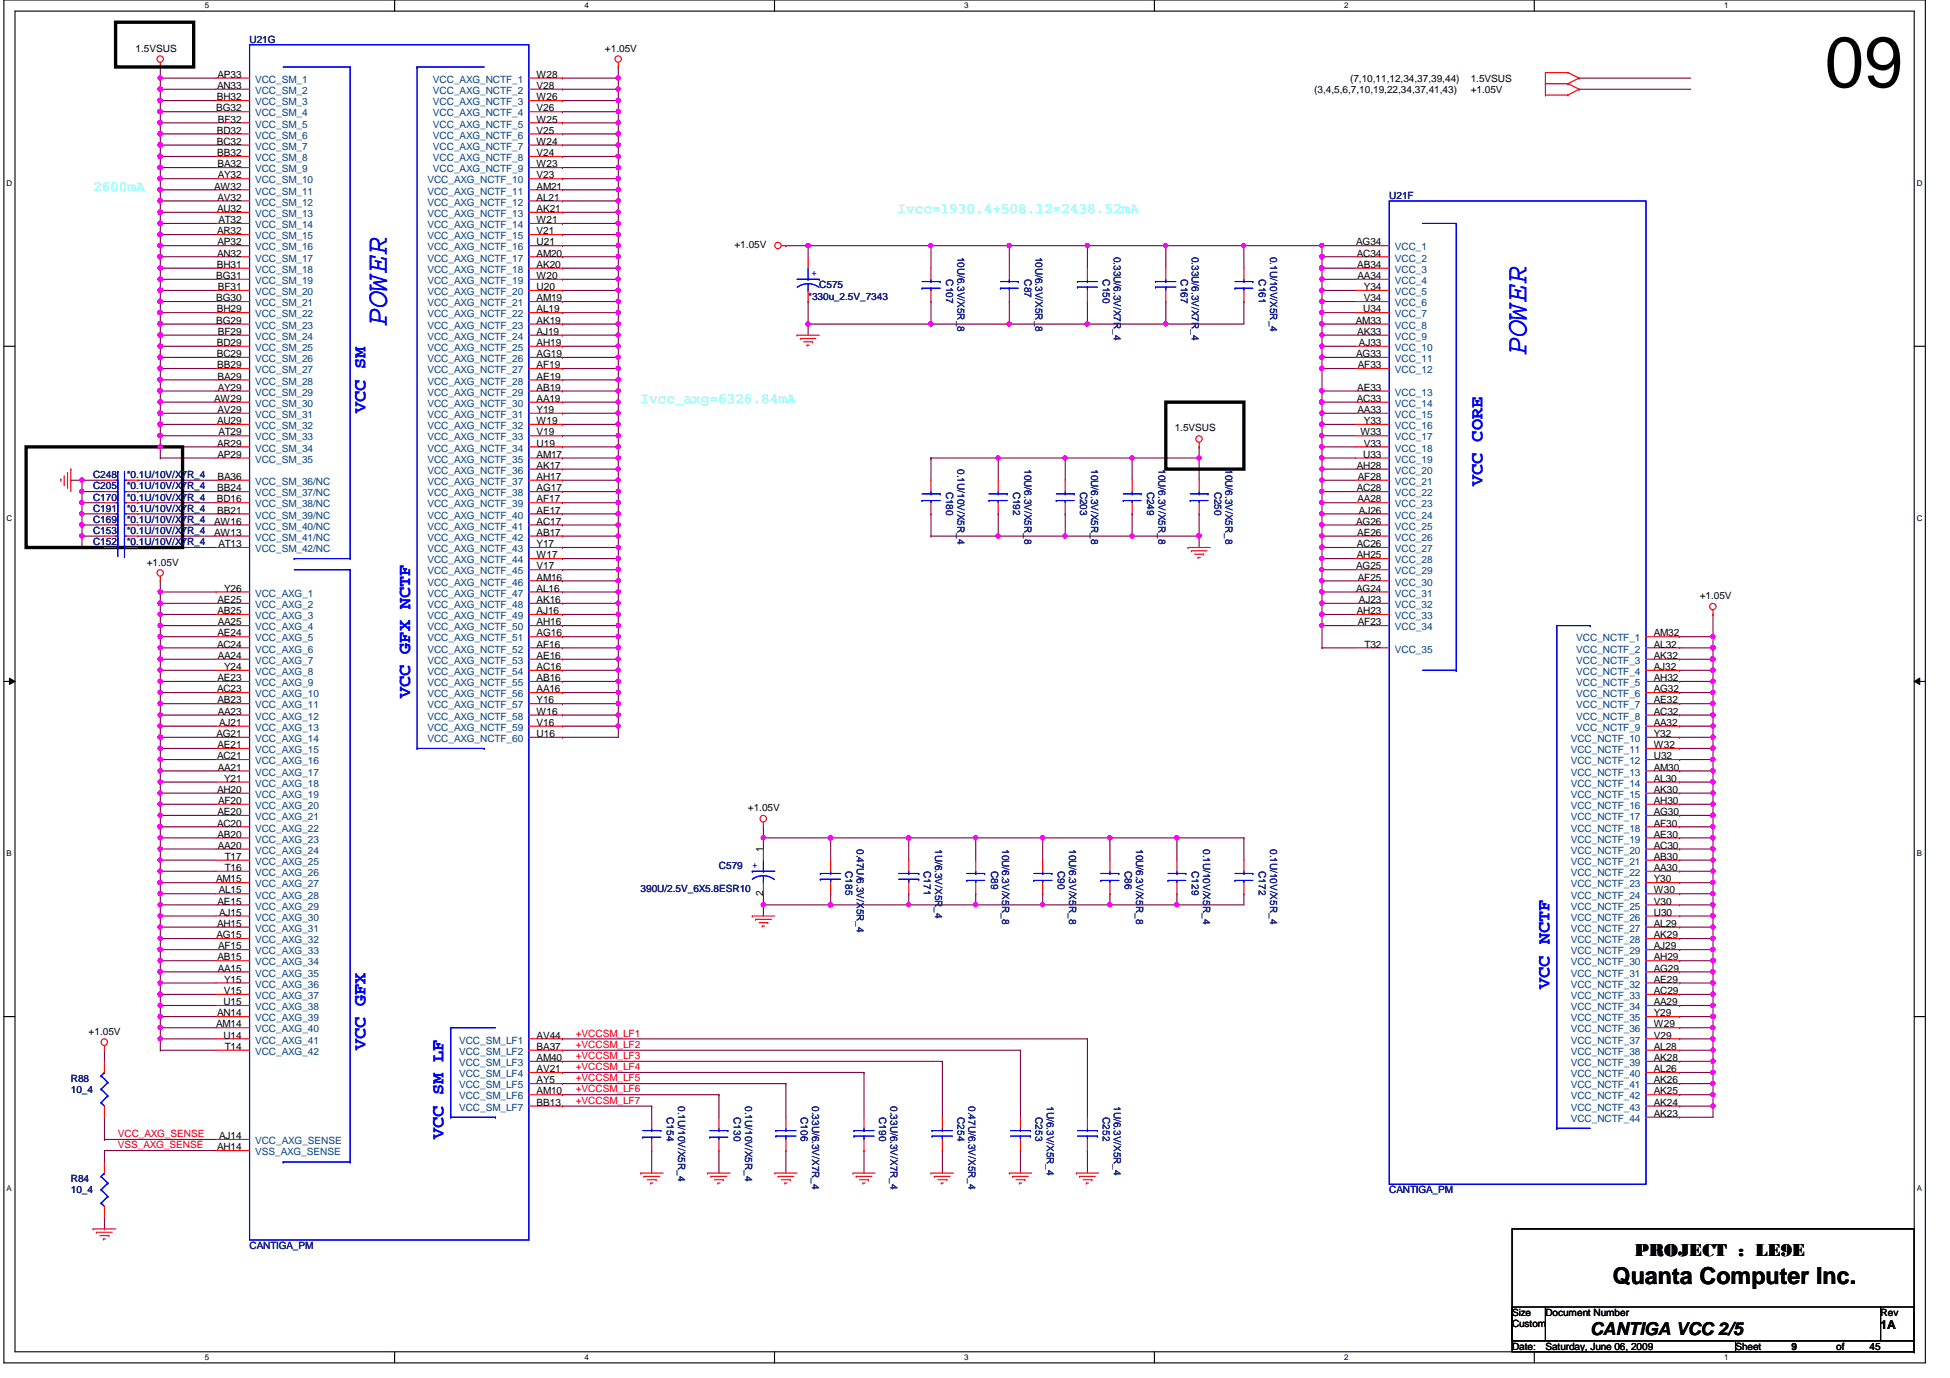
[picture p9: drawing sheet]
<svg xmlns="http://www.w3.org/2000/svg" width="297mm" height="210mm" viewBox="0 0 297 210" stroke-linecap="round" stroke-linejoin="round" font-family="sans-serif">
<defs><g id="words">
<text font-size="10.9" x="278" y="13.3">09</text>
<g font-size="4.6" fill="#00f">
<text x="58.9" y="49.7" transform="rotate(-90 58.9 49.7)">POWER</text>
<text x="232.5" y="54.1" transform="rotate(-90 232.5 54.1)">POWER</text>
</g>
<text font-size="3.6" x="245.7" y="195.6">Quanta Computer Inc.</text>
<g font-size="2.7" fill="#00f">
<text x="55.7" y="62.9" transform="rotate(-90 55.7 62.9)">VCC SM</text>
<text x="225.8" y="74" transform="rotate(-90 225.8 74)">VCC CORE</text>
<text x="62.5" y="106.3" transform="rotate(-90 62.5 106.3)">VCC GFX NCTF</text>
<text x="236" y="150.6" transform="rotate(-90 236 150.6)">VCC NCTF</text>
<text x="55.7" y="160" transform="rotate(-90 55.7 160)">VCC GFX</text>
<text x="67.6" y="173.6" transform="rotate(-90 67.6 173.6)">VCC SM LF</text>
</g>
<g font-size="2.7">
<text x="249" y="191.4">PROJECT : LE9E</text>
<text x="242.2" y="203.3">CANTIGA VCC 2/5</text>
</g>
<g font-size="2.2" fill="#0ff">
<text x="14.2" y="29">2600mA</text>
<text x="136.7" y="32.4">Ivcc=1930.4+508.12=2438.52mA</text>
<text x="97.6" y="61.4">Ivcc_axg=6326.84mA</text>
</g>
<text font-size="1.9" x="286.5" y="202.5">1A</text>
<g font-size="1.5">
<text x="20.7" y="7.9">1.5VSUS</text>
<text x="33.1" y="11.9">AP33</text>
<text x="81.7" y="11.9">W28</text>
<text x="92.2" y="7.9">+1.05V</text>
<text x="32.9" y="17">BG32</text>
<text x="33" y="15.3">BH32</text>
<text x="33.1" y="13.5">AN33</text>
<text x="81.7" y="13.5">V28</text>
<text x="81.7" y="15.3">W26</text>
<text x="81.7" y="17">V26</text>
<text x="200.2" y="14.1">(3,4,5,6,7,10,19,22,34,37,41,43)</text>
<text x="205.7" y="12.4">(7,10,11,12,34,37,39,44)</text>
<text x="224" y="14.1">+1.05V</text>
<text x="224" y="12.4">1.5VSUS</text>
<text x="33" y="20.4">BD32</text>
<text x="33" y="22.1">BC32</text>
<text x="33.1" y="23.8">BB32</text>
<text x="33.2" y="18.7">BF32</text>
<text x="81.7" y="18.7">W25</text>
<text x="81.7" y="20.4">V25</text>
<text x="81.7" y="22.1">W24</text>
<text x="81.7" y="23.8">V24</text>
<text x="32.6" y="28.9">AW32</text>
<text x="33.1" y="25.5">BA32</text>
<text x="33.2" y="27.2">AY32</text>
<text x="81.7" y="27.2">V23</text>
<text x="81.7" y="28.9">AM21</text>
<text x="81.7" y="25.5">W23</text>
<text x="33.1" y="32.3">AU32</text>
<text x="33.1" y="35.7">AR32</text>
<text x="33.1" y="30.6">AV32</text>
<text x="33.3" y="34">AT32</text>
<text x="81.7" y="30.6">AL21</text>
<text x="81.7" y="32.3">AK21</text>
<text x="81.7" y="34">W21</text>
<text x="81.7" y="35.7">V21</text>
<text x="33" y="40.8">BH31</text>
<text x="33.1" y="39.1">AN32</text>
<text x="33.1" y="37.4">AP32</text>
<text x="81.7" y="37.4">U21</text>
<text x="81.7" y="39.1">AM20</text>
<text x="81.7" y="40.8">AK20</text>
<text x="111.9" y="37.8">+1.05V</text>
<text x="206.6" y="37.4">AG34</text>
<text x="206.7" y="39.1">AC34</text>
<text x="206.8" y="40.8">AB34</text>
<text x="32.9" y="42.5">BG31</text>
<text x="32.9" y="45.9">BG30</text>
<text x="33" y="47.6">BH29</text>
<text x="33.2" y="44.2">BF31</text>
<text x="81.7" y="42.5">W20</text>
<text x="81.7" y="44.2">U20</text>
<text x="81.7" y="45.9">AM19</text>
<text x="81.7" y="47.6">AL19</text>
<text x="206.8" y="42.5">AA34</text>
<text x="207.6" y="47.6">U34</text>
<text x="207.7" y="45.9">V34</text>
<text x="207.8" y="44.2">Y34</text>
<text x="32.9" y="49.3">BG29</text>
<text x="33" y="52.7">BD29</text>
<text x="33.2" y="51">BF29</text>
<text x="81.7" y="49.3">AK19</text>
<text x="81.7" y="51">AJ19</text>
<text x="81.7" y="52.7">AH19</text>
<text x="206.5" y="49.3">AM33</text>
<text x="206.8" y="51">AK33</text>
<text x="207" y="52.7">AJ33</text>
<text x="33" y="54.4">BC29</text>
<text x="33.1" y="56.1">BB29</text>
<text x="33.1" y="57.8">BA29</text>
<text x="33.2" y="59.5">AY29</text>
<text x="81.7" y="54.4">AG19</text>
<text x="81.7" y="56.1">AF19</text>
<text x="81.7" y="57.8">AE19</text>
<text x="81.7" y="59.5">AB19</text>
<text x="206.6" y="54.4">AG33</text>
<text x="206.8" y="59.5">AE33</text>
<text x="206.8" y="56.1">AF33</text>
<text x="32.6" y="61.2">AW29</text>
<text x="33.1" y="64.6">AU29</text>
<text x="33.1" y="62.9">AV29</text>
<text x="81.7" y="61.2">AA19</text>
<text x="81.7" y="62.9">Y19</text>
<text x="81.7" y="64.6">W19</text>
<text x="178.9" y="65.7">1.5VSUS</text>
<text x="206.7" y="61.2">AC33</text>
<text x="206.8" y="62.9">AA33</text>
<text x="207.8" y="64.6">Y33</text>
<text x="33.1" y="68">AR29</text>
<text x="33.1" y="69.7">AP29</text>
<text x="33.3" y="66.3">AT29</text>
<text x="81.7" y="66.3">V19</text>
<text x="81.7" y="68">U19</text>
<text x="81.7" y="69.7">AM17</text>
<text x="81.7" y="71.4">AK17</text>
<text x="206.7" y="71.4">AH28</text>
<text x="207.2" y="66.3">W33</text>
<text x="207.6" y="69.7">U33</text>
<text x="207.7" y="68">V33</text>
<text x="33" y="76.5">BD16</text>
<text x="33.1" y="74.8">BB24</text>
<text x="33.1" y="73.1">BA36</text>
<text x="81.7" y="73.1">AH17</text>
<text x="81.7" y="74.8">AG17</text>
<text x="81.7" y="76.5">AF17</text>
<text x="206.7" y="74.8">AC28</text>
<text x="206.8" y="76.5">AA28</text>
<text x="206.8" y="73.1">AF28</text>
<text x="32.6" y="79.9">AW16</text>
<text x="32.6" y="81.6">AW13</text>
<text x="33.1" y="78.2">BB21</text>
<text x="33.3" y="83.4">AT13</text>
<text x="81.7" y="78.2">AE17</text>
<text x="81.7" y="79.9">AC17</text>
<text x="81.7" y="81.6">AB17</text>
<text x="81.7" y="83.4">Y17</text>
<text x="206.6" y="79.9">AG26</text>
<text x="206.7" y="83.4">AC26</text>
<text x="206.8" y="81.6">AE26</text>
<text x="207" y="78.2">AJ26</text>
<text x="22.3" y="86.1">+1.05V</text>
<text x="81.7" y="85">W17</text>
<text x="81.7" y="86.7">V17</text>
<text x="81.7" y="88.4">AM16</text>
<text x="206.6" y="86.7">AG25</text>
<text x="206.7" y="85">AH25</text>
<text x="206.8" y="88.4">AF25</text>
<text x="33.1" y="91.9">AE25</text>
<text x="33.1" y="93.6">AB25</text>
<text x="33.2" y="95.2">AA25</text>
<text x="34.2" y="90.1">Y26</text>
<text x="81.7" y="90.1">AL16</text>
<text x="81.7" y="91.9">AK16</text>
<text x="81.7" y="93.6">AJ16</text>
<text x="81.7" y="95.2">AH16</text>
<text x="206.6" y="90.1">AG24</text>
<text x="206.7" y="93.6">AH23</text>
<text x="206.8" y="95.2">AF23</text>
<text x="207" y="91.9">AJ23</text>
<text x="258.9" y="91.2">+1.05V</text>
<text x="33.1" y="98.6">AC24</text>
<text x="33.1" y="96.9">AE24</text>
<text x="33.2" y="100.4">AA24</text>
<text x="81.7" y="96.9">AG16</text>
<text x="81.7" y="98.6">AF16</text>
<text x="81.7" y="100.4">AE16</text>
<text x="207.9" y="98.6">T32</text>
<text x="251.9" y="96.9">AM32</text>
<text x="251.9" y="98.6">AL32</text>
<text x="251.9" y="100.4">AK32</text>
<text x="33.1" y="105.5">AC23</text>
<text x="33.1" y="103.8">AE23</text>
<text x="33.1" y="107.1">AB23</text>
<text x="34.2" y="102.1">Y24</text>
<text x="81.7" y="102.1">AC16</text>
<text x="81.7" y="103.8">AB16</text>
<text x="81.7" y="105.5">AA16</text>
<text x="81.7" y="107.1">Y16</text>
<text x="251.9" y="102.1">AJ32</text>
<text x="251.9" y="103.8">AH32</text>
<text x="251.9" y="105.5">AG32</text>
<text x="251.9" y="107.1">AE32</text>
<text x="33" y="112.3">AG21</text>
<text x="33.1" y="114">AE21</text>
<text x="33.2" y="108.9">AA23</text>
<text x="33.4" y="110.6">AJ21</text>
<text x="81.7" y="108.9">W16</text>
<text x="81.7" y="110.6">V16</text>
<text x="81.7" y="112.3">U16</text>
<text x="251.9" y="110.6">AA32</text>
<text x="251.9" y="112.3">Y32</text>
<text x="251.9" y="114">W32</text>
<text x="251.9" y="108.9">AC32</text>
<text x="33.1" y="115.7">AC21</text>
<text x="33.2" y="117.4">AA21</text>
<text x="34.2" y="119.1">Y21</text>
<text x="251.9" y="115.7">U32</text>
<text x="251.9" y="117.4">AM30</text>
<text x="251.9" y="119.1">AL30</text>
<text x="33.1" y="120.8">AH20</text>
<text x="33.1" y="125.9">AC20</text>
<text x="33.1" y="124.2">AE20</text>
<text x="33.2" y="122.5">AF20</text>
<text x="113.9" y="123.6">+1.05V</text>
<text x="251.9" y="120.8">AK30</text>
<text x="251.9" y="124.2">AG30</text>
<text x="251.9" y="125.9">AF30</text>
<text x="251.9" y="122.5">AH30</text>
<text x="33.1" y="127.6">AB20</text>
<text x="33.2" y="129.3">AA20</text>
<text x="34.2" y="131">T17</text>
<text x="116.2" y="129.8" transform="rotate(-90 116.2 129.8)">1</text>
<text x="251.9" y="129.3">AC30</text>
<text x="251.9" y="127.6">AE30</text>
<text x="251.9" y="131">AB30</text>
<text x="32.9" y="134.4">AM15</text>
<text x="33.1" y="137.8">AE15</text>
<text x="33.3" y="136.1">AL15</text>
<text x="34.2" y="132.7">T16</text>
<text x="116.2" y="136.5" transform="rotate(-90 116.2 136.5)">2</text>
<text x="251.9" y="136.1">W30</text>
<text x="251.9" y="137.8">V30</text>
<text x="251.9" y="132.7">AA30</text>
<text x="251.9" y="134.4">Y30</text>
<text x="33" y="142.9">AG15</text>
<text x="33.1" y="141.2">AH15</text>
<text x="33.4" y="139.5">AJ15</text>
<text x="251.9" y="139.5">U30</text>
<text x="251.9" y="141.2">AL29</text>
<text x="251.9" y="142.9">AK29</text>
<text x="33.1" y="146.3">AB15</text>
<text x="33.2" y="148">AA15</text>
<text x="33.2" y="144.6">AF15</text>
<text x="34.2" y="149.7">Y15</text>
<text x="251.9" y="144.6">AJ29</text>
<text x="251.9" y="146.3">AH29</text>
<text x="251.9" y="148">AG29</text>
<text x="251.9" y="149.7">AE29</text>
<text x="33.1" y="154.8">AN14</text>
<text x="34" y="153.1">U15</text>
<text x="34.1" y="151.4">V15</text>
<text x="251.9" y="151.4">AC29</text>
<text x="251.9" y="153.1">AA29</text>
<text x="251.9" y="154.8">Y29</text>
<text x="13.5" y="157.6">+1.05V</text>
<text x="32.9" y="156.5">AM14</text>
<text x="34" y="158.2">U14</text>
<text x="34.2" y="159.9">T14</text>
<text x="81.7" y="158.2">AV44</text>
<text x="81.7" y="159.9">BA37</text>
<text x="81.7" y="161.6">AM40</text>
<text x="251.9" y="159.9">AL28</text>
<text x="251.9" y="161.6">AK28</text>
<text x="251.9" y="156.5">W29</text>
<text x="251.9" y="158.2">V29</text>
<text x="81.7" y="163.3">AV21</text>
<text x="81.7" y="165">AY5</text>
<text x="81.7" y="166.7">AM10</text>
<text x="251.9" y="166.7">AK25</text>
<text x="251.9" y="163.3">AL26</text>
<text x="251.9" y="165">AK26</text>
<text x="33.4" y="173.5">AJ14</text>
<text x="81.7" y="168.4">BB13</text>
<text x="251.9" y="168.4">AK24</text>
<text x="251.9" y="170.1">AK23</text>
<text x="33.1" y="175.2">AH14</text>
<text x="230.3" y="202.2">Custom</text>
<text x="230.3" y="200.5">Size</text>
<text x="235.4" y="200.5">Document Number</text>
<text x="286.5" y="200.5">Rev</text>
<text x="230.3" y="205.6">Date:</text>
<text x="235.4" y="205.6">Saturday, June 06, 2009</text>
<text x="264.4" y="205.6">Sheet</text>
<text x="272.9" y="205.7">9</text>
<text x="279.7" y="205.6">of</text>
<text x="284.8" y="205.6">45</text>
</g>
<g font-size="1.5" fill="#000080">
<text x="38" y="6.5">U21G</text>
<text x="211.6" y="30.3">U21F</text>
<text x="145.8" y="39.1" transform="rotate(90 145.8 39.1)">10U/6.3V/X5R_8</text>
<text x="157.7" y="39.1" transform="rotate(90 157.7 39.1)">10U/6.3V/X5R_8</text>
<text x="169.7" y="39.1" transform="rotate(90 169.7 39.1)">0.33U/6.3V/X7R_4</text>
<text x="181.6" y="39.1" transform="rotate(90 181.6 39.1)">0.33U/6.3V/X7R_4</text>
<text x="193.5" y="39.1" transform="rotate(90 193.5 39.1)">0.1U/10V/X5R_4</text>
<text x="123.1" y="45.6">*330u_2.5V_7343</text>
<text x="124.8" y="43.9">C575</text>
<text x="144.1" y="42.5" transform="rotate(90 144.1 42.5)">C107</text>
<text x="156" y="42.5" transform="rotate(90 156 42.5)">C87</text>
<text x="168" y="42.5" transform="rotate(90 168 42.5)">C150</text>
<text x="179.9" y="42.5" transform="rotate(90 179.9 42.5)">C167</text>
<text x="191.8" y="42.5" transform="rotate(90 191.8 42.5)">C161</text>
<text x="145.8" y="71.5" transform="rotate(90 145.8 71.5)">0.1U/10V/X5R_4</text>
<text x="156" y="71.5" transform="rotate(90 156 71.5)">10U/6.3V/X5R_8</text>
<text x="166.2" y="71.5" transform="rotate(90 166.2 71.5)">10U/6.3V/X5R_8</text>
<text x="176.5" y="71.5" transform="rotate(90 176.5 71.5)">10U/6.3V/X5R_8</text>
<text x="186.7" y="71.5" transform="rotate(90 186.7 71.5)">10U/6.3V/X5R_8</text>
<text x="14.2" y="78">C191</text>
<text x="14.2" y="74.5">C205</text>
<text x="14.2" y="72.9">C248</text>
<text x="14.2" y="76.3">C170</text>
<text x="19.3" y="78">*0.1U/10V/X7R_4</text>
<text x="19.3" y="74.5">*0.1U/10V/X7R_4</text>
<text x="19.3" y="72.9">*0.1U/10V/X7R_4</text>
<text x="19.3" y="76.3">*0.1U/10V/X7R_4</text>
<text x="144.1" y="74.9" transform="rotate(90 144.1 74.9)">C180</text>
<text x="154.3" y="74.9" transform="rotate(90 154.3 74.9)">C192</text>
<text x="164.5" y="74.9" transform="rotate(90 164.5 74.9)">C203</text>
<text x="174.7" y="74.9" transform="rotate(90 174.7 74.9)">C249</text>
<text x="185" y="74.9" transform="rotate(90 185 74.9)">C250</text>
<text x="14.2" y="79.7">C169</text>
<text x="14.2" y="81.4">C153</text>
<text x="14.2" y="83.1">C152</text>
<text x="19.3" y="79.7">*0.1U/10V/X7R_4</text>
<text x="19.3" y="81.4">*0.1U/10V/X7R_4</text>
<text x="19.3" y="83.1">*0.1U/10V/X7R_4</text>
<text x="130.5" y="129.3" transform="rotate(90 130.5 129.3)">0.47U/6.3V/X5R_4</text>
<text x="142.4" y="129.3" transform="rotate(90 142.4 129.3)">1U/6.3V/X5R_4</text>
<text x="152.7" y="129.3" transform="rotate(90 152.7 129.3)">10U/6.3V/X5R_8</text>
<text x="162.9" y="129.3" transform="rotate(90 162.9 129.3)">10U/6.3V/X5R_8</text>
<text x="173.1" y="129.3" transform="rotate(90 173.1 129.3)">10U/6.3V/X5R_8</text>
<text x="183.3" y="129.3" transform="rotate(90 183.3 129.3)">0.1U/10V/X5R_4</text>
<text x="193.5" y="129.3" transform="rotate(90 193.5 129.3)">0.1U/10V/X5R_4</text>
<text x="97.6" y="135.8">390U/2.5V_6X5.8ESR10</text>
<text x="109.5" y="132.4">C579</text>
<text x="128.8" y="132.7" transform="rotate(90 128.8 132.7)">C185</text>
<text x="140.7" y="132.7" transform="rotate(90 140.7 132.7)">C171</text>
<text x="151" y="132.7" transform="rotate(90 151 132.7)">C89</text>
<text x="161.2" y="132.7" transform="rotate(90 161.2 132.7)">C90</text>
<text x="171.4" y="132.7" transform="rotate(90 171.4 132.7)">C86</text>
<text x="181.6" y="132.7" transform="rotate(90 181.6 132.7)">C129</text>
<text x="191.8" y="132.7" transform="rotate(90 191.8 132.7)">C172</text>
<text x="10.8" y="164.8">R88</text>
<text x="10.8" y="166.5">10_4</text>
<text x="101.6" y="170.2" transform="rotate(90 101.6 170.2)">C154</text>
<text x="103.3" y="168.5" transform="rotate(90 103.3 168.5)">0.1U/10V/X5R_4</text>
<text x="111.8" y="170.2" transform="rotate(90 111.8 170.2)">C130</text>
<text x="113.5" y="168.5" transform="rotate(90 113.5 168.5)">0.1U/10V/X5R_4</text>
<text x="122" y="170.2" transform="rotate(90 122 170.2)">C106</text>
<text x="123.7" y="168.5" transform="rotate(90 123.7 168.5)">0.33U/6.3V/X7R_4</text>
<text x="133.9" y="170.2" transform="rotate(90 133.9 170.2)">C190</text>
<text x="135.6" y="168.5" transform="rotate(90 135.6 168.5)">0.33U/6.3V/X7R_4</text>
<text x="145.8" y="170.2" transform="rotate(90 145.8 170.2)">C254</text>
<text x="147.5" y="168.5" transform="rotate(90 147.5 168.5)">0.47U/6.3V/X5R_4</text>
<text x="157.7" y="170.2" transform="rotate(90 157.7 170.2)">C253</text>
<text x="159.5" y="168.5" transform="rotate(90 159.5 168.5)">1U/6.3V/X5R_4</text>
<text x="168" y="170.2" transform="rotate(90 168 170.2)">C252</text>
<text x="169.7" y="168.5" transform="rotate(90 169.7 168.5)">1U/6.3V/X5R_4</text>
<text x="10.8" y="180.1">R84</text>
<text x="10.8" y="181.8">10_4</text>
<text x="211.6" y="181.8">CANTIGA_PM</text>
<text x="38" y="190.3">CANTIGA_PM</text>
</g>
<g font-size="1.5" fill="#004080">
<text x="38.9" y="14.3">VCC_SM_2</text>
<text x="38.9" y="16">VCC_SM_3</text>
<text x="38.9" y="17.7">VCC_SM_4</text>
<text x="38.9" y="12.6">VCC_SM_1</text>
<text x="66" y="14.3">VCC_AXG_NCTF_2</text>
<text x="66" y="16">VCC_AXG_NCTF_3</text>
<text x="66" y="17.7">VCC_AXG_NCTF_4</text>
<text x="66" y="12.6">VCC_AXG_NCTF_1</text>
<text x="38.9" y="21.1">VCC_SM_6</text>
<text x="38.9" y="22.8">VCC_SM_7</text>
<text x="38.9" y="19.4">VCC_SM_5</text>
<text x="66" y="19.4">VCC_AXG_NCTF_5</text>
<text x="66" y="21.1">VCC_AXG_NCTF_6</text>
<text x="66" y="22.8">VCC_AXG_NCTF_7</text>
<text x="38.9" y="27.9">VCC_SM_10</text>
<text x="38.9" y="24.6">VCC_SM_8</text>
<text x="38.9" y="26.2">VCC_SM_9</text>
<text x="38.9" y="29.6">VCC_SM_11</text>
<text x="65.1" y="27.9">VCC_AXG_NCTF_10</text>
<text x="65.1" y="29.6">VCC_AXG_NCTF_11</text>
<text x="66" y="24.6">VCC_AXG_NCTF_8</text>
<text x="66" y="26.2">VCC_AXG_NCTF_9</text>
<text x="38.9" y="31.3">VCC_SM_12</text>
<text x="38.9" y="33.1">VCC_SM_13</text>
<text x="38.9" y="34.8">VCC_SM_14</text>
<text x="65.1" y="31.3">VCC_AXG_NCTF_12</text>
<text x="65.1" y="33.1">VCC_AXG_NCTF_13</text>
<text x="65.1" y="34.8">VCC_AXG_NCTF_14</text>
<text x="38.9" y="36.4">VCC_SM_15</text>
<text x="38.9" y="38.1">VCC_SM_16</text>
<text x="38.9" y="39.8">VCC_SM_17</text>
<text x="38.9" y="41.6">VCC_SM_18</text>
<text x="65.1" y="36.4">VCC_AXG_NCTF_15</text>
<text x="65.1" y="38.1">VCC_AXG_NCTF_16</text>
<text x="65.1" y="39.8">VCC_AXG_NCTF_17</text>
<text x="65.1" y="41.6">VCC_AXG_NCTF_18</text>
<text x="212.5" y="38.1">VCC_1</text>
<text x="212.5" y="39.8">VCC_2</text>
<text x="212.5" y="41.6">VCC_3</text>
<text x="38.9" y="45">VCC_SM_20</text>
<text x="38.9" y="43.3">VCC_SM_19</text>
<text x="38.9" y="46.7">VCC_SM_21</text>
<text x="65.1" y="43.3">VCC_AXG_NCTF_19</text>
<text x="65.1" y="45">VCC_AXG_NCTF_20</text>
<text x="65.1" y="46.7">VCC_AXG_NCTF_21</text>
<text x="212.5" y="43.3">VCC_4</text>
<text x="212.5" y="45">VCC_5</text>
<text x="212.5" y="46.7">VCC_6</text>
<text x="38.9" y="48.3">VCC_SM_22</text>
<text x="38.9" y="50.1">VCC_SM_23</text>
<text x="38.9" y="51.8">VCC_SM_24</text>
<text x="38.9" y="53.5">VCC_SM_25</text>
<text x="65.1" y="48.3">VCC_AXG_NCTF_22</text>
<text x="65.1" y="50.1">VCC_AXG_NCTF_23</text>
<text x="65.1" y="51.8">VCC_AXG_NCTF_24</text>
<text x="65.1" y="53.5">VCC_AXG_NCTF_25</text>
<text x="212.5" y="48.3">VCC_7</text>
<text x="212.5" y="50.1">VCC_8</text>
<text x="212.5" y="51.8">VCC_9</text>
<text x="212.5" y="53.5">VCC_10</text>
<text x="38.9" y="55.2">VCC_SM_26</text>
<text x="38.9" y="56.9">VCC_SM_27</text>
<text x="38.9" y="58.6">VCC_SM_28</text>
<text x="65.1" y="55.2">VCC_AXG_NCTF_26</text>
<text x="65.1" y="56.9">VCC_AXG_NCTF_27</text>
<text x="65.1" y="58.6">VCC_AXG_NCTF_28</text>
<text x="212.5" y="55.2">VCC_11</text>
<text x="212.5" y="56.9">VCC_12</text>
<text x="38.9" y="62">VCC_SM_30</text>
<text x="38.9" y="60.3">VCC_SM_29</text>
<text x="38.9" y="63.7">VCC_SM_31</text>
<text x="38.9" y="65.4">VCC_SM_32</text>
<text x="65.1" y="60.3">VCC_AXG_NCTF_29</text>
<text x="65.1" y="62">VCC_AXG_NCTF_30</text>
<text x="65.1" y="63.7">VCC_AXG_NCTF_31</text>
<text x="65.1" y="65.4">VCC_AXG_NCTF_32</text>
<text x="212.5" y="60.3">VCC_13</text>
<text x="212.5" y="62">VCC_14</text>
<text x="212.5" y="63.7">VCC_15</text>
<text x="212.5" y="65.4">VCC_16</text>
<text x="38.9" y="67.1">VCC_SM_33</text>
<text x="38.9" y="68.8">VCC_SM_34</text>
<text x="38.9" y="70.5">VCC_SM_35</text>
<text x="65.1" y="67.1">VCC_AXG_NCTF_33</text>
<text x="65.1" y="68.8">VCC_AXG_NCTF_34</text>
<text x="65.1" y="70.5">VCC_AXG_NCTF_35</text>
<text x="212.5" y="67.1">VCC_17</text>
<text x="212.5" y="68.8">VCC_18</text>
<text x="212.5" y="70.5">VCC_19</text>
<text x="38.9" y="73.9">VCC_SM_36/NC</text>
<text x="38.9" y="75.6">VCC_SM_37/NC</text>
<text x="38.9" y="77.3">VCC_SM_38/NC</text>
<text x="65.1" y="72.2">VCC_AXG_NCTF_36</text>
<text x="65.1" y="73.9">VCC_AXG_NCTF_37</text>
<text x="65.1" y="75.6">VCC_AXG_NCTF_38</text>
<text x="65.1" y="77.3">VCC_AXG_NCTF_39</text>
<text x="212.5" y="72.2">VCC_20</text>
<text x="212.5" y="73.9">VCC_21</text>
<text x="212.5" y="75.6">VCC_22</text>
<text x="212.5" y="77.3">VCC_23</text>
<text x="38.9" y="79">VCC_SM_39/NC</text>
<text x="38.9" y="80.7">VCC_SM_40/NC</text>
<text x="38.9" y="82.4">VCC_SM_41/NC</text>
<text x="65.1" y="79">VCC_AXG_NCTF_40</text>
<text x="65.1" y="80.7">VCC_AXG_NCTF_41</text>
<text x="65.1" y="82.4">VCC_AXG_NCTF_42</text>
<text x="212.5" y="79">VCC_24</text>
<text x="212.5" y="80.7">VCC_25</text>
<text x="212.5" y="82.4">VCC_26</text>
<text x="38.9" y="84.1">VCC_SM_42/NC</text>
<text x="65.1" y="84.1">VCC_AXG_NCTF_43</text>
<text x="65.1" y="85.8">VCC_AXG_NCTF_44</text>
<text x="65.1" y="87.5">VCC_AXG_NCTF_45</text>
<text x="65.1" y="89.2">VCC_AXG_NCTF_46</text>
<text x="212.5" y="84.1">VCC_27</text>
<text x="212.5" y="85.8">VCC_28</text>
<text x="212.5" y="87.5">VCC_29</text>
<text x="212.5" y="89.2">VCC_30</text>
<text x="38.9" y="90.9">VCC_AXG_1</text>
<text x="38.9" y="92.6">VCC_AXG_2</text>
<text x="38.9" y="94.3">VCC_AXG_3</text>
<text x="65.1" y="90.9">VCC_AXG_NCTF_47</text>
<text x="65.1" y="92.6">VCC_AXG_NCTF_48</text>
<text x="65.1" y="94.3">VCC_AXG_NCTF_49</text>
<text x="212.5" y="90.9">VCC_31</text>
<text x="212.5" y="92.6">VCC_32</text>
<text x="212.5" y="94.3">VCC_33</text>
<text x="38.9" y="96">VCC_AXG_4</text>
<text x="38.9" y="97.7">VCC_AXG_5</text>
<text x="38.9" y="99.4">VCC_AXG_6</text>
<text x="38.9" y="101.1">VCC_AXG_7</text>
<text x="65.1" y="96">VCC_AXG_NCTF_50</text>
<text x="65.1" y="97.7">VCC_AXG_NCTF_51</text>
<text x="65.1" y="99.4">VCC_AXG_NCTF_52</text>
<text x="65.1" y="101.1">VCC_AXG_NCTF_53</text>
<text x="212.5" y="96">VCC_34</text>
<text x="212.5" y="99.4">VCC_35</text>
<text x="240.1" y="97.7">VCC_NCTF_1</text>
<text x="240.1" y="99.4">VCC_NCTF_2</text>
<text x="240.1" y="101.1">VCC_NCTF_3</text>
<text x="38.9" y="102.8">VCC_AXG_8</text>
<text x="38.9" y="104.5">VCC_AXG_9</text>
<text x="38.9" y="106.2">VCC_AXG_10</text>
<text x="38.9" y="107.9">VCC_AXG_11</text>
<text x="65.1" y="102.8">VCC_AXG_NCTF_54</text>
<text x="65.1" y="104.5">VCC_AXG_NCTF_55</text>
<text x="65.1" y="106.2">VCC_AXG_NCTF_56</text>
<text x="65.1" y="107.9">VCC_AXG_NCTF_57</text>
<text x="240.1" y="102.8">VCC_NCTF_4</text>
<text x="240.1" y="104.5">VCC_NCTF_5</text>
<text x="240.1" y="106.2">VCC_NCTF_6</text>
<text x="240.1" y="107.9">VCC_NCTF_7</text>
<text x="38.9" y="109.6">VCC_AXG_12</text>
<text x="38.9" y="111.3">VCC_AXG_13</text>
<text x="38.9" y="113">VCC_AXG_14</text>
<text x="65.1" y="109.6">VCC_AXG_NCTF_58</text>
<text x="65.1" y="111.3">VCC_AXG_NCTF_59</text>
<text x="65.1" y="113">VCC_AXG_NCTF_60</text>
<text x="239.3" y="113">VCC_NCTF_10</text>
<text x="240.1" y="111.3">VCC_NCTF_9</text>
<text x="240.1" y="109.6">VCC_NCTF_8</text>
<text x="38.9" y="114.7">VCC_AXG_15</text>
<text x="38.9" y="116.4">VCC_AXG_16</text>
<text x="38.9" y="118.2">VCC_AXG_17</text>
<text x="38.9" y="119.8">VCC_AXG_18</text>
<text x="239.3" y="114.7">VCC_NCTF_11</text>
<text x="239.3" y="116.4">VCC_NCTF_12</text>
<text x="239.3" y="118.2">VCC_NCTF_13</text>
<text x="239.3" y="119.8">VCC_NCTF_14</text>
<text x="38.9" y="121.5">VCC_AXG_19</text>
<text x="38.9" y="123.2">VCC_AXG_20</text>
<text x="38.9" y="124.9">VCC_AXG_21</text>
<text x="239.3" y="121.5">VCC_NCTF_15</text>
<text x="239.3" y="124.9">VCC_NCTF_17</text>
<text x="239.3" y="123.2">VCC_NCTF_16</text>
<text x="38.9" y="126.7">VCC_AXG_22</text>
<text x="38.9" y="128.4">VCC_AXG_23</text>
<text x="38.9" y="130">VCC_AXG_24</text>
<text x="38.9" y="131.7">VCC_AXG_25</text>
<text x="239.3" y="130">VCC_NCTF_20</text>
<text x="239.3" y="126.7">VCC_NCTF_18</text>
<text x="239.3" y="128.4">VCC_NCTF_19</text>
<text x="239.3" y="131.7">VCC_NCTF_21</text>
<text x="38.9" y="135.2">VCC_AXG_27</text>
<text x="38.9" y="136.9">VCC_AXG_28</text>
<text x="38.9" y="133.4">VCC_AXG_26</text>
<text x="239.3" y="136.9">VCC_NCTF_24</text>
<text x="239.3" y="133.4">VCC_NCTF_22</text>
<text x="239.3" y="135.2">VCC_NCTF_23</text>
<text x="38.9" y="140.3">VCC_AXG_30</text>
<text x="38.9" y="141.9">VCC_AXG_31</text>
<text x="38.9" y="143.7">VCC_AXG_32</text>
<text x="38.9" y="138.6">VCC_AXG_29</text>
<text x="239.3" y="138.6">VCC_NCTF_25</text>
<text x="239.3" y="140.3">VCC_NCTF_26</text>
<text x="239.3" y="141.9">VCC_NCTF_27</text>
<text x="239.3" y="143.7">VCC_NCTF_28</text>
<text x="38.9" y="145.4">VCC_AXG_33</text>
<text x="38.9" y="147.1">VCC_AXG_34</text>
<text x="38.9" y="148.8">VCC_AXG_35</text>
<text x="239.3" y="145.4">VCC_NCTF_29</text>
<text x="239.3" y="147.1">VCC_NCTF_30</text>
<text x="239.3" y="148.8">VCC_NCTF_31</text>
<text x="38.9" y="150.5">VCC_AXG_36</text>
<text x="38.9" y="152.2">VCC_AXG_37</text>
<text x="38.9" y="153.9">VCC_AXG_38</text>
<text x="38.9" y="155.6">VCC_AXG_39</text>
<text x="239.3" y="150.5">VCC_NCTF_32</text>
<text x="239.3" y="152.2">VCC_NCTF_33</text>
<text x="239.3" y="153.9">VCC_NCTF_34</text>
<text x="239.3" y="155.6">VCC_NCTF_35</text>
<text x="38.9" y="157.3">VCC_AXG_40</text>
<text x="38.9" y="159">VCC_AXG_41</text>
<text x="38.9" y="160.7">VCC_AXG_42</text>
<text x="69.9" y="159">VCC_SM_LF1</text>
<text x="69.9" y="160.7">VCC_SM_LF2</text>
<text x="239.3" y="160.7">VCC_NCTF_38</text>
<text x="239.3" y="157.3">VCC_NCTF_36</text>
<text x="239.3" y="159">VCC_NCTF_37</text>
<text x="69.9" y="162.4">VCC_SM_LF3</text>
<text x="69.9" y="164.1">VCC_SM_LF4</text>
<text x="69.9" y="165.8">VCC_SM_LF5</text>
<text x="69.9" y="167.5">VCC_SM_LF6</text>
<text x="239.3" y="167.5">VCC_NCTF_42</text>
<text x="239.3" y="162.4">VCC_NCTF_39</text>
<text x="239.3" y="164.1">VCC_NCTF_40</text>
<text x="239.3" y="165.8">VCC_NCTF_41</text>
<text x="69.9" y="169.2">VCC_SM_LF7</text>
<text x="239.3" y="169.2">VCC_NCTF_43</text>
<text x="239.3" y="170.9">VCC_NCTF_44</text>
<text x="38.9" y="174.3">VCC_AXG_SENSE</text>
<text x="38.9" y="176">VSS_AXG_SENSE</text>
</g>
<g font-size="1.5" fill="#00f">
<text x="123.6" y="42.1">+</text>
<text x="114.6" y="132.2">+</text>
</g>
<g font-size="1.5" fill="#f00">
<text x="87.7" y="159.6">+VCCSM_LF2</text>
<text x="87.7" y="157.9">+VCCSM_LF1</text>
<text x="87.7" y="161.3">+VCCSM_LF3</text>
<text x="87.7" y="164.7">+VCCSM_LF5</text>
<text x="87.7" y="163">+VCCSM_LF4</text>
<text x="87.7" y="166.4">+VCCSM_LF6</text>
<text x="17.9" y="173.2">VCC_AXG_SENSE</text>
<text x="87.7" y="168.1">+VCCSM_LF7</text>
<text x="17.9" y="174.9">VSS_AXG_SENSE</text>
</g>
<g font-size="1.2">
<text x="31.2" y="1.3">5</text>
<text x="89" y="1.3">4</text>
<text x="146.9" y="1.3">3</text>
<text x="204.8" y="1.3">2</text>
<text x="262.6" y="1.3">1</text>
<text x="1" y="28.3">D</text>
<text x="292" y="28.3">D</text>
<text x="1" y="79.4">C</text>
<text x="292" y="79.4">C</text>
<text x="1" y="130.4">B</text>
<text x="292" y="130.4">B</text>
<text x="1" y="181.5">A</text>
<text x="292" y="181.5">A</text>
<text x="31.2" y="207.2">5</text>
<text x="89" y="207.2">4</text>
<text x="146.9" y="207.2">3</text>
<text x="204.8" y="207.2">2</text>
<text x="262.6" y="207.2">1</text>
</g>
</g></defs>
<path d="M.6 0h292.7v207.6h-292.7zM2.3 1.7h289.3v204.2h-289.3z" fill="none" stroke="#000" stroke-width=".17"/>
<g fill="#fff">
<path d="M31.2 .2h.6v1.3h-.6z"/>
<path d="M31.2 206.1h.6v1.3h-.6z"/>
</g>
<path d="M60.1 0v1.7M60.1 205.9v1.7" fill="none" stroke="#000" stroke-width=".17"/>
<g fill="#fff">
<path d="M89 .2h.7v1.3h-.7z"/>
<path d="M89 206.1h.7v1.3h-.7z"/>
</g>
<path d="M118 0v1.7M118 205.9v1.7" fill="none" stroke="#000" stroke-width=".17"/>
<g fill="#fff">
<path d="M146.9 .2h.6v1.3h-.6z"/>
<path d="M146.9 206.1h.6v1.3h-.6z"/>
</g>
<path d="M175.8 0v1.7M175.8 205.9v1.7" fill="none" stroke="#000" stroke-width=".17"/>
<g fill="#fff">
<path d="M204.8 .2h.6v1.3h-.6z"/>
<path d="M204.8 206.1h.6v1.3h-.6z"/>
</g>
<path d="M233.7 0v1.7M233.7 205.9v1.7" fill="none" stroke="#000" stroke-width=".17"/>
<g fill="#fff">
<path d="M262.6 .2h.7v1.3h-.7z"/>
<path d="M262.6 206.1h.7v1.3h-.7z"/>
<path d="M1 27.2h.9v1.4h-.9z"/>
<path d="M292 27.2h.9v1.4h-.9z"/>
<path d="M1 78.3h.9v1.3h-.9z"/>
<path d="M292 78.3h.9v1.3h-.9z"/>
</g>
<path d="M.6 52.7h1.7M291.6 52.7h1.7" fill="none" stroke="#000" stroke-width=".17"/>
<g fill="#fff">
<path d="M1 129.3h.8v1.4h-.8z"/>
<path d="M292 129.3h.8v1.4h-.8z"/>
</g>
<path d="M.6 103.8h1.7M291.6 103.8h1.7" fill="none" stroke="#000" stroke-width=".17"/>
<path d="M1.4 103.3l.9 .5-.9 .5zM291.6 103.8l.8-.5v1z" fill="#000"/>
<path d="M1.4 103.3l.9 .5-.9 .5zM291.6 103.8l.8-.5v1z" fill="none" stroke="#000" stroke-width=".15"/>
<g fill="#fff">
<path d="M1 180.4h.8v1.3h-.8z"/>
<path d="M292 180.4h.8v1.3h-.8z"/>
</g>
<path d="M.6 154.9h1.7M291.6 154.9h1.7" fill="none" stroke="#000" stroke-width=".17"/>
<g fill="none" stroke="#800040" stroke-width=".17">
<path d="M24.4 69.8h.1M24.4 68.1h.1M24.4 69.8h8.5M24.4 68.1v1.7M85.7 160h.1M85.7 158.2h.1M85.7 160h69.7M85.7 158.2h79.9M155.4 160h.1M155.4 160v10.2M165.6 158.2h.1M165.6 158.2v12"/>
<path d="M85.7 165.1h.1M85.7 163.4h.1M85.7 161.7h.1M85.7 168.5h.1M85.7 166.8h.1M85.7 165.1h34M85.7 163.4h45.9M85.7 161.7h57.8M85.7 168.5h13.6M85.7 166.8h23.8M99.3 168.5h.1M99.3 175.3h.1"/>
<path d="M99.3 168.5v1.7M99.3 175.3v3.4M109.5 175.3h.1M109.5 166.8h.1M109.5 166.8v3.4M109.5 175.3v3.4M119.7 175.3h.1M119.7 165.1h.1M119.7 165.1v5.1M119.7 175.3v3.4M131.6 175.3h.1M131.6 163.4h.1"/>
<path d="M131.6 163.4v6.8M131.6 175.3v3.4M143.5 161.7h.1M143.5 175.3h.1M143.5 161.7v8.5M143.5 175.3v3.4M155.4 175.3h.1M155.4 175.3v3.4M165.6 175.3h.1M165.6 175.3v3.4"/>
</g>
<circle cx="24.4" cy="68" r=".32" fill="#f0f"/>
<circle cx="24.4" cy="68" r=".32" fill="none" stroke="#f0f" stroke-width=".17"/>
<path d="M24.4 10.2h.1M24.4 11.9h.1M24.4 10.2v3.4" fill="none" stroke="#800040" stroke-width=".17"/>
<circle cx="24.4" cy="13.6" r=".32" fill="#f0f"/>
<circle cx="24.4" cy="13.6" r=".32" fill="none" stroke="#f0f" stroke-width=".17"/>
<circle cx="24.4" cy="11.9" r=".32" fill="#f0f"/>
<circle cx="24.4" cy="11.9" r=".32" fill="none" stroke="#f0f" stroke-width=".17"/>
<g fill="none" stroke="#800040" stroke-width=".17">
<path d="M24.4 11.9h.1M24.4 13.6h.1M24.4 15.3h.1M24.4 17h.1M24.4 18.7h.1M24.4 11.9h8.5M24.4 13.6h8.5M24.4 15.3h8.5M24.4 17h8.5M24.4 18.7h8.5M24.4 20.4h.1M24.4 22.1h.1"/>
<path d="M24.4 20.4h8.5M24.4 22.1h8.5"/>
</g>
<circle cx="24.4" cy="22.1" r=".32" fill="#f0f"/>
<circle cx="24.4" cy="22.1" r=".32" fill="none" stroke="#f0f" stroke-width=".17"/>
<path d="M24.4 23.8h.1M24.4 23.8h8.5" fill="none" stroke="#800040" stroke-width=".17"/>
<circle cx="24.4" cy="23.8" r=".32" fill="#f0f"/>
<circle cx="24.4" cy="23.8" r=".32" fill="none" stroke="#f0f" stroke-width=".17"/>
<path d="M24.4 25.5h.1M24.4 25.5h8.5" fill="none" stroke="#800040" stroke-width=".17"/>
<circle cx="24.4" cy="25.5" r=".32" fill="#f0f"/>
<circle cx="24.4" cy="25.5" r=".32" fill="none" stroke="#f0f" stroke-width=".17"/>
<path d="M24.4 27.2h.1M24.4 30.6h.1M24.4 28.9h.1M24.4 37.4h.1M24.4 27.2h8.5M24.4 30.6h8.5M24.4 28.9h8.5M24.4 37.4h8.5" fill="none" stroke="#800040" stroke-width=".17"/>
<circle cx="24.4" cy="37.4" r=".32" fill="#f0f"/>
<circle cx="24.4" cy="37.4" r=".32" fill="none" stroke="#f0f" stroke-width=".17"/>
<path d="M24.4 35.7h.1M24.4 35.7h8.5" fill="none" stroke="#800040" stroke-width=".17"/>
<circle cx="24.4" cy="35.7" r=".32" fill="#f0f"/>
<circle cx="24.4" cy="35.7" r=".32" fill="none" stroke="#f0f" stroke-width=".17"/>
<path d="M24.4 34h.1M24.4 34h8.5" fill="none" stroke="#800040" stroke-width=".17"/>
<circle cx="24.4" cy="34" r=".32" fill="#f0f"/>
<circle cx="24.4" cy="34" r=".32" fill="none" stroke="#f0f" stroke-width=".17"/>
<path d="M24.4 32.3h.1M24.4 32.3h8.5" fill="none" stroke="#800040" stroke-width=".17"/>
<circle cx="24.4" cy="32.3" r=".32" fill="#f0f"/>
<circle cx="24.4" cy="32.3" r=".32" fill="none" stroke="#f0f" stroke-width=".17"/>
<path d="M24.4 39.1h.1M24.4 39.1h8.5M24.4 40.9h.1M24.4 44.2h.1M24.4 40.9h8.5M24.4 44.2h8.5" fill="none" stroke="#800040" stroke-width=".17"/>
<circle cx="24.4" cy="44.2" r=".32" fill="#f0f"/>
<circle cx="24.4" cy="44.2" r=".32" fill="none" stroke="#f0f" stroke-width=".17"/>
<path d="M24.4 42.5h.1M24.4 45.9h.1M24.4 42.5h8.5M24.4 45.9h8.5" fill="none" stroke="#800040" stroke-width=".17"/>
<circle cx="24.4" cy="45.9" r=".32" fill="#f0f"/>
<circle cx="24.4" cy="45.9" r=".32" fill="none" stroke="#f0f" stroke-width=".17"/>
<path d="M24.4 52.7h.1M24.4 51.1h.1M24.4 52.7h8.5M24.4 51.1h8.5" fill="none" stroke="#800040" stroke-width=".17"/>
<circle cx="24.4" cy="51" r=".32" fill="#f0f"/>
<circle cx="24.4" cy="51" r=".32" fill="none" stroke="#f0f" stroke-width=".17"/>
<path d="M24.4 49.4h.1M24.4 49.4h8.5" fill="none" stroke="#800040" stroke-width=".17"/>
<circle cx="24.4" cy="49.3" r=".32" fill="#f0f"/>
<circle cx="24.4" cy="49.3" r=".32" fill="none" stroke="#f0f" stroke-width=".17"/>
<path d="M24.4 47.6h.1M24.4 54.4h.1M24.4 47.6h8.5M24.4 54.4h8.5M24.4 66.4h.1M24.4 64.6h.1M24.4 66.4h8.5M24.4 64.6h8.5" fill="none" stroke="#800040" stroke-width=".17"/>
<circle cx="24.4" cy="64.6" r=".32" fill="#f0f"/>
<circle cx="24.4" cy="64.6" r=".32" fill="none" stroke="#f0f" stroke-width=".17"/>
<path d="M24.4 62.9h.1M24.4 62.9h8.5" fill="none" stroke="#800040" stroke-width=".17"/>
<circle cx="24.4" cy="62.9" r=".32" fill="#f0f"/>
<circle cx="24.4" cy="62.9" r=".32" fill="none" stroke="#f0f" stroke-width=".17"/>
<path d="M24.4 59.6h.1M24.4 59.6h8.5M24.4 61.3h.1M24.4 61.3h8.5" fill="none" stroke="#800040" stroke-width=".17"/>
<circle cx="24.4" cy="59.5" r=".32" fill="#f0f"/>
<circle cx="24.4" cy="59.5" r=".32" fill="none" stroke="#f0f" stroke-width=".17"/>
<path d="M24.4 57.9h.1M24.4 57.9h8.5" fill="none" stroke="#800040" stroke-width=".17"/>
<circle cx="24.4" cy="57.8" r=".32" fill="#f0f"/>
<circle cx="24.4" cy="57.8" r=".32" fill="none" stroke="#f0f" stroke-width=".17"/>
<path d="M24.4 30.6h.1M24.4 30.6v1.7M24.4 56.1h.1M24.4 56.1h8.5M24.4 68.1h.1M24.4 68.1h8.5" fill="none" stroke="#800040" stroke-width=".17"/>
<circle cx="24.4" cy="32.3" r=".32" fill="#f0f"/>
<circle cx="24.4" cy="32.3" r=".32" fill="none" stroke="#f0f" stroke-width=".17"/>
<circle cx="24.4" cy="30.6" r=".32" fill="#f0f"/>
<circle cx="24.4" cy="30.6" r=".32" fill="none" stroke="#f0f" stroke-width=".17"/>
<path d="M24.4 39.1h.1M24.4 39.1v1.8" fill="none" stroke="#800040" stroke-width=".17"/>
<circle cx="24.4" cy="40.8" r=".32" fill="#f0f"/>
<circle cx="24.4" cy="40.8" r=".32" fill="none" stroke="#f0f" stroke-width=".17"/>
<circle cx="24.4" cy="39.1" r=".32" fill="#f0f"/>
<circle cx="24.4" cy="39.1" r=".32" fill="none" stroke="#f0f" stroke-width=".17"/>
<path d="M24.4 51.1h.1M24.4 51.1v1.6" fill="none" stroke="#800040" stroke-width=".17"/>
<circle cx="24.4" cy="52.7" r=".32" fill="#f0f"/>
<circle cx="24.4" cy="52.7" r=".32" fill="none" stroke="#f0f" stroke-width=".17"/>
<circle cx="24.4" cy="51" r=".32" fill="#f0f"/>
<circle cx="24.4" cy="51" r=".32" fill="none" stroke="#f0f" stroke-width=".17"/>
<path d="M24.4 54.4h.1M24.4 54.4v1.7" fill="none" stroke="#800040" stroke-width=".17"/>
<circle cx="24.4" cy="56.1" r=".32" fill="#f0f"/>
<circle cx="24.4" cy="56.1" r=".32" fill="none" stroke="#f0f" stroke-width=".17"/>
<circle cx="24.4" cy="54.4" r=".32" fill="#f0f"/>
<circle cx="24.4" cy="54.4" r=".32" fill="none" stroke="#f0f" stroke-width=".17"/>
<path d="M24.4 56.1h.1M24.4 56.1v1.8" fill="none" stroke="#800040" stroke-width=".17"/>
<circle cx="24.4" cy="57.8" r=".32" fill="#f0f"/>
<circle cx="24.4" cy="57.8" r=".32" fill="none" stroke="#f0f" stroke-width=".17"/>
<circle cx="24.4" cy="56.1" r=".32" fill="#f0f"/>
<circle cx="24.4" cy="56.1" r=".32" fill="none" stroke="#f0f" stroke-width=".17"/>
<path d="M24.4 59.6h.1M24.4 59.6v1.7" fill="none" stroke="#800040" stroke-width=".17"/>
<circle cx="24.4" cy="61.2" r=".32" fill="#f0f"/>
<circle cx="24.4" cy="61.2" r=".32" fill="none" stroke="#f0f" stroke-width=".17"/>
<circle cx="24.4" cy="59.5" r=".32" fill="#f0f"/>
<circle cx="24.4" cy="59.5" r=".32" fill="none" stroke="#f0f" stroke-width=".17"/>
<path d="M24.4 64.6h.1M24.4 64.6v1.8" fill="none" stroke="#800040" stroke-width=".17"/>
<circle cx="24.4" cy="66.4" r=".32" fill="#f0f"/>
<circle cx="24.4" cy="66.4" r=".32" fill="none" stroke="#f0f" stroke-width=".17"/>
<circle cx="24.4" cy="64.6" r=".32" fill="#f0f"/>
<circle cx="24.4" cy="64.6" r=".32" fill="none" stroke="#f0f" stroke-width=".17"/>
<path d="M24.4 57.9h.1M24.4 57.9v1.7" fill="none" stroke="#800040" stroke-width=".17"/>
<circle cx="24.4" cy="59.5" r=".32" fill="#f0f"/>
<circle cx="24.4" cy="59.5" r=".32" fill="none" stroke="#f0f" stroke-width=".17"/>
<circle cx="24.4" cy="57.8" r=".32" fill="#f0f"/>
<circle cx="24.4" cy="57.8" r=".32" fill="none" stroke="#f0f" stroke-width=".17"/>
<path d="M24.4 42.5h.1M24.4 42.5v1.7" fill="none" stroke="#800040" stroke-width=".17"/>
<circle cx="24.4" cy="44.2" r=".32" fill="#f0f"/>
<circle cx="24.4" cy="44.2" r=".32" fill="none" stroke="#f0f" stroke-width=".17"/>
<circle cx="24.4" cy="42.5" r=".32" fill="#f0f"/>
<circle cx="24.4" cy="42.5" r=".32" fill="none" stroke="#f0f" stroke-width=".17"/>
<path d="M24.4 45.9h.1M24.4 45.9v1.7" fill="none" stroke="#800040" stroke-width=".17"/>
<circle cx="24.4" cy="47.6" r=".32" fill="#f0f"/>
<circle cx="24.4" cy="47.6" r=".32" fill="none" stroke="#f0f" stroke-width=".17"/>
<circle cx="24.4" cy="45.9" r=".32" fill="#f0f"/>
<circle cx="24.4" cy="45.9" r=".32" fill="none" stroke="#f0f" stroke-width=".17"/>
<path d="M24.4 40.9h.1M24.4 40.9v1.6" fill="none" stroke="#800040" stroke-width=".17"/>
<circle cx="24.4" cy="42.5" r=".32" fill="#f0f"/>
<circle cx="24.4" cy="42.5" r=".32" fill="none" stroke="#f0f" stroke-width=".17"/>
<circle cx="24.4" cy="40.8" r=".32" fill="#f0f"/>
<circle cx="24.4" cy="40.8" r=".32" fill="none" stroke="#f0f" stroke-width=".17"/>
<path d="M24.4 37.4h.1M24.4 37.4v1.7" fill="none" stroke="#800040" stroke-width=".17"/>
<circle cx="24.4" cy="39.1" r=".32" fill="#f0f"/>
<circle cx="24.4" cy="39.1" r=".32" fill="none" stroke="#f0f" stroke-width=".17"/>
<circle cx="24.4" cy="37.4" r=".32" fill="#f0f"/>
<circle cx="24.4" cy="37.4" r=".32" fill="none" stroke="#f0f" stroke-width=".17"/>
<path d="M24.4 35.7h.1M24.4 35.7v1.7" fill="none" stroke="#800040" stroke-width=".17"/>
<circle cx="24.4" cy="37.4" r=".32" fill="#f0f"/>
<circle cx="24.4" cy="37.4" r=".32" fill="none" stroke="#f0f" stroke-width=".17"/>
<circle cx="24.4" cy="35.7" r=".32" fill="#f0f"/>
<circle cx="24.4" cy="35.7" r=".32" fill="none" stroke="#f0f" stroke-width=".17"/>
<path d="M24.4 32.3h.1M24.4 32.3v1.7" fill="none" stroke="#800040" stroke-width=".17"/>
<circle cx="24.4" cy="34" r=".32" fill="#f0f"/>
<circle cx="24.4" cy="34" r=".32" fill="none" stroke="#f0f" stroke-width=".17"/>
<circle cx="24.4" cy="32.3" r=".32" fill="#f0f"/>
<circle cx="24.4" cy="32.3" r=".32" fill="none" stroke="#f0f" stroke-width=".17"/>
<path d="M24.4 28.9h.1M24.4 28.9v1.7" fill="none" stroke="#800040" stroke-width=".17"/>
<circle cx="24.4" cy="30.6" r=".32" fill="#f0f"/>
<circle cx="24.4" cy="30.6" r=".32" fill="none" stroke="#f0f" stroke-width=".17"/>
<circle cx="24.4" cy="28.9" r=".32" fill="#f0f"/>
<circle cx="24.4" cy="28.9" r=".32" fill="none" stroke="#f0f" stroke-width=".17"/>
<path d="M24.4 27.2h.1M24.4 27.2v1.7" fill="none" stroke="#800040" stroke-width=".17"/>
<circle cx="24.4" cy="28.9" r=".32" fill="#f0f"/>
<circle cx="24.4" cy="28.9" r=".32" fill="none" stroke="#f0f" stroke-width=".17"/>
<circle cx="24.4" cy="27.2" r=".32" fill="#f0f"/>
<circle cx="24.4" cy="27.2" r=".32" fill="none" stroke="#f0f" stroke-width=".17"/>
<path d="M24.4 13.6h.1M24.4 13.6v1.7" fill="none" stroke="#800040" stroke-width=".17"/>
<circle cx="24.4" cy="15.3" r=".32" fill="#f0f"/>
<circle cx="24.4" cy="15.3" r=".32" fill="none" stroke="#f0f" stroke-width=".17"/>
<circle cx="24.4" cy="13.6" r=".32" fill="#f0f"/>
<circle cx="24.4" cy="13.6" r=".32" fill="none" stroke="#f0f" stroke-width=".17"/>
<path d="M24.4 20.4h.1M24.4 20.4v1.7" fill="none" stroke="#800040" stroke-width=".17"/>
<circle cx="24.4" cy="22.1" r=".32" fill="#f0f"/>
<circle cx="24.4" cy="22.1" r=".32" fill="none" stroke="#f0f" stroke-width=".17"/>
<circle cx="24.4" cy="20.4" r=".32" fill="#f0f"/>
<circle cx="24.4" cy="20.4" r=".32" fill="none" stroke="#f0f" stroke-width=".17"/>
<path d="M24.4 15.3h.1M24.4 15.3v1.7" fill="none" stroke="#800040" stroke-width=".17"/>
<circle cx="24.4" cy="17" r=".32" fill="#f0f"/>
<circle cx="24.4" cy="17" r=".32" fill="none" stroke="#f0f" stroke-width=".17"/>
<circle cx="24.4" cy="15.3" r=".32" fill="#f0f"/>
<circle cx="24.4" cy="15.3" r=".32" fill="none" stroke="#f0f" stroke-width=".17"/>
<path d="M24.4 18.7h.1M24.4 18.7v1.7" fill="none" stroke="#800040" stroke-width=".17"/>
<circle cx="24.4" cy="20.4" r=".32" fill="#f0f"/>
<circle cx="24.4" cy="20.4" r=".32" fill="none" stroke="#f0f" stroke-width=".17"/>
<circle cx="24.4" cy="18.7" r=".32" fill="#f0f"/>
<circle cx="24.4" cy="18.7" r=".32" fill="none" stroke="#f0f" stroke-width=".17"/>
<path d="M24.4 17h.1M24.4 17v1.7" fill="none" stroke="#800040" stroke-width=".17"/>
<circle cx="24.4" cy="18.7" r=".32" fill="#f0f"/>
<circle cx="24.4" cy="18.7" r=".32" fill="none" stroke="#f0f" stroke-width=".17"/>
<circle cx="24.4" cy="17" r=".32" fill="#f0f"/>
<circle cx="24.4" cy="17" r=".32" fill="none" stroke="#f0f" stroke-width=".17"/>
<path d="M24.4 23.8h.1M24.4 23.8v1.7" fill="none" stroke="#800040" stroke-width=".17"/>
<circle cx="24.4" cy="25.5" r=".32" fill="#f0f"/>
<circle cx="24.4" cy="25.5" r=".32" fill="none" stroke="#f0f" stroke-width=".17"/>
<circle cx="24.4" cy="23.8" r=".32" fill="#f0f"/>
<circle cx="24.4" cy="23.8" r=".32" fill="none" stroke="#f0f" stroke-width=".17"/>
<path d="M24.4 22.1h.1M24.4 22.1v1.7" fill="none" stroke="#800040" stroke-width=".17"/>
<circle cx="24.4" cy="23.8" r=".32" fill="#f0f"/>
<circle cx="24.4" cy="23.8" r=".32" fill="none" stroke="#f0f" stroke-width=".17"/>
<circle cx="24.4" cy="22.1" r=".32" fill="#f0f"/>
<circle cx="24.4" cy="22.1" r=".32" fill="none" stroke="#f0f" stroke-width=".17"/>
<path d="M24.4 25.5h.1M24.4 25.5v1.7" fill="none" stroke="#800040" stroke-width=".17"/>
<circle cx="24.4" cy="27.2" r=".32" fill="#f0f"/>
<circle cx="24.4" cy="27.2" r=".32" fill="none" stroke="#f0f" stroke-width=".17"/>
<circle cx="24.4" cy="25.5" r=".32" fill="#f0f"/>
<circle cx="24.4" cy="25.5" r=".32" fill="none" stroke="#f0f" stroke-width=".17"/>
<path d="M24.4 34h.1M24.4 34v1.7" fill="none" stroke="#800040" stroke-width=".17"/>
<circle cx="24.4" cy="35.7" r=".32" fill="#f0f"/>
<circle cx="24.4" cy="35.7" r=".32" fill="none" stroke="#f0f" stroke-width=".17"/>
<circle cx="24.4" cy="34" r=".32" fill="#f0f"/>
<circle cx="24.4" cy="34" r=".32" fill="none" stroke="#f0f" stroke-width=".17"/>
<path d="M24.4 49.4h.1M24.4 49.4v1.7" fill="none" stroke="#800040" stroke-width=".17"/>
<circle cx="24.4" cy="51" r=".32" fill="#f0f"/>
<circle cx="24.4" cy="51" r=".32" fill="none" stroke="#f0f" stroke-width=".17"/>
<circle cx="24.4" cy="49.3" r=".32" fill="#f0f"/>
<circle cx="24.4" cy="49.3" r=".32" fill="none" stroke="#f0f" stroke-width=".17"/>
<path d="M24.4 44.2h.1M24.4 44.2v1.7" fill="none" stroke="#800040" stroke-width=".17"/>
<circle cx="24.4" cy="45.9" r=".32" fill="#f0f"/>
<circle cx="24.4" cy="45.9" r=".32" fill="none" stroke="#f0f" stroke-width=".17"/>
<circle cx="24.4" cy="44.2" r=".32" fill="#f0f"/>
<circle cx="24.4" cy="44.2" r=".32" fill="none" stroke="#f0f" stroke-width=".17"/>
<path d="M24.4 47.6h.1M24.4 47.6v1.8" fill="none" stroke="#800040" stroke-width=".17"/>
<circle cx="24.4" cy="49.3" r=".32" fill="#f0f"/>
<circle cx="24.4" cy="49.3" r=".32" fill="none" stroke="#f0f" stroke-width=".17"/>
<circle cx="24.4" cy="47.6" r=".32" fill="#f0f"/>
<circle cx="24.4" cy="47.6" r=".32" fill="none" stroke="#f0f" stroke-width=".17"/>
<path d="M24.4 52.7h.1M24.4 52.7v1.7" fill="none" stroke="#800040" stroke-width=".17"/>
<circle cx="24.4" cy="54.4" r=".32" fill="#f0f"/>
<circle cx="24.4" cy="54.4" r=".32" fill="none" stroke="#f0f" stroke-width=".17"/>
<circle cx="24.4" cy="52.7" r=".32" fill="#f0f"/>
<circle cx="24.4" cy="52.7" r=".32" fill="none" stroke="#f0f" stroke-width=".17"/>
<path d="M24.4 66.4h.1M24.4 66.4v1.7" fill="none" stroke="#800040" stroke-width=".17"/>
<circle cx="24.4" cy="66.4" r=".32" fill="#f0f"/>
<circle cx="24.4" cy="66.4" r=".32" fill="none" stroke="#f0f" stroke-width=".17"/>
<path d="M24.4 61.3h.1M24.4 61.3v1.6" fill="none" stroke="#800040" stroke-width=".17"/>
<circle cx="24.4" cy="62.9" r=".32" fill="#f0f"/>
<circle cx="24.4" cy="62.9" r=".32" fill="none" stroke="#f0f" stroke-width=".17"/>
<circle cx="24.4" cy="61.2" r=".32" fill="#f0f"/>
<circle cx="24.4" cy="61.2" r=".32" fill="none" stroke="#f0f" stroke-width=".17"/>
<path d="M24.4 62.9h.1M24.4 62.9v1.7" fill="none" stroke="#800040" stroke-width=".17"/>
<circle cx="24.4" cy="64.6" r=".32" fill="#f0f"/>
<circle cx="24.4" cy="64.6" r=".32" fill="none" stroke="#f0f" stroke-width=".17"/>
<circle cx="24.4" cy="62.9" r=".32" fill="#f0f"/>
<circle cx="24.4" cy="62.9" r=".32" fill="none" stroke="#f0f" stroke-width=".17"/>
<path d="M24.4 91.9h.1M24.4 91.9h8.5" fill="none" stroke="#800040" stroke-width=".17"/>
<circle cx="24.4" cy="91.9" r=".32" fill="#f0f"/>
<circle cx="24.4" cy="91.9" r=".32" fill="none" stroke="#f0f" stroke-width=".17"/>
<path d="M24.4 93.6h.1M24.4 93.6h8.5" fill="none" stroke="#800040" stroke-width=".17"/>
<circle cx="24.4" cy="93.6" r=".32" fill="#f0f"/>
<circle cx="24.4" cy="93.6" r=".32" fill="none" stroke="#f0f" stroke-width=".17"/>
<path d="M24.4 97h.1M24.4 97h8.5" fill="none" stroke="#800040" stroke-width=".17"/>
<circle cx="24.4" cy="97" r=".32" fill="#f0f"/>
<circle cx="24.4" cy="97" r=".32" fill="none" stroke="#f0f" stroke-width=".17"/>
<path d="M24.4 98.7h.1M24.4 98.7h8.5" fill="none" stroke="#800040" stroke-width=".17"/>
<circle cx="24.4" cy="98.7" r=".32" fill="#f0f"/>
<circle cx="24.4" cy="98.7" r=".32" fill="none" stroke="#f0f" stroke-width=".17"/>
<path d="M24.4 100.4h.1M24.4 100.4h8.5" fill="none" stroke="#800040" stroke-width=".17"/>
<circle cx="24.4" cy="100.4" r=".32" fill="#f0f"/>
<circle cx="24.4" cy="100.4" r=".32" fill="none" stroke="#f0f" stroke-width=".17"/>
<path d="M24.4 95.3h.1M24.4 95.3h8.5" fill="none" stroke="#800040" stroke-width=".17"/>
<circle cx="24.4" cy="95.3" r=".32" fill="#f0f"/>
<circle cx="24.4" cy="95.3" r=".32" fill="none" stroke="#f0f" stroke-width=".17"/>
<path d="M24.4 103.8h.1M24.4 105.5h.1M24.4 108.9h.1M24.4 103.8h8.5M24.4 105.5h8.5M24.4 108.9h8.5" fill="none" stroke="#800040" stroke-width=".17"/>
<circle cx="24.4" cy="108.9" r=".32" fill="#f0f"/>
<circle cx="24.4" cy="108.9" r=".32" fill="none" stroke="#f0f" stroke-width=".17"/>
<path d="M24.4 110.6h.1M24.4 110.6h8.5" fill="none" stroke="#800040" stroke-width=".17"/>
<circle cx="24.4" cy="110.6" r=".32" fill="#f0f"/>
<circle cx="24.4" cy="110.6" r=".32" fill="none" stroke="#f0f" stroke-width=".17"/>
<path d="M24.4 112.3h.1M24.4 112.3h8.5" fill="none" stroke="#800040" stroke-width=".17"/>
<circle cx="24.4" cy="112.3" r=".32" fill="#f0f"/>
<circle cx="24.4" cy="112.3" r=".32" fill="none" stroke="#f0f" stroke-width=".17"/>
<path d="M24.4 107.2h.1M24.4 107.2h8.5" fill="none" stroke="#800040" stroke-width=".17"/>
<circle cx="24.4" cy="107.2" r=".32" fill="#f0f"/>
<circle cx="24.4" cy="107.2" r=".32" fill="none" stroke="#f0f" stroke-width=".17"/>
<path d="M24.4 102.1h.1M24.4 115.7h.1M24.4 102.1h8.5M24.4 115.7h8.5" fill="none" stroke="#800040" stroke-width=".17"/>
<circle cx="24.4" cy="115.7" r=".32" fill="#f0f"/>
<circle cx="24.4" cy="115.7" r=".32" fill="none" stroke="#f0f" stroke-width=".17"/>
<path d="M24.4 117.4h.1M24.4 117.4h8.5" fill="none" stroke="#800040" stroke-width=".17"/>
<circle cx="24.4" cy="117.4" r=".32" fill="#f0f"/>
<circle cx="24.4" cy="117.4" r=".32" fill="none" stroke="#f0f" stroke-width=".17"/>
<path d="M24.4 120.8h.1M24.4 120.8h8.5" fill="none" stroke="#800040" stroke-width=".17"/>
<circle cx="24.4" cy="120.8" r=".32" fill="#f0f"/>
<circle cx="24.4" cy="120.8" r=".32" fill="none" stroke="#f0f" stroke-width=".17"/>
<path d="M24.4 122.5h.1M24.4 122.5h8.5" fill="none" stroke="#800040" stroke-width=".17"/>
<circle cx="24.4" cy="122.5" r=".32" fill="#f0f"/>
<circle cx="24.4" cy="122.5" r=".32" fill="none" stroke="#f0f" stroke-width=".17"/>
<path d="M24.4 124.2h.1M24.4 124.2h8.5" fill="none" stroke="#800040" stroke-width=".17"/>
<circle cx="24.4" cy="124.2" r=".32" fill="#f0f"/>
<circle cx="24.4" cy="124.2" r=".32" fill="none" stroke="#f0f" stroke-width=".17"/>
<path d="M24.4 119.1h.1M24.4 119.1h8.5" fill="none" stroke="#800040" stroke-width=".17"/>
<circle cx="24.4" cy="119.1" r=".32" fill="#f0f"/>
<circle cx="24.4" cy="119.1" r=".32" fill="none" stroke="#f0f" stroke-width=".17"/>
<path d="M24.4 114h.1M24.4 114h8.5M24.4 127.6h.1M24.4 129.3h.1M24.4 132.7h.1M24.4 127.6h8.5M24.4 129.3h8.5M24.4 132.7h8.5" fill="none" stroke="#800040" stroke-width=".17"/>
<circle cx="24.4" cy="132.7" r=".32" fill="#f0f"/>
<circle cx="24.4" cy="132.7" r=".32" fill="none" stroke="#f0f" stroke-width=".17"/>
<path d="M24.4 134.5h.1M24.4 134.5h8.5" fill="none" stroke="#800040" stroke-width=".17"/>
<circle cx="24.4" cy="134.4" r=".32" fill="#f0f"/>
<circle cx="24.4" cy="134.4" r=".32" fill="none" stroke="#f0f" stroke-width=".17"/>
<path d="M24.4 136.1h.1M24.4 131h.1M24.4 136.1h8.5M24.4 131h8.5" fill="none" stroke="#800040" stroke-width=".17"/>
<circle cx="24.4" cy="131" r=".32" fill="#f0f"/>
<circle cx="24.4" cy="131" r=".32" fill="none" stroke="#f0f" stroke-width=".17"/>
<path d="M24.4 125.9h.1M24.4 125.9h8.5" fill="none" stroke="#800040" stroke-width=".17"/>
<circle cx="24.4" cy="125.9" r=".32" fill="#f0f"/>
<circle cx="24.4" cy="125.9" r=".32" fill="none" stroke="#f0f" stroke-width=".17"/>
<path d="M24.4 139.5h.1M24.4 139.5h8.5" fill="none" stroke="#800040" stroke-width=".17"/>
<circle cx="24.4" cy="139.5" r=".32" fill="#f0f"/>
<circle cx="24.4" cy="139.5" r=".32" fill="none" stroke="#f0f" stroke-width=".17"/>
<path d="M24.4 141.2h.1M24.4 141.2h8.5" fill="none" stroke="#800040" stroke-width=".17"/>
<circle cx="24.4" cy="141.2" r=".32" fill="#f0f"/>
<circle cx="24.4" cy="141.2" r=".32" fill="none" stroke="#f0f" stroke-width=".17"/>
<path d="M24.4 144.7h.1M24.4 144.7h8.5" fill="none" stroke="#800040" stroke-width=".17"/>
<circle cx="24.4" cy="144.6" r=".32" fill="#f0f"/>
<circle cx="24.4" cy="144.6" r=".32" fill="none" stroke="#f0f" stroke-width=".17"/>
<path d="M24.4 146.3h.1M24.4 148h.1M24.4 146.3h8.5M24.4 148h8.5" fill="none" stroke="#800040" stroke-width=".17"/>
<circle cx="24.4" cy="148" r=".32" fill="#f0f"/>
<circle cx="24.4" cy="148" r=".32" fill="none" stroke="#f0f" stroke-width=".17"/>
<path d="M24.4 143h.1M24.4 143h8.5" fill="none" stroke="#800040" stroke-width=".17"/>
<circle cx="24.4" cy="142.9" r=".32" fill="#f0f"/>
<circle cx="24.4" cy="142.9" r=".32" fill="none" stroke="#f0f" stroke-width=".17"/>
<path d="M24.4 137.8h.1M24.4 137.8h8.5" fill="none" stroke="#800040" stroke-width=".17"/>
<circle cx="24.4" cy="137.8" r=".32" fill="#f0f"/>
<circle cx="24.4" cy="137.8" r=".32" fill="none" stroke="#f0f" stroke-width=".17"/>
<path d="M24.4 151.5h.1M24.4 151.5h8.5" fill="none" stroke="#800040" stroke-width=".17"/>
<circle cx="24.4" cy="151.4" r=".32" fill="#f0f"/>
<circle cx="24.4" cy="151.4" r=".32" fill="none" stroke="#f0f" stroke-width=".17"/>
<path d="M24.4 153.2h.1M24.4 156.5h.1M24.4 153.2h8.5M24.4 156.5h8.5" fill="none" stroke="#800040" stroke-width=".17"/>
<circle cx="24.4" cy="156.5" r=".32" fill="#f0f"/>
<circle cx="24.4" cy="156.5" r=".32" fill="none" stroke="#f0f" stroke-width=".17"/>
<path d="M24.4 158.2h.1M24.4 158.2h8.5" fill="none" stroke="#800040" stroke-width=".17"/>
<circle cx="24.4" cy="158.2" r=".32" fill="#f0f"/>
<circle cx="24.4" cy="158.2" r=".32" fill="none" stroke="#f0f" stroke-width=".17"/>
<g fill="none" stroke="#800040" stroke-width=".17">
<path d="M85.7 13.6h.1M85.7 15.3h.1M85.7 18.7h.1M85.7 13.6h8.5M85.7 15.3h8.5M85.7 18.7h8.5M85.7 20.4h.1M85.7 20.4h8.5M24.4 160h.1M24.4 154.9h.1M24.4 149.7h.1M24.4 160h8.5"/>
<path d="M24.4 154.9h8.5M24.4 149.7h8.5"/>
</g>
<circle cx="94.2" cy="20.4" r=".32" fill="#f0f"/>
<circle cx="94.2" cy="20.4" r=".32" fill="none" stroke="#f0f" stroke-width=".17"/>
<g fill="none" stroke="#800040" stroke-width=".17">
<path d="M85.7 17h.1M85.7 11.9h.1M85.7 17h8.5M85.7 11.9h8.5M85.7 22.1h.1M85.7 25.5h.1M85.7 27.2h.1M85.7 30.6h.1M85.7 32.3h.1M85.7 34h.1M85.7 22.1h8.5M85.7 25.5h8.5"/>
<path d="M85.7 27.2h8.5M85.7 30.6h8.5M85.7 32.3h8.5M85.7 34h8.5"/>
</g>
<circle cx="94.2" cy="34" r=".32" fill="#f0f"/>
<circle cx="94.2" cy="34" r=".32" fill="none" stroke="#f0f" stroke-width=".17"/>
<path d="M85.7 28.9h.1M85.7 28.9h8.5" fill="none" stroke="#800040" stroke-width=".17"/>
<circle cx="94.2" cy="28.9" r=".32" fill="#f0f"/>
<circle cx="94.2" cy="28.9" r=".32" fill="none" stroke="#f0f" stroke-width=".17"/>
<path d="M85.7 23.8h.1M85.7 37.4h.1M85.7 39.1h.1M85.7 23.8h8.5M85.7 37.4h8.5M85.7 39.1h8.5M85.7 42.5h.1M85.7 44.2h.1M85.7 45.9h.1M85.7 42.5h8.5M85.7 44.2h8.5M85.7 45.9h8.5" fill="none" stroke="#800040" stroke-width=".17"/>
<circle cx="94.2" cy="45.9" r=".32" fill="#f0f"/>
<circle cx="94.2" cy="45.9" r=".32" fill="none" stroke="#f0f" stroke-width=".17"/>
<path d="M85.7 35.7h.1M85.7 35.7h8.5M85.7 40.9h.1M85.7 49.4h.1M85.7 51.1h.1M85.7 54.4h.1M85.7 56.1h.1M85.7 40.9h8.5M85.7 49.4h8.5M85.7 51.1h8.5M85.7 54.4h8.5M85.7 56.1h8.5" fill="none" stroke="#800040" stroke-width=".17"/>
<circle cx="94.2" cy="56.1" r=".32" fill="#f0f"/>
<circle cx="94.2" cy="56.1" r=".32" fill="none" stroke="#f0f" stroke-width=".17"/>
<path d="M85.7 57.9h.1M85.7 52.7h.1M85.7 47.6h.1M85.7 57.9h8.5M85.7 52.7h8.5M85.7 47.6h8.5M85.7 61.3h.1M85.7 61.3h8.5" fill="none" stroke="#800040" stroke-width=".17"/>
<circle cx="94.2" cy="61.2" r=".32" fill="#f0f"/>
<circle cx="94.2" cy="61.2" r=".32" fill="none" stroke="#f0f" stroke-width=".17"/>
<path d="M85.7 62.9h.1M85.7 66.4h.1M85.7 68.1h.1M85.7 62.9h8.5M85.7 66.4h8.5M85.7 68.1h8.5" fill="none" stroke="#800040" stroke-width=".17"/>
<circle cx="94.2" cy="68" r=".32" fill="#f0f"/>
<circle cx="94.2" cy="68" r=".32" fill="none" stroke="#f0f" stroke-width=".17"/>
<path d="M85.7 59.6h.1M85.7 59.6h8.5M85.7 69.8h.1M85.7 64.6h.1M85.7 69.8h8.5M85.7 64.6h8.5" fill="none" stroke="#800040" stroke-width=".17"/>
<circle cx="94.2" cy="59.5" r=".32" fill="#f0f"/>
<circle cx="94.2" cy="59.5" r=".32" fill="none" stroke="#f0f" stroke-width=".17"/>
<path d="M85.7 73.2h.1M85.7 73.2h8.5" fill="none" stroke="#800040" stroke-width=".17"/>
<circle cx="94.2" cy="73.1" r=".32" fill="#f0f"/>
<circle cx="94.2" cy="73.1" r=".32" fill="none" stroke="#f0f" stroke-width=".17"/>
<path d="M85.7 74.9h.1M85.7 78.3h.1M85.7 80h.1M85.7 74.9h8.5M85.7 78.3h8.5M85.7 80h8.5M85.7 81.7h.1M85.7 81.7h8.5" fill="none" stroke="#800040" stroke-width=".17"/>
<circle cx="94.2" cy="81.6" r=".32" fill="#f0f"/>
<circle cx="94.2" cy="81.6" r=".32" fill="none" stroke="#f0f" stroke-width=".17"/>
<path d="M85.7 76.6h.1M85.7 71.5h.1M85.7 76.6h8.5M85.7 71.5h8.5M85.7 85.1h.1M85.7 85.1h8.5" fill="none" stroke="#800040" stroke-width=".17"/>
<circle cx="94.2" cy="85.1" r=".32" fill="#f0f"/>
<circle cx="94.2" cy="85.1" r=".32" fill="none" stroke="#f0f" stroke-width=".17"/>
<path d="M85.7 86.8h.1M85.7 86.8h8.5" fill="none" stroke="#800040" stroke-width=".17"/>
<circle cx="94.2" cy="86.8" r=".32" fill="#f0f"/>
<circle cx="94.2" cy="86.8" r=".32" fill="none" stroke="#f0f" stroke-width=".17"/>
<path d="M85.7 90.2h.1M85.7 90.2h8.5" fill="none" stroke="#800040" stroke-width=".17"/>
<circle cx="94.2" cy="90.1" r=".32" fill="#f0f"/>
<circle cx="94.2" cy="90.1" r=".32" fill="none" stroke="#f0f" stroke-width=".17"/>
<path d="M85.7 91.9h.1M85.7 91.9h8.5" fill="none" stroke="#800040" stroke-width=".17"/>
<circle cx="94.2" cy="91.9" r=".32" fill="#f0f"/>
<circle cx="94.2" cy="91.9" r=".32" fill="none" stroke="#f0f" stroke-width=".17"/>
<path d="M85.7 93.6h.1M85.7 88.5h.1M85.7 83.4h.1M85.7 93.6h8.5M85.7 88.5h8.5M85.7 83.4h8.5" fill="none" stroke="#800040" stroke-width=".17"/>
<circle cx="94.2" cy="83.4" r=".32" fill="#f0f"/>
<circle cx="94.2" cy="83.4" r=".32" fill="none" stroke="#f0f" stroke-width=".17"/>
<g fill="none" stroke="#800040" stroke-width=".17">
<path d="M85.7 97h.1M85.7 98.7h.1M85.7 95.3h.1M85.7 97h8.5M85.7 98.7h8.5M85.7 95.3h8.5M85.7 102.1h.1M85.7 103.8h.1M85.7 105.5h.1M85.7 100.4h.1M85.7 102.1h8.5M85.7 103.8h8.5"/>
<path d="M85.7 105.5h8.5M85.7 100.4h8.5"/>
</g>
<circle cx="94.2" cy="95.3" r=".32" fill="#f0f"/>
<circle cx="94.2" cy="95.3" r=".32" fill="none" stroke="#f0f" stroke-width=".17"/>
<path d="M85.7 108.9h.1M85.7 108.9h8.5" fill="none" stroke="#800040" stroke-width=".17"/>
<circle cx="94.2" cy="108.9" r=".32" fill="#f0f"/>
<circle cx="94.2" cy="108.9" r=".32" fill="none" stroke="#f0f" stroke-width=".17"/>
<path d="M85.7 110.6h.1M85.7 110.6h8.5" fill="none" stroke="#800040" stroke-width=".17"/>
<circle cx="94.2" cy="110.6" r=".32" fill="#f0f"/>
<circle cx="94.2" cy="110.6" r=".32" fill="none" stroke="#f0f" stroke-width=".17"/>
<path d="M85.7 112.3h.1M85.7 107.2h.1M85.7 112.3h8.5M85.7 107.2h8.5" fill="none" stroke="#800040" stroke-width=".17"/>
<circle cx="94.2" cy="107.2" r=".32" fill="#f0f"/>
<circle cx="94.2" cy="107.2" r=".32" fill="none" stroke="#f0f" stroke-width=".17"/>
<path d="M24.4 90.2h.1M24.4 90.2v1.7" fill="none" stroke="#800040" stroke-width=".17"/>
<circle cx="24.4" cy="91.9" r=".32" fill="#f0f"/>
<circle cx="24.4" cy="91.9" r=".32" fill="none" stroke="#f0f" stroke-width=".17"/>
<path d="M24.4 129.3h.1M24.4 129.3v1.7" fill="none" stroke="#800040" stroke-width=".17"/>
<circle cx="24.4" cy="129.3" r=".32" fill="#f0f"/>
<circle cx="24.4" cy="129.3" r=".32" fill="none" stroke="#f0f" stroke-width=".17"/>
<path d="M24.4 114h.1M24.4 114v1.7" fill="none" stroke="#800040" stroke-width=".17"/>
<circle cx="24.4" cy="114" r=".32" fill="#f0f"/>
<circle cx="24.4" cy="114" r=".32" fill="none" stroke="#f0f" stroke-width=".17"/>
<path d="M24.4 119.1h.1M24.4 115.7h.1M24.4 102.1h.1M24.4 102.1v1.7M24.4 115.7v1.7M24.4 119.1v1.7" fill="none" stroke="#800040" stroke-width=".17"/>
<circle cx="24.4" cy="102.1" r=".32" fill="#f0f"/>
<circle cx="24.4" cy="102.1" r=".32" fill="none" stroke="#f0f" stroke-width=".17"/>
<path d="M24.4 105.5h.1M24.4 105.5v1.7" fill="none" stroke="#800040" stroke-width=".17"/>
<circle cx="24.4" cy="105.5" r=".32" fill="#f0f"/>
<circle cx="24.4" cy="105.5" r=".32" fill="none" stroke="#f0f" stroke-width=".17"/>
<path d="M24.4 93.6h.1M24.4 93.6v1.7M24.4 136.1h.1M24.4 136.1v1.7" fill="none" stroke="#800040" stroke-width=".17"/>
<circle cx="24.4" cy="136.1" r=".32" fill="#f0f"/>
<circle cx="24.4" cy="136.1" r=".32" fill="none" stroke="#f0f" stroke-width=".17"/>
<path d="M24.4 117.4h.1M24.4 110.6h.1M24.4 110.6v1.7M24.4 117.4v1.7M24.4 132.7h.1M24.4 120.8h.1M24.4 120.8v1.7M24.4 132.7v1.8M24.4 154.9h.1M24.4 154.9v1.6" fill="none" stroke="#800040" stroke-width=".17"/>
<circle cx="24.4" cy="154.8" r=".32" fill="#f0f"/>
<circle cx="24.4" cy="154.8" r=".32" fill="none" stroke="#f0f" stroke-width=".17"/>
<path d="M24.4 98.7h.1M24.4 98.7v1.7M24.4 108.9h.1M24.4 108.9v1.7M24.4 146.3h.1M24.4 146.3v1.7" fill="none" stroke="#800040" stroke-width=".17"/>
<circle cx="24.4" cy="146.3" r=".32" fill="#f0f"/>
<circle cx="24.4" cy="146.3" r=".32" fill="none" stroke="#f0f" stroke-width=".17"/>
<path d="M24.4 95.3h.1M24.4 95.3v1.7M24.4 100.4h.1M24.4 100.4v1.7M24.4 124.2h.1M24.4 122.5h.1M24.4 137.8h.1M24.4 122.5v3.4M24.4 137.8v1.7" fill="none" stroke="#800040" stroke-width=".17"/>
<circle cx="24.4" cy="100.4" r=".32" fill="#f0f"/>
<circle cx="24.4" cy="100.4" r=".32" fill="none" stroke="#f0f" stroke-width=".17"/>
<path d="M24.4 91.9h.1M24.4 91.9v1.7M24.4 149.7h.1M24.4 149.7v1.8" fill="none" stroke="#800040" stroke-width=".17"/>
<circle cx="24.4" cy="149.7" r=".32" fill="#f0f"/>
<circle cx="24.4" cy="149.7" r=".32" fill="none" stroke="#f0f" stroke-width=".17"/>
<path d="M24.4 131h.1M24.4 125.9h.1M24.4 125.9v1.7M24.4 131v1.7M24.4 158.2h.1M24.4 156.5h.1M24.4 156.5v3.5" fill="none" stroke="#800040" stroke-width=".17"/>
<circle cx="24.4" cy="125.9" r=".32" fill="#f0f"/>
<circle cx="24.4" cy="125.9" r=".32" fill="none" stroke="#f0f" stroke-width=".17"/>
<path d="M24.4 97h.1M24.4 97v1.7M24.4 107.2h.1M24.4 107.2v1.7M24.4 139.5h.1M24.4 139.5v5.2M24.4 141.2h.1M24.4 143h.1M24.4 151.5h.1M24.4 151.5v1.7" fill="none" stroke="#800040" stroke-width=".17"/>
<circle cx="24.4" cy="151.4" r=".32" fill="#f0f"/>
<circle cx="24.4" cy="151.4" r=".32" fill="none" stroke="#f0f" stroke-width=".17"/>
<path d="M94.2 39.1h.1M94.2 39.1v1.8M94.2 110.6h.1M94.2 110.6v1.7M15.9 173.6h.1M15.9 175.3h.1M15.9 173.6h17M15.9 175.3h17" fill="none" stroke="#800040" stroke-width=".17"/>
<circle cx="94.2" cy="39.1" r=".32" fill="#f0f"/>
<circle cx="94.2" cy="39.1" r=".32" fill="none" stroke="#f0f" stroke-width=".17"/>
<path d="M94.2 25.5h.1M94.2 25.5v1.7" fill="none" stroke="#800040" stroke-width=".17"/>
<circle cx="94.2" cy="25.5" r=".32" fill="#f0f"/>
<circle cx="94.2" cy="25.5" r=".32" fill="none" stroke="#f0f" stroke-width=".17"/>
<path d="M94.2 103.8h.1M94.2 103.8v1.7" fill="none" stroke="#800040" stroke-width=".17"/>
<circle cx="94.2" cy="103.8" r=".32" fill="#f0f"/>
<circle cx="94.2" cy="103.8" r=".32" fill="none" stroke="#f0f" stroke-width=".17"/>
<path d="M94.2 27.2h.1M94.2 27.2v1.7M94.2 86.8h.1M94.2 86.8v1.7" fill="none" stroke="#800040" stroke-width=".17"/>
<circle cx="94.2" cy="27.2" r=".32" fill="#f0f"/>
<circle cx="94.2" cy="27.2" r=".32" fill="none" stroke="#f0f" stroke-width=".17"/>
<path d="M94.2 10.2h.1M94.2 10.2v1.7M94.2 105.5h.1M94.2 105.5v1.7" fill="none" stroke="#800040" stroke-width=".17"/>
<circle cx="94.2" cy="105.5" r=".32" fill="#f0f"/>
<circle cx="94.2" cy="105.5" r=".32" fill="none" stroke="#f0f" stroke-width=".17"/>
<path d="M94.2 100.4h.1M94.2 100.4v1.7" fill="none" stroke="#800040" stroke-width=".17"/>
<circle cx="94.2" cy="100.4" r=".32" fill="#f0f"/>
<circle cx="94.2" cy="100.4" r=".32" fill="none" stroke="#f0f" stroke-width=".17"/>
<path d="M94.2 97h.1M94.2 97v1.7" fill="none" stroke="#800040" stroke-width=".17"/>
<circle cx="94.2" cy="97" r=".32" fill="#f0f"/>
<circle cx="94.2" cy="97" r=".32" fill="none" stroke="#f0f" stroke-width=".17"/>
<path d="M94.2 52.7h.1M94.2 52.7v1.7" fill="none" stroke="#800040" stroke-width=".17"/>
<circle cx="94.2" cy="52.7" r=".32" fill="#f0f"/>
<circle cx="94.2" cy="52.7" r=".32" fill="none" stroke="#f0f" stroke-width=".17"/>
<path d="M94.2 37.4h.1M94.2 37.4v1.7" fill="none" stroke="#800040" stroke-width=".17"/>
<circle cx="94.2" cy="37.4" r=".32" fill="#f0f"/>
<circle cx="94.2" cy="37.4" r=".32" fill="none" stroke="#f0f" stroke-width=".17"/>
<path d="M94.2 88.5h.1M94.2 88.5v1.7" fill="none" stroke="#800040" stroke-width=".17"/>
<circle cx="94.2" cy="88.5" r=".32" fill="#f0f"/>
<circle cx="94.2" cy="88.5" r=".32" fill="none" stroke="#f0f" stroke-width=".17"/>
<path d="M94.2 69.8h.1M94.2 69.8v1.7" fill="none" stroke="#800040" stroke-width=".17"/>
<circle cx="94.2" cy="69.7" r=".32" fill="#f0f"/>
<circle cx="94.2" cy="69.7" r=".32" fill="none" stroke="#f0f" stroke-width=".17"/>
<path d="M94.2 78.3h.1M94.2 78.3v1.7" fill="none" stroke="#800040" stroke-width=".17"/>
<circle cx="94.2" cy="78.2" r=".32" fill="#f0f"/>
<circle cx="94.2" cy="78.2" r=".32" fill="none" stroke="#f0f" stroke-width=".17"/>
<path d="M94.2 57.9h.1M94.2 57.9v1.7" fill="none" stroke="#800040" stroke-width=".17"/>
<circle cx="94.2" cy="57.8" r=".32" fill="#f0f"/>
<circle cx="94.2" cy="57.8" r=".32" fill="none" stroke="#f0f" stroke-width=".17"/>
<path d="M94.2 51.1h.1M94.2 51.1v1.6M94.2 68.1h.1M94.2 61.3h.1M94.2 61.3v1.6M94.2 68.1v1.7" fill="none" stroke="#800040" stroke-width=".17"/>
<circle cx="94.2" cy="51" r=".32" fill="#f0f"/>
<circle cx="94.2" cy="51" r=".32" fill="none" stroke="#f0f" stroke-width=".17"/>
<path d="M94.2 47.6h.1M94.2 47.6v1.8" fill="none" stroke="#800040" stroke-width=".17"/>
<circle cx="94.2" cy="47.6" r=".32" fill="#f0f"/>
<circle cx="94.2" cy="47.6" r=".32" fill="none" stroke="#f0f" stroke-width=".17"/>
<path d="M94.2 28.9h.1M94.2 28.9v1.7M94.2 74.9h.1M94.2 74.9v1.7M94.2 95.3h.1M94.2 95.3v1.7" fill="none" stroke="#800040" stroke-width=".17"/>
<circle cx="94.2" cy="74.9" r=".32" fill="#f0f"/>
<circle cx="94.2" cy="74.9" r=".32" fill="none" stroke="#f0f" stroke-width=".17"/>
<path d="M94.2 30.6h.1M94.2 30.6v1.7" fill="none" stroke="#800040" stroke-width=".17"/>
<circle cx="94.2" cy="30.6" r=".32" fill="#f0f"/>
<circle cx="94.2" cy="30.6" r=".32" fill="none" stroke="#f0f" stroke-width=".17"/>
<path d="M94.2 11.9h.1M94.2 11.9v1.7" fill="none" stroke="#800040" stroke-width=".17"/>
<circle cx="94.2" cy="11.9" r=".32" fill="#f0f"/>
<circle cx="94.2" cy="11.9" r=".32" fill="none" stroke="#f0f" stroke-width=".17"/>
<path d="M94.2 71.5h.1M94.2 71.5v1.7M94.2 81.7h.1M94.2 81.7v1.7" fill="none" stroke="#800040" stroke-width=".17"/>
<circle cx="94.2" cy="71.4" r=".32" fill="#f0f"/>
<circle cx="94.2" cy="71.4" r=".32" fill="none" stroke="#f0f" stroke-width=".17"/>
<path d="M94.2 62.9h.1M94.2 62.9v1.7" fill="none" stroke="#800040" stroke-width=".17"/>
<circle cx="94.2" cy="62.9" r=".32" fill="#f0f"/>
<circle cx="94.2" cy="62.9" r=".32" fill="none" stroke="#f0f" stroke-width=".17"/>
<path d="M94.2 17h.1M94.2 17v1.7M94.2 56.1h.1M94.2 56.1v1.8" fill="none" stroke="#800040" stroke-width=".17"/>
<circle cx="94.2" cy="17" r=".32" fill="#f0f"/>
<circle cx="94.2" cy="17" r=".32" fill="none" stroke="#f0f" stroke-width=".17"/>
<path d="M94.2 15.3h.1M94.2 15.3v1.7M94.2 90.2h.1M94.2 90.2v1.7" fill="none" stroke="#800040" stroke-width=".17"/>
<circle cx="94.2" cy="15.3" r=".32" fill="#f0f"/>
<circle cx="94.2" cy="15.3" r=".32" fill="none" stroke="#f0f" stroke-width=".17"/>
<path d="M94.2 49.4h.1M94.2 49.4v1.7M94.2 108.9h.1M94.2 107.2h.1M94.2 107.2v3.4" fill="none" stroke="#800040" stroke-width=".17"/>
<circle cx="94.2" cy="49.3" r=".32" fill="#f0f"/>
<circle cx="94.2" cy="49.3" r=".32" fill="none" stroke="#f0f" stroke-width=".17"/>
<path d="M94.2 34h.1M94.2 34v1.7M94.2 102.1h.1M94.2 102.1v1.7" fill="none" stroke="#800040" stroke-width=".17"/>
<circle cx="94.2" cy="102.1" r=".32" fill="#f0f"/>
<circle cx="94.2" cy="102.1" r=".32" fill="none" stroke="#f0f" stroke-width=".17"/>
<path d="M94.2 54.4h.1M94.2 54.4v1.7" fill="none" stroke="#800040" stroke-width=".17"/>
<circle cx="94.2" cy="54.4" r=".32" fill="#f0f"/>
<circle cx="94.2" cy="54.4" r=".32" fill="none" stroke="#f0f" stroke-width=".17"/>
<path d="M94.2 35.7h.1M94.2 35.7v1.7" fill="none" stroke="#800040" stroke-width=".17"/>
<circle cx="94.2" cy="35.7" r=".32" fill="#f0f"/>
<circle cx="94.2" cy="35.7" r=".32" fill="none" stroke="#f0f" stroke-width=".17"/>
<path d="M94.2 80h.1M94.2 80v1.7M94.2 85.1h.1M94.2 83.4h.1M94.2 83.4v3.4" fill="none" stroke="#800040" stroke-width=".17"/>
<circle cx="94.2" cy="79.9" r=".32" fill="#f0f"/>
<circle cx="94.2" cy="79.9" r=".32" fill="none" stroke="#f0f" stroke-width=".17"/>
<path d="M94.2 45.9h.1M94.2 44.2h.1M94.2 44.2v3.4" fill="none" stroke="#800040" stroke-width=".17"/>
<circle cx="94.2" cy="44.2" r=".32" fill="#f0f"/>
<circle cx="94.2" cy="44.2" r=".32" fill="none" stroke="#f0f" stroke-width=".17"/>
<path d="M94.2 76.6h.1M94.2 76.6v1.7" fill="none" stroke="#800040" stroke-width=".17"/>
<circle cx="94.2" cy="76.6" r=".32" fill="#f0f"/>
<circle cx="94.2" cy="76.6" r=".32" fill="none" stroke="#f0f" stroke-width=".17"/>
<path d="M94.2 42.5h.1M94.2 42.5v1.7M94.2 73.2h.1M94.2 73.2v1.7" fill="none" stroke="#800040" stroke-width=".17"/>
<circle cx="94.2" cy="42.5" r=".32" fill="#f0f"/>
<circle cx="94.2" cy="42.5" r=".32" fill="none" stroke="#f0f" stroke-width=".17"/>
<path d="M94.2 66.4h.1M94.2 66.4v1.7M94.2 91.9h.1M94.2 91.9v1.7" fill="none" stroke="#800040" stroke-width=".17"/>
<circle cx="94.2" cy="66.4" r=".32" fill="#f0f"/>
<circle cx="94.2" cy="66.4" r=".32" fill="none" stroke="#f0f" stroke-width=".17"/>
<path d="M94.2 64.6h.1M94.2 64.6v1.8" fill="none" stroke="#800040" stroke-width=".17"/>
<circle cx="94.2" cy="64.6" r=".32" fill="#f0f"/>
<circle cx="94.2" cy="64.6" r=".32" fill="none" stroke="#f0f" stroke-width=".17"/>
<path d="M94.2 59.6h.1M94.2 40.9h.1M94.2 40.9v1.6M94.2 59.6v1.7" fill="none" stroke="#800040" stroke-width=".17"/>
<circle cx="94.2" cy="40.8" r=".32" fill="#f0f"/>
<circle cx="94.2" cy="40.8" r=".32" fill="none" stroke="#f0f" stroke-width=".17"/>
<path d="M94.2 22.1h.1M94.2 22.1v1.7" fill="none" stroke="#800040" stroke-width=".17"/>
<circle cx="94.2" cy="22.1" r=".32" fill="#f0f"/>
<circle cx="94.2" cy="22.1" r=".32" fill="none" stroke="#f0f" stroke-width=".17"/>
<path d="M94.2 23.8h.1M94.2 23.8v1.7" fill="none" stroke="#800040" stroke-width=".17"/>
<circle cx="94.2" cy="23.8" r=".32" fill="#f0f"/>
<circle cx="94.2" cy="23.8" r=".32" fill="none" stroke="#f0f" stroke-width=".17"/>
<path d="M94.2 18.7h.1M94.2 18.7v1.7" fill="none" stroke="#800040" stroke-width=".17"/>
<circle cx="94.2" cy="18.7" r=".32" fill="#f0f"/>
<circle cx="94.2" cy="18.7" r=".32" fill="none" stroke="#f0f" stroke-width=".17"/>
<path d="M94.2 93.6h.1M94.2 93.6v1.7" fill="none" stroke="#800040" stroke-width=".17"/>
<circle cx="94.2" cy="93.6" r=".32" fill="#f0f"/>
<circle cx="94.2" cy="93.6" r=".32" fill="none" stroke="#f0f" stroke-width=".17"/>
<path d="M94.2 98.7h.1M94.2 98.7v1.7" fill="none" stroke="#800040" stroke-width=".17"/>
<circle cx="94.2" cy="98.7" r=".32" fill="#f0f"/>
<circle cx="94.2" cy="98.7" r=".32" fill="none" stroke="#f0f" stroke-width=".17"/>
<path d="M94.2 20.4h.1M94.2 32.3h.1M94.2 20.4v1.7M94.2 32.3v1.7" fill="none" stroke="#800040" stroke-width=".17"/>
<circle cx="94.2" cy="32.3" r=".32" fill="#f0f"/>
<circle cx="94.2" cy="32.3" r=".32" fill="none" stroke="#f0f" stroke-width=".17"/>
<path d="M94.2 13.6h.1M94.2 13.6v1.7" fill="none" stroke="#800040" stroke-width=".17"/>
<circle cx="94.2" cy="13.6" r=".32" fill="#f0f"/>
<circle cx="94.2" cy="13.6" r=".32" fill="none" stroke="#f0f" stroke-width=".17"/>
<path d="M255.9 170.2h.1M255.9 168.5h.1M255.9 170.2h5M255.9 168.5h5" fill="none" stroke="#800040" stroke-width=".17"/>
<circle cx="260.9" cy="168.5" r=".32" fill="#f0f"/>
<circle cx="260.9" cy="168.5" r=".32" fill="none" stroke="#f0f" stroke-width=".17"/>
<path d="M255.9 166.8h.1M255.9 166.8h5" fill="none" stroke="#800040" stroke-width=".17"/>
<circle cx="260.9" cy="166.7" r=".32" fill="#f0f"/>
<circle cx="260.9" cy="166.7" r=".32" fill="none" stroke="#f0f" stroke-width=".17"/>
<path d="M255.9 165.1h.1M255.9 165.1h5" fill="none" stroke="#800040" stroke-width=".17"/>
<circle cx="260.9" cy="165" r=".32" fill="#f0f"/>
<circle cx="260.9" cy="165" r=".32" fill="none" stroke="#f0f" stroke-width=".17"/>
<path d="M255.9 163.4h.1M255.9 163.4h5" fill="none" stroke="#800040" stroke-width=".17"/>
<circle cx="260.9" cy="163.3" r=".32" fill="#f0f"/>
<circle cx="260.9" cy="163.3" r=".32" fill="none" stroke="#f0f" stroke-width=".17"/>
<path d="M255.9 161.7h.1M255.9 161.7h5" fill="none" stroke="#800040" stroke-width=".17"/>
<circle cx="260.9" cy="161.6" r=".32" fill="#f0f"/>
<circle cx="260.9" cy="161.6" r=".32" fill="none" stroke="#f0f" stroke-width=".17"/>
<path d="M255.9 160h.1M255.9 160h5" fill="none" stroke="#800040" stroke-width=".17"/>
<circle cx="260.9" cy="160" r=".32" fill="#f0f"/>
<circle cx="260.9" cy="160" r=".32" fill="none" stroke="#f0f" stroke-width=".17"/>
<path d="M255.9 158.2h.1M255.9 158.2h5" fill="none" stroke="#800040" stroke-width=".17"/>
<circle cx="260.9" cy="158.2" r=".32" fill="#f0f"/>
<circle cx="260.9" cy="158.2" r=".32" fill="none" stroke="#f0f" stroke-width=".17"/>
<path d="M255.9 156.5h.1M255.9 154.9h.1M255.9 156.5h5M255.9 154.9h5" fill="none" stroke="#800040" stroke-width=".17"/>
<circle cx="260.9" cy="154.8" r=".32" fill="#f0f"/>
<circle cx="260.9" cy="154.8" r=".32" fill="none" stroke="#f0f" stroke-width=".17"/>
<path d="M255.9 153.2h.1M255.9 151.5h.1M255.9 149.7h.1M255.9 153.2h5M255.9 151.5h5M255.9 149.7h5" fill="none" stroke="#800040" stroke-width=".17"/>
<circle cx="260.9" cy="149.7" r=".32" fill="#f0f"/>
<circle cx="260.9" cy="149.7" r=".32" fill="none" stroke="#f0f" stroke-width=".17"/>
<path d="M255.9 148h.1M255.9 148h5" fill="none" stroke="#800040" stroke-width=".17"/>
<circle cx="260.9" cy="148" r=".32" fill="#f0f"/>
<circle cx="260.9" cy="148" r=".32" fill="none" stroke="#f0f" stroke-width=".17"/>
<path d="M255.9 146.3h.1M255.9 146.3h5" fill="none" stroke="#800040" stroke-width=".17"/>
<circle cx="260.9" cy="146.3" r=".32" fill="#f0f"/>
<circle cx="260.9" cy="146.3" r=".32" fill="none" stroke="#f0f" stroke-width=".17"/>
<path d="M255.9 144.7h.1M255.9 144.7h5" fill="none" stroke="#800040" stroke-width=".17"/>
<circle cx="260.9" cy="144.6" r=".32" fill="#f0f"/>
<circle cx="260.9" cy="144.6" r=".32" fill="none" stroke="#f0f" stroke-width=".17"/>
<path d="M255.9 141.2h.1M255.9 141.2h5" fill="none" stroke="#800040" stroke-width=".17"/>
<circle cx="260.9" cy="141.2" r=".32" fill="#f0f"/>
<circle cx="260.9" cy="141.2" r=".32" fill="none" stroke="#f0f" stroke-width=".17"/>
<path d="M255.9 139.5h.1M255.9 139.5h5" fill="none" stroke="#800040" stroke-width=".17"/>
<circle cx="260.9" cy="139.5" r=".32" fill="#f0f"/>
<circle cx="260.9" cy="139.5" r=".32" fill="none" stroke="#f0f" stroke-width=".17"/>
<path d="M255.9 136.1h.1M255.9 136.1h5" fill="none" stroke="#800040" stroke-width=".17"/>
<circle cx="260.9" cy="136.1" r=".32" fill="#f0f"/>
<circle cx="260.9" cy="136.1" r=".32" fill="none" stroke="#f0f" stroke-width=".17"/>
<path d="M255.9 134.5h.1M255.9 134.5h5" fill="none" stroke="#800040" stroke-width=".17"/>
<circle cx="260.9" cy="134.4" r=".32" fill="#f0f"/>
<circle cx="260.9" cy="134.4" r=".32" fill="none" stroke="#f0f" stroke-width=".17"/>
<path d="M255.9 131h.1M255.9 131h5" fill="none" stroke="#800040" stroke-width=".17"/>
<circle cx="260.9" cy="131" r=".32" fill="#f0f"/>
<circle cx="260.9" cy="131" r=".32" fill="none" stroke="#f0f" stroke-width=".17"/>
<path d="M255.9 129.3h.1M255.9 127.6h.1M255.9 125.9h.1M255.9 124.2h.1M255.9 129.3h5M255.9 127.6h5M255.9 125.9h5M255.9 124.2h5" fill="none" stroke="#800040" stroke-width=".17"/>
<circle cx="260.9" cy="124.2" r=".32" fill="#f0f"/>
<circle cx="260.9" cy="124.2" r=".32" fill="none" stroke="#f0f" stroke-width=".17"/>
<path d="M255.9 122.5h.1M255.9 122.5h5" fill="none" stroke="#800040" stroke-width=".17"/>
<circle cx="260.9" cy="122.5" r=".32" fill="#f0f"/>
<circle cx="260.9" cy="122.5" r=".32" fill="none" stroke="#f0f" stroke-width=".17"/>
<path d="M255.9 120.8h.1M255.9 120.8h5" fill="none" stroke="#800040" stroke-width=".17"/>
<circle cx="260.9" cy="120.8" r=".32" fill="#f0f"/>
<circle cx="260.9" cy="120.8" r=".32" fill="none" stroke="#f0f" stroke-width=".17"/>
<path d="M255.9 119.1h.1M255.9 117.4h.1M255.9 115.7h.1M255.9 114h.1M255.9 119.1h5M255.9 117.4h5M255.9 115.7h5M255.9 114h5" fill="none" stroke="#800040" stroke-width=".17"/>
<circle cx="260.9" cy="114" r=".32" fill="#f0f"/>
<circle cx="260.9" cy="114" r=".32" fill="none" stroke="#f0f" stroke-width=".17"/>
<path d="M255.9 110.6h.1M255.9 110.6h5" fill="none" stroke="#800040" stroke-width=".17"/>
<circle cx="260.9" cy="110.6" r=".32" fill="#f0f"/>
<circle cx="260.9" cy="110.6" r=".32" fill="none" stroke="#f0f" stroke-width=".17"/>
<path d="M255.9 108.9h.1M255.9 108.9h5" fill="none" stroke="#800040" stroke-width=".17"/>
<circle cx="260.9" cy="108.9" r=".32" fill="#f0f"/>
<circle cx="260.9" cy="108.9" r=".32" fill="none" stroke="#f0f" stroke-width=".17"/>
<path d="M255.9 107.2h.1M255.9 107.2h5" fill="none" stroke="#800040" stroke-width=".17"/>
<circle cx="260.9" cy="107.2" r=".32" fill="#f0f"/>
<circle cx="260.9" cy="107.2" r=".32" fill="none" stroke="#f0f" stroke-width=".17"/>
<path d="M255.9 105.5h.1M255.9 105.5h5" fill="none" stroke="#800040" stroke-width=".17"/>
<circle cx="260.9" cy="105.5" r=".32" fill="#f0f"/>
<circle cx="260.9" cy="105.5" r=".32" fill="none" stroke="#f0f" stroke-width=".17"/>
<path d="M255.9 98.7h.1M255.9 97h.1M255.9 98.7h5M255.9 97h5M255.9 103.8h.1M255.9 103.8h5M260.9 144.7h.1M260.9 149.7h.1M260.9 144.7v1.6M260.9 149.7v1.8M260.9 168.5h.1M260.9 168.5v1.7" fill="none" stroke="#800040" stroke-width=".17"/>
<circle cx="260.9" cy="149.7" r=".32" fill="#f0f"/>
<circle cx="260.9" cy="149.7" r=".32" fill="none" stroke="#f0f" stroke-width=".17"/>
<path d="M260.9 97h.1M260.9 97v1.7" fill="none" stroke="#800040" stroke-width=".17"/>
<circle cx="260.9" cy="98.7" r=".32" fill="#f0f"/>
<circle cx="260.9" cy="98.7" r=".32" fill="none" stroke="#f0f" stroke-width=".17"/>
<path d="M260.9 93.6h.1M260.9 93.6v3.4" fill="none" stroke="#800040" stroke-width=".17"/>
<circle cx="260.9" cy="97" r=".32" fill="#f0f"/>
<circle cx="260.9" cy="97" r=".32" fill="none" stroke="#f0f" stroke-width=".17"/>
<path d="M260.9 100.4h.1M260.9 100.4v1.7" fill="none" stroke="#800040" stroke-width=".17"/>
<circle cx="260.9" cy="100.4" r=".32" fill="#f0f"/>
<circle cx="260.9" cy="100.4" r=".32" fill="none" stroke="#f0f" stroke-width=".17"/>
<path d="M260.9 102.1h.1M260.9 102.1v1.7" fill="none" stroke="#800040" stroke-width=".17"/>
<circle cx="260.9" cy="102.1" r=".32" fill="#f0f"/>
<circle cx="260.9" cy="102.1" r=".32" fill="none" stroke="#f0f" stroke-width=".17"/>
<path d="M260.9 127.6h.1M260.9 127.6v1.7" fill="none" stroke="#800040" stroke-width=".17"/>
<circle cx="260.9" cy="127.6" r=".32" fill="#f0f"/>
<circle cx="260.9" cy="127.6" r=".32" fill="none" stroke="#f0f" stroke-width=".17"/>
<path d="M260.9 129.3h.1M260.9 129.3v1.7" fill="none" stroke="#800040" stroke-width=".17"/>
<circle cx="260.9" cy="129.3" r=".32" fill="#f0f"/>
<circle cx="260.9" cy="129.3" r=".32" fill="none" stroke="#f0f" stroke-width=".17"/>
<path d="M260.9 114h.1M260.9 114v1.7M260.9 137.8h.1M260.9 137.8v1.7" fill="none" stroke="#800040" stroke-width=".17"/>
<circle cx="260.9" cy="114" r=".32" fill="#f0f"/>
<circle cx="260.9" cy="114" r=".32" fill="none" stroke="#f0f" stroke-width=".17"/>
<path d="M260.9 117.4h.1M260.9 117.4v1.7" fill="none" stroke="#800040" stroke-width=".17"/>
<circle cx="260.9" cy="117.4" r=".32" fill="#f0f"/>
<circle cx="260.9" cy="117.4" r=".32" fill="none" stroke="#f0f" stroke-width=".17"/>
<path d="M260.9 124.2h.1M260.9 124.2v1.7" fill="none" stroke="#800040" stroke-width=".17"/>
<circle cx="260.9" cy="124.2" r=".32" fill="#f0f"/>
<circle cx="260.9" cy="124.2" r=".32" fill="none" stroke="#f0f" stroke-width=".17"/>
<path d="M260.9 103.8h.1M260.9 103.8v1.7M260.9 143h.1M260.9 143v1.7" fill="none" stroke="#800040" stroke-width=".17"/>
<circle cx="260.9" cy="103.8" r=".32" fill="#f0f"/>
<circle cx="260.9" cy="103.8" r=".32" fill="none" stroke="#f0f" stroke-width=".17"/>
<path d="M260.9 105.5h.1M260.9 107.2h.1M260.9 108.9h.1M260.9 112.3h.1M260.9 105.5v5.1M260.9 112.3v1.7M260.9 120.8h.1M260.9 132.7h.1M260.9 120.8v1.7M260.9 132.7v1.8M260.9 154.9h.1M260.9 154.9v1.6" fill="none" stroke="#800040" stroke-width=".17"/>
<circle cx="260.9" cy="154.8" r=".32" fill="#f0f"/>
<circle cx="260.9" cy="154.8" r=".32" fill="none" stroke="#f0f" stroke-width=".17"/>
<path d="M260.9 119.1h.1M260.9 119.1v1.7M260.9 122.5h.1M260.9 122.5v1.7" fill="none" stroke="#800040" stroke-width=".17"/>
<circle cx="260.9" cy="119.1" r=".32" fill="#f0f"/>
<circle cx="260.9" cy="119.1" r=".32" fill="none" stroke="#f0f" stroke-width=".17"/>
<g fill="none" stroke="#800040" stroke-width=".17">
<path d="M260.9 139.5h.1M260.9 134.5h.1M260.9 134.5v1.6M260.9 139.5v1.7M260.9 148h.1M260.9 158.2h.1M260.9 160h.1M260.9 153.2h.1M260.9 148v1.7M260.9 153.2v1.7M260.9 158.2v10.3M260.9 161.7h.1"/>
<path d="M260.9 163.4h.1M260.9 165.1h.1M260.9 166.8h.1"/>
</g>
<circle cx="260.9" cy="153.1" r=".32" fill="#f0f"/>
<circle cx="260.9" cy="153.1" r=".32" fill="none" stroke="#f0f" stroke-width=".17"/>
<path d="M201.4 37.4h.1M201.4 37.4h5.1" fill="none" stroke="#800040" stroke-width=".17"/>
<circle cx="201.4" cy="37.4" r=".32" fill="#f0f"/>
<circle cx="201.4" cy="37.4" r=".32" fill="none" stroke="#f0f" stroke-width=".17"/>
<path d="M201.4 39.1h.1M201.4 39.1h5.1" fill="none" stroke="#800040" stroke-width=".17"/>
<circle cx="201.4" cy="39.1" r=".32" fill="#f0f"/>
<circle cx="201.4" cy="39.1" r=".32" fill="none" stroke="#f0f" stroke-width=".17"/>
<path d="M201.4 40.9h.1M201.4 40.9h5.1" fill="none" stroke="#800040" stroke-width=".17"/>
<circle cx="201.4" cy="40.8" r=".32" fill="#f0f"/>
<circle cx="201.4" cy="40.8" r=".32" fill="none" stroke="#f0f" stroke-width=".17"/>
<path d="M201.4 42.5h.1M201.4 44.2h.1M201.4 45.9h.1M201.4 42.5h5.1M201.4 44.2h5.1M201.4 45.9h5.1" fill="none" stroke="#800040" stroke-width=".17"/>
<circle cx="201.4" cy="45.9" r=".32" fill="#f0f"/>
<circle cx="201.4" cy="45.9" r=".32" fill="none" stroke="#f0f" stroke-width=".17"/>
<path d="M201.4 47.6h.1M201.4 49.4h.1M201.4 51.1h.1M201.4 52.7h.1M201.4 54.4h.1M201.4 47.6h5.1M201.4 49.4h5.1M201.4 51.1h5.1M201.4 52.7h5.1M201.4 54.4h5.1" fill="none" stroke="#800040" stroke-width=".17"/>
<circle cx="201.4" cy="54.4" r=".32" fill="#f0f"/>
<circle cx="201.4" cy="54.4" r=".32" fill="none" stroke="#f0f" stroke-width=".17"/>
<g fill="none" stroke="#800040" stroke-width=".17">
<path d="M201.4 56.1h.1M201.4 59.6h.1M201.4 56.1h5.1M201.4 59.6h5.1M201.4 66.4h.1M201.4 68.1h.1M201.4 69.8h.1M201.4 71.5h.1M201.4 73.2h.1M201.4 74.9h.1M201.4 76.6h.1M201.4 78.3h.1"/>
<path d="M201.4 61.3h.1M201.4 62.9h.1M201.4 66.4h5.1M201.4 68.1h5.1M201.4 69.8h5.1M201.4 71.5h5.1M201.4 73.2h5.1M201.4 74.9h5.1M201.4 76.6h5.1M201.4 78.3h5.1M201.4 61.3h5.1M201.4 62.9h5.1"/>
</g>
<circle cx="201.4" cy="62.9" r=".32" fill="#f0f"/>
<circle cx="201.4" cy="62.9" r=".32" fill="none" stroke="#f0f" stroke-width=".17"/>
<path d="M201.4 64.6h.1M201.4 64.6h5.1" fill="none" stroke="#800040" stroke-width=".17"/>
<circle cx="201.4" cy="64.6" r=".32" fill="#f0f"/>
<circle cx="201.4" cy="64.6" r=".32" fill="none" stroke="#f0f" stroke-width=".17"/>
<path d="M201.4 86.8h.1M201.4 88.5h.1M201.4 90.2h.1M201.4 91.9h.1M201.4 93.6h.1M201.4 95.3h.1M201.4 86.8h5.1M201.4 88.5h5.1M201.4 90.2h5.1M201.4 91.9h5.1M201.4 93.6h5.1M201.4 95.3h5.1" fill="none" stroke="#800040" stroke-width=".17"/>
<circle cx="201.4" cy="95.3" r=".32" fill="#f0f"/>
<circle cx="201.4" cy="95.3" r=".32" fill="none" stroke="#f0f" stroke-width=".17"/>
<path d="M201.4 80h.1M201.4 80h5.1M201.4 98.7h.1M201.4 81.7h.1M201.4 83.4h.1M201.4 98.7h5.1M201.4 81.7h5.1M201.4 83.4h5.1" fill="none" stroke="#800040" stroke-width=".17"/>
<circle cx="201.4" cy="83.4" r=".32" fill="#f0f"/>
<circle cx="201.4" cy="83.4" r=".32" fill="none" stroke="#f0f" stroke-width=".17"/>
<path d="M201.4 85.1h.1M201.4 86.8h.1M201.4 85.1h5.1M201.4 86.8v1.7" fill="none" stroke="#800040" stroke-width=".17"/>
<circle cx="201.4" cy="86.8" r=".32" fill="#f0f"/>
<circle cx="201.4" cy="86.8" r=".32" fill="none" stroke="#f0f" stroke-width=".17"/>
<path d="M201.4 54.4h.1M201.4 40.9h.1M201.4 40.9v1.6M201.4 54.4v1.7M201.4 62.9h.1M201.4 62.9v1.7" fill="none" stroke="#800040" stroke-width=".17"/>
<circle cx="201.4" cy="40.8" r=".32" fill="#f0f"/>
<circle cx="201.4" cy="40.8" r=".32" fill="none" stroke="#f0f" stroke-width=".17"/>
<path d="M201.4 69.8h.1M201.4 69.8v1.7" fill="none" stroke="#800040" stroke-width=".17"/>
<circle cx="201.4" cy="69.7" r=".32" fill="#f0f"/>
<circle cx="201.4" cy="69.7" r=".32" fill="none" stroke="#f0f" stroke-width=".17"/>
<path d="M201.4 51.1h.1M201.4 51.1v1.6" fill="none" stroke="#800040" stroke-width=".17"/>
<circle cx="201.4" cy="51" r=".32" fill="#f0f"/>
<circle cx="201.4" cy="51" r=".32" fill="none" stroke="#f0f" stroke-width=".17"/>
<path d="M201.4 49.4h.1M201.4 49.4v1.7" fill="none" stroke="#800040" stroke-width=".17"/>
<circle cx="201.4" cy="49.3" r=".32" fill="#f0f"/>
<circle cx="201.4" cy="49.3" r=".32" fill="none" stroke="#f0f" stroke-width=".17"/>
<path d="M201.4 78.3h.1M201.4 78.3v1.7" fill="none" stroke="#800040" stroke-width=".17"/>
<circle cx="201.4" cy="78.2" r=".32" fill="#f0f"/>
<circle cx="201.4" cy="78.2" r=".32" fill="none" stroke="#f0f" stroke-width=".17"/>
<path d="M201.4 71.5h.1M201.4 71.5v1.7" fill="none" stroke="#800040" stroke-width=".17"/>
<circle cx="201.4" cy="71.4" r=".32" fill="#f0f"/>
<circle cx="201.4" cy="71.4" r=".32" fill="none" stroke="#f0f" stroke-width=".17"/>
<path d="M201.4 90.2h.1M201.4 90.2v1.7" fill="none" stroke="#800040" stroke-width=".17"/>
<circle cx="201.4" cy="90.1" r=".32" fill="#f0f"/>
<circle cx="201.4" cy="90.1" r=".32" fill="none" stroke="#f0f" stroke-width=".17"/>
<path d="M201.4 88.5h.1M201.4 88.5v1.7" fill="none" stroke="#800040" stroke-width=".17"/>
<circle cx="201.4" cy="88.5" r=".32" fill="#f0f"/>
<circle cx="201.4" cy="88.5" r=".32" fill="none" stroke="#f0f" stroke-width=".17"/>
<path d="M201.4 76.6h.1M201.4 76.6v1.7" fill="none" stroke="#800040" stroke-width=".17"/>
<circle cx="201.4" cy="76.6" r=".32" fill="#f0f"/>
<circle cx="201.4" cy="76.6" r=".32" fill="none" stroke="#f0f" stroke-width=".17"/>
<path d="M201.4 37.4h.1M201.4 37.4v1.7M201.4 73.2h.1M201.4 73.2v1.7" fill="none" stroke="#800040" stroke-width=".17"/>
<circle cx="201.4" cy="73.1" r=".32" fill="#f0f"/>
<circle cx="201.4" cy="73.1" r=".32" fill="none" stroke="#f0f" stroke-width=".17"/>
<path d="M201.4 52.7h.1M201.4 52.7v1.7" fill="none" stroke="#800040" stroke-width=".17"/>
<circle cx="201.4" cy="52.7" r=".32" fill="#f0f"/>
<circle cx="201.4" cy="52.7" r=".32" fill="none" stroke="#f0f" stroke-width=".17"/>
<path d="M201.4 80h.1M201.4 80v1.7" fill="none" stroke="#800040" stroke-width=".17"/>
<circle cx="201.4" cy="79.9" r=".32" fill="#f0f"/>
<circle cx="201.4" cy="79.9" r=".32" fill="none" stroke="#f0f" stroke-width=".17"/>
<path d="M201.4 56.1h.1M201.4 56.1v3.5" fill="none" stroke="#800040" stroke-width=".17"/>
<circle cx="201.4" cy="59.5" r=".32" fill="#f0f"/>
<circle cx="201.4" cy="59.5" r=".32" fill="none" stroke="#f0f" stroke-width=".17"/>
<circle cx="201.4" cy="56.1" r=".32" fill="#f0f"/>
<circle cx="201.4" cy="56.1" r=".32" fill="none" stroke="#f0f" stroke-width=".17"/>
<path d="M201.4 59.6h.1M201.4 59.6v1.7" fill="none" stroke="#800040" stroke-width=".17"/>
<circle cx="201.4" cy="61.2" r=".32" fill="#f0f"/>
<circle cx="201.4" cy="61.2" r=".32" fill="none" stroke="#f0f" stroke-width=".17"/>
<path d="M201.4 81.7h.1M201.4 81.7v1.7" fill="none" stroke="#800040" stroke-width=".17"/>
<circle cx="201.4" cy="81.6" r=".32" fill="#f0f"/>
<circle cx="201.4" cy="81.6" r=".32" fill="none" stroke="#f0f" stroke-width=".17"/>
<path d="M201.4 45.9h.1M201.4 45.9v1.7" fill="none" stroke="#800040" stroke-width=".17"/>
<circle cx="201.4" cy="45.9" r=".32" fill="#f0f"/>
<circle cx="201.4" cy="45.9" r=".32" fill="none" stroke="#f0f" stroke-width=".17"/>
<path d="M201.4 74.9h.1M201.4 74.9v1.7" fill="none" stroke="#800040" stroke-width=".17"/>
<circle cx="201.4" cy="74.9" r=".32" fill="#f0f"/>
<circle cx="201.4" cy="74.9" r=".32" fill="none" stroke="#f0f" stroke-width=".17"/>
<path d="M201.4 44.2h.1M201.4 44.2v1.7" fill="none" stroke="#800040" stroke-width=".17"/>
<circle cx="201.4" cy="44.2" r=".32" fill="#f0f"/>
<circle cx="201.4" cy="44.2" r=".32" fill="none" stroke="#f0f" stroke-width=".17"/>
<path d="M201.4 83.4h.1M201.4 83.4v1.7" fill="none" stroke="#800040" stroke-width=".17"/>
<circle cx="201.4" cy="83.4" r=".32" fill="#f0f"/>
<circle cx="201.4" cy="83.4" r=".32" fill="none" stroke="#f0f" stroke-width=".17"/>
<path d="M201.4 61.3h.1M201.4 61.3v1.6" fill="none" stroke="#800040" stroke-width=".17"/>
<circle cx="201.4" cy="61.2" r=".32" fill="#f0f"/>
<circle cx="201.4" cy="61.2" r=".32" fill="none" stroke="#f0f" stroke-width=".17"/>
<path d="M201.4 93.6h.1M201.4 93.6v1.7" fill="none" stroke="#800040" stroke-width=".17"/>
<circle cx="201.4" cy="93.6" r=".32" fill="#f0f"/>
<circle cx="201.4" cy="93.6" r=".32" fill="none" stroke="#f0f" stroke-width=".17"/>
<path d="M201.4 68.1h.1M201.4 68.1v1.7" fill="none" stroke="#800040" stroke-width=".17"/>
<circle cx="201.4" cy="68" r=".32" fill="#f0f"/>
<circle cx="201.4" cy="68" r=".32" fill="none" stroke="#f0f" stroke-width=".17"/>
<path d="M201.4 66.4h.1M201.4 66.4v1.7" fill="none" stroke="#800040" stroke-width=".17"/>
<circle cx="201.4" cy="66.4" r=".32" fill="#f0f"/>
<circle cx="201.4" cy="66.4" r=".32" fill="none" stroke="#f0f" stroke-width=".17"/>
<path d="M201.4 91.9h.1M201.4 91.9v1.7" fill="none" stroke="#800040" stroke-width=".17"/>
<circle cx="201.4" cy="91.9" r=".32" fill="#f0f"/>
<circle cx="201.4" cy="91.9" r=".32" fill="none" stroke="#f0f" stroke-width=".17"/>
<path d="M123.1 37.4h.1M123.1 37.4v1.7M123.1 45.9h.1M123.1 45.9v3.5M153.8 49.4h.1M165.6 45.9h.1M165.6 45.9v3.5h-11.8" fill="none" stroke="#800040" stroke-width=".17"/>
<circle cx="165.6" cy="49.3" r=".32" fill="#f0f"/>
<circle cx="165.6" cy="49.3" r=".32" fill="none" stroke="#f0f" stroke-width=".17"/>
<path d="M177.6 45.9h.1M177.6 49.4h.1M177.6 45.9v3.5M177.6 49.4h11.9" fill="none" stroke="#800040" stroke-width=".17"/>
<circle cx="177.6" cy="49.3" r=".32" fill="#f0f"/>
<circle cx="177.6" cy="49.3" r=".32" fill="none" stroke="#f0f" stroke-width=".17"/>
<path d="M153.8 37.4h.1M153.8 37.4h11.8M165.6 37.4h.1M165.6 37.4v3.5M177.6 37.4h.1M177.6 37.4v3.5M189.5 37.4h11.9M201.4 37.4h.1M165.6 49.4h.1M165.6 49.4h12" fill="none" stroke="#800040" stroke-width=".17"/>
<circle cx="165.6" cy="37.4" r=".32" fill="#f0f"/>
<circle cx="165.6" cy="37.4" r=".32" fill="none" stroke="#f0f" stroke-width=".17"/>
<path d="M201.4 64.6h.1M201.4 64.6v1.8" fill="none" stroke="#800040" stroke-width=".17"/>
<circle cx="201.4" cy="64.6" r=".32" fill="#f0f"/>
<circle cx="201.4" cy="64.6" r=".32" fill="none" stroke="#f0f" stroke-width=".17"/>
<path d="M260.9 156.5h.1M260.9 156.5v1.7" fill="none" stroke="#800040" stroke-width=".17"/>
<circle cx="260.9" cy="156.5" r=".32" fill="#f0f"/>
<circle cx="260.9" cy="156.5" r=".32" fill="none" stroke="#f0f" stroke-width=".17"/>
<path d="M260.9 115.7h.1M260.9 115.7v1.7" fill="none" stroke="#800040" stroke-width=".17"/>
<circle cx="260.9" cy="115.7" r=".32" fill="#f0f"/>
<circle cx="260.9" cy="115.7" r=".32" fill="none" stroke="#f0f" stroke-width=".17"/>
<path d="M260.9 151.5h.1M260.9 151.5v1.7" fill="none" stroke="#800040" stroke-width=".17"/>
<circle cx="260.9" cy="151.4" r=".32" fill="#f0f"/>
<circle cx="260.9" cy="151.4" r=".32" fill="none" stroke="#f0f" stroke-width=".17"/>
<path d="M201.4 85.1h.1M201.4 85.1v1.7" fill="none" stroke="#800040" stroke-width=".17"/>
<circle cx="201.4" cy="85.1" r=".32" fill="#f0f"/>
<circle cx="201.4" cy="85.1" r=".32" fill="none" stroke="#f0f" stroke-width=".17"/>
<path d="M260.9 125.9h.1M260.9 125.9v1.7" fill="none" stroke="#800040" stroke-width=".17"/>
<circle cx="260.9" cy="125.9" r=".32" fill="#f0f"/>
<circle cx="260.9" cy="125.9" r=".32" fill="none" stroke="#f0f" stroke-width=".17"/>
<path d="M201.4 42.5h.1M201.4 42.5v1.7" fill="none" stroke="#800040" stroke-width=".17"/>
<circle cx="201.4" cy="42.5" r=".32" fill="#f0f"/>
<circle cx="201.4" cy="42.5" r=".32" fill="none" stroke="#f0f" stroke-width=".17"/>
<path d="M260.9 146.3h.1M260.9 146.3v1.7" fill="none" stroke="#800040" stroke-width=".17"/>
<circle cx="260.9" cy="146.3" r=".32" fill="#f0f"/>
<circle cx="260.9" cy="146.3" r=".32" fill="none" stroke="#f0f" stroke-width=".17"/>
<path d="M201.4 39.1h.1M201.4 39.1v1.8" fill="none" stroke="#800040" stroke-width=".17"/>
<circle cx="201.4" cy="39.1" r=".32" fill="#f0f"/>
<circle cx="201.4" cy="39.1" r=".32" fill="none" stroke="#f0f" stroke-width=".17"/>
<path d="M201.4 47.6h.1M201.4 47.6v1.8" fill="none" stroke="#800040" stroke-width=".17"/>
<circle cx="201.4" cy="47.6" r=".32" fill="#f0f"/>
<circle cx="201.4" cy="47.6" r=".32" fill="none" stroke="#f0f" stroke-width=".17"/>
<path d="M141.8 37.4h.1M141.8 37.4v3.5M123.1 49.4h.1M141.8 45.9h.1M141.8 45.9v3.5h-18.7" fill="none" stroke="#800040" stroke-width=".17"/>
<circle cx="123.1" cy="49.3" r=".32" fill="#f0f"/>
<circle cx="123.1" cy="49.3" r=".32" fill="none" stroke="#f0f" stroke-width=".17"/>
<path d="M189.5 37.4h.1M189.5 37.4v3.5M189.5 45.9h.1M189.5 45.9v3.5M152.1 78.3h.1M152.1 69.8h.1M152.1 69.8v3.4M152.1 78.3v3.4M172.5 69.8h.1M172.5 69.8v3.4" fill="none" stroke="#800040" stroke-width=".17"/>
<circle cx="172.4" cy="69.7" r=".32" fill="#f0f"/>
<circle cx="172.4" cy="69.7" r=".32" fill="none" stroke="#f0f" stroke-width=".17"/>
<path d="M182.7 81.7h.1M182.7 81.7v1.7" fill="none" stroke="#800040" stroke-width=".17"/>
<circle cx="182.6" cy="81.6" r=".32" fill="#f0f"/>
<circle cx="182.6" cy="81.6" r=".32" fill="none" stroke="#f0f" stroke-width=".17"/>
<path d="M141.8 78.3h.1M141.8 78.3v3.4M162.3 69.8h.1M162.3 69.8h10.2" fill="none" stroke="#800040" stroke-width=".17"/>
<circle cx="162.2" cy="69.7" r=".32" fill="#f0f"/>
<circle cx="162.2" cy="69.7" r=".32" fill="none" stroke="#f0f" stroke-width=".17"/>
<path d="M177.6 37.4h.1M177.6 37.4h11.9M141.8 69.8h.1M141.8 69.8v3.4M141.8 69.8h10.3M172.5 78.3h.1M172.5 78.3v3.4M141.8 81.7h.1M141.8 81.7h10.3" fill="none" stroke="#800040" stroke-width=".17"/>
<circle cx="189.5" cy="37.4" r=".32" fill="#f0f"/>
<circle cx="189.5" cy="37.4" r=".32" fill="none" stroke="#f0f" stroke-width=".17"/>
<circle cx="177.6" cy="37.4" r=".32" fill="#f0f"/>
<circle cx="177.6" cy="37.4" r=".32" fill="none" stroke="#f0f" stroke-width=".17"/>
<path d="M179.3 136.1h.1M179.3 136.1v1.7M189.5 136.1h.1M189.5 136.1v1.7" fill="none" stroke="#800040" stroke-width=".17"/>
<circle cx="179.3" cy="137.8" r=".32" fill="#f0f"/>
<circle cx="179.3" cy="137.8" r=".32" fill="none" stroke="#f0f" stroke-width=".17"/>
<path d="M148.6 136.1h.1M148.6 137.8h.1M148.6 136.1v1.7M158.8 136.1h.1M158.8 136.1v1.7h-10.2M179.3 137.8h.1M179.3 137.8h10.2" fill="none" stroke="#800040" stroke-width=".17"/>
<circle cx="148.6" cy="137.8" r=".32" fill="#f0f"/>
<circle cx="148.6" cy="137.8" r=".32" fill="none" stroke="#f0f" stroke-width=".17"/>
<path d="M138.4 137.8h.1M138.4 137.8h10.2" fill="none" stroke="#800040" stroke-width=".17"/>
<circle cx="138.4" cy="137.8" r=".32" fill="#f0f"/>
<circle cx="138.4" cy="137.8" r=".32" fill="none" stroke="#f0f" stroke-width=".17"/>
<path d="M116.3 136.1h.1M116.3 125.9h.1M116.3 127.6h.1M116.3 125.9v3.4M116.3 136.1v1.7M116.3 127.6h10.2" fill="none" stroke="#800040" stroke-width=".17"/>
<circle cx="126.5" cy="127.6" r=".32" fill="#f0f"/>
<circle cx="126.5" cy="127.6" r=".32" fill="none" stroke="#f0f" stroke-width=".17"/>
<circle cx="116.3" cy="127.6" r=".32" fill="#f0f"/>
<circle cx="116.3" cy="127.6" r=".32" fill="none" stroke="#f0f" stroke-width=".17"/>
<path d="M148.6 127.6h.1M148.6 127.6v3.4" fill="none" stroke="#800040" stroke-width=".17"/>
<circle cx="148.6" cy="127.6" r=".32" fill="#f0f"/>
<circle cx="148.6" cy="127.6" r=".32" fill="none" stroke="#f0f" stroke-width=".17"/>
<path d="M148.6 127.6h.1M148.6 127.6h10.2M179.3 127.6h.1M179.3 127.6h10.2M179.3 127.6v3.4M189.5 127.6h.1M189.5 127.6v3.4" fill="none" stroke="#800040" stroke-width=".17"/>
<circle cx="179.3" cy="127.6" r=".32" fill="#f0f"/>
<circle cx="179.3" cy="127.6" r=".32" fill="none" stroke="#f0f" stroke-width=".17"/>
<path d="M158.8 127.6h.1M158.8 127.6v3.4M169.1 137.8h.1M169.1 137.8h10.2" fill="none" stroke="#800040" stroke-width=".17"/>
<circle cx="169.1" cy="137.8" r=".32" fill="#f0f"/>
<circle cx="169.1" cy="137.8" r=".32" fill="none" stroke="#f0f" stroke-width=".17"/>
<path d="M169.1 127.6h.1M169.1 127.6h10.2" fill="none" stroke="#800040" stroke-width=".17"/>
<circle cx="169.1" cy="127.6" r=".32" fill="#f0f"/>
<circle cx="169.1" cy="127.6" r=".32" fill="none" stroke="#f0f" stroke-width=".17"/>
<path d="M24.4 153.2h.1M24.4 153.2v1.7" fill="none" stroke="#800040" stroke-width=".17"/>
<circle cx="24.4" cy="153.1" r=".32" fill="#f0f"/>
<circle cx="24.4" cy="153.1" r=".32" fill="none" stroke="#f0f" stroke-width=".17"/>
<path d="M24.4 127.6h.1M24.4 127.6v1.7" fill="none" stroke="#800040" stroke-width=".17"/>
<circle cx="24.4" cy="127.6" r=".32" fill="#f0f"/>
<circle cx="24.4" cy="127.6" r=".32" fill="none" stroke="#f0f" stroke-width=".17"/>
<path d="M24.4 148h.1M24.4 148v1.7" fill="none" stroke="#800040" stroke-width=".17"/>
<circle cx="24.4" cy="148" r=".32" fill="#f0f"/>
<circle cx="24.4" cy="148" r=".32" fill="none" stroke="#f0f" stroke-width=".17"/>
<path d="M24.4 134.5h.1M24.4 134.5v1.6" fill="none" stroke="#800040" stroke-width=".17"/>
<circle cx="24.4" cy="134.4" r=".32" fill="#f0f"/>
<circle cx="24.4" cy="134.4" r=".32" fill="none" stroke="#f0f" stroke-width=".17"/>
<path d="M24.4 112.3h.1M24.4 112.3v1.7" fill="none" stroke="#800040" stroke-width=".17"/>
<circle cx="24.4" cy="112.3" r=".32" fill="#f0f"/>
<circle cx="24.4" cy="112.3" r=".32" fill="none" stroke="#f0f" stroke-width=".17"/>
<path d="M24.4 103.8h.1M24.4 103.8v1.7" fill="none" stroke="#800040" stroke-width=".17"/>
<circle cx="24.4" cy="103.8" r=".32" fill="#f0f"/>
<circle cx="24.4" cy="103.8" r=".32" fill="none" stroke="#f0f" stroke-width=".17"/>
<path d="M24.4 144.7h.1M24.4 144.7v1.6" fill="none" stroke="#800040" stroke-width=".17"/>
<circle cx="24.4" cy="144.6" r=".32" fill="#f0f"/>
<circle cx="24.4" cy="144.6" r=".32" fill="none" stroke="#f0f" stroke-width=".17"/>
<path d="M116.3 137.8h.1M116.3 137.8h10.2M138.4 127.6h.1M138.4 136.1h.1M138.4 127.6v3.4M138.4 136.1v1.7" fill="none" stroke="#800040" stroke-width=".17"/>
<circle cx="126.5" cy="137.8" r=".32" fill="#f0f"/>
<circle cx="126.5" cy="137.8" r=".32" fill="none" stroke="#f0f" stroke-width=".17"/>
<circle cx="116.3" cy="137.8" r=".32" fill="#f0f"/>
<circle cx="116.3" cy="137.8" r=".32" fill="none" stroke="#f0f" stroke-width=".17"/>
<path d="M201.4 95.3h.1M201.4 95.3v3.4M255.9 100.4h.1M255.9 100.4h5M126.5 136.1h.1M126.5 127.6h.1M126.5 127.6v3.4M126.5 136.1v1.7" fill="none" stroke="#800040" stroke-width=".17"/>
<circle cx="260.9" cy="100.4" r=".32" fill="#f0f"/>
<circle cx="260.9" cy="100.4" r=".32" fill="none" stroke="#f0f" stroke-width=".17"/>
<path d="M260.9 98.7h.1M260.9 98.7v1.7" fill="none" stroke="#800040" stroke-width=".17"/>
<circle cx="260.9" cy="98.7" r=".32" fill="#f0f"/>
<circle cx="260.9" cy="98.7" r=".32" fill="none" stroke="#f0f" stroke-width=".17"/>
<path d="M255.9 102.1h.1M255.9 102.1h5" fill="none" stroke="#800040" stroke-width=".17"/>
<circle cx="260.9" cy="102.1" r=".32" fill="#f0f"/>
<circle cx="260.9" cy="102.1" r=".32" fill="none" stroke="#f0f" stroke-width=".17"/>
<path d="M255.9 112.3h.1M255.9 112.3h5" fill="none" stroke="#800040" stroke-width=".17"/>
<circle cx="260.9" cy="112.3" r=".32" fill="#f0f"/>
<circle cx="260.9" cy="112.3" r=".32" fill="none" stroke="#f0f" stroke-width=".17"/>
<path d="M260.9 110.6h.1M260.9 110.6v1.7M255.9 132.7h.1M255.9 132.7h5" fill="none" stroke="#800040" stroke-width=".17"/>
<circle cx="260.9" cy="132.7" r=".32" fill="#f0f"/>
<circle cx="260.9" cy="132.7" r=".32" fill="none" stroke="#f0f" stroke-width=".17"/>
<path d="M255.9 137.8h.1M255.9 137.8h5M260.9 131h.1M260.9 131v1.7" fill="none" stroke="#800040" stroke-width=".17"/>
<circle cx="260.9" cy="137.8" r=".32" fill="#f0f"/>
<circle cx="260.9" cy="137.8" r=".32" fill="none" stroke="#f0f" stroke-width=".17"/>
<path d="M260.9 136.1h.1M260.9 136.1v1.7M255.9 143h.1M255.9 143h5" fill="none" stroke="#800040" stroke-width=".17"/>
<circle cx="260.9" cy="142.9" r=".32" fill="#f0f"/>
<circle cx="260.9" cy="142.9" r=".32" fill="none" stroke="#f0f" stroke-width=".17"/>
<path d="M123.1 37.4h.1M123.1 37.4h18.7M260.9 141.2h.1M260.9 141.2v1.8" fill="none" stroke="#800040" stroke-width=".17"/>
<circle cx="141.8" cy="37.4" r=".32" fill="#f0f"/>
<circle cx="141.8" cy="37.4" r=".32" fill="none" stroke="#f0f" stroke-width=".17"/>
<circle cx="123.1" cy="37.4" r=".32" fill="#f0f"/>
<circle cx="123.1" cy="37.4" r=".32" fill="none" stroke="#f0f" stroke-width=".17"/>
<g fill="none" stroke="#800040" stroke-width=".17">
<path d="M165.6 37.4h.1M165.6 37.4h12M21 78.3h.1M21 76.6h.1M21 74.9h.1M21 73.2h.1M21 78.3h11.9M21 76.6h11.9M21 74.9h11.9M21 73.2h11.9M182.7 69.8h.1M182.7 78.3h.1"/>
<path d="M182.7 69.8v3.4M182.7 78.3v3.4M21 83.4h.1M21 81.7h.1M21 83.4h11.9M21 81.7h11.9"/>
</g>
<circle cx="182.6" cy="81.6" r=".32" fill="#f0f"/>
<circle cx="182.6" cy="81.6" r=".32" fill="none" stroke="#f0f" stroke-width=".17"/>
<path d="M152.1 69.8h.1M152.1 69.8h10.2M162.3 78.3h.1M162.3 69.8h.1M162.3 69.8v3.4M162.3 78.3v3.4" fill="none" stroke="#800040" stroke-width=".17"/>
<circle cx="152" cy="69.7" r=".32" fill="#f0f"/>
<circle cx="152" cy="69.7" r=".32" fill="none" stroke="#f0f" stroke-width=".17"/>
<path d="M116.3 137.8h.1M116.3 137.8v1.7M158.8 127.6h.1M158.8 127.6h10.3M169.1 127.6h.1M169.1 127.6v3.4" fill="none" stroke="#800040" stroke-width=".17"/>
<circle cx="158.8" cy="127.6" r=".32" fill="#f0f"/>
<circle cx="158.8" cy="127.6" r=".32" fill="none" stroke="#f0f" stroke-width=".17"/>
<path d="M158.8 137.8h.1M169.1 136.1h.1M169.1 136.1v1.7h-10.3" fill="none" stroke="#800040" stroke-width=".17"/>
<circle cx="158.8" cy="137.8" r=".32" fill="#f0f"/>
<circle cx="158.8" cy="137.8" r=".32" fill="none" stroke="#f0f" stroke-width=".17"/>
<path d="M119.7 37.4h.1M119.7 37.4h3.4M153.8 37.4h.1M153.8 37.4v3.5" fill="none" stroke="#800040" stroke-width=".17"/>
<circle cx="153.7" cy="37.4" r=".32" fill="#f0f"/>
<circle cx="153.7" cy="37.4" r=".32" fill="none" stroke="#f0f" stroke-width=".17"/>
<path d="M141.8 37.4h.1M141.8 37.4h12M153.8 45.9h.1M153.8 45.9v3.5" fill="none" stroke="#800040" stroke-width=".17"/>
<circle cx="153.7" cy="49.3" r=".32" fill="#f0f"/>
<circle cx="153.7" cy="49.3" r=".32" fill="none" stroke="#f0f" stroke-width=".17"/>
<path d="M141.8 49.4h.1M141.8 49.4h12" fill="none" stroke="#800040" stroke-width=".17"/>
<circle cx="141.8" cy="49.3" r=".32" fill="#f0f"/>
<circle cx="141.8" cy="49.3" r=".32" fill="none" stroke="#f0f" stroke-width=".17"/>
<path d="M152.1 81.7h.1M152.1 81.7h10.2" fill="none" stroke="#800040" stroke-width=".17"/>
<circle cx="152" cy="81.6" r=".32" fill="#f0f"/>
<circle cx="152" cy="81.6" r=".32" fill="none" stroke="#f0f" stroke-width=".17"/>
<path d="M126.5 127.6h.1M126.5 127.6h11.9" fill="none" stroke="#800040" stroke-width=".17"/>
<circle cx="138.4" cy="127.6" r=".32" fill="#f0f"/>
<circle cx="138.4" cy="127.6" r=".32" fill="none" stroke="#f0f" stroke-width=".17"/>
<circle cx="126.5" cy="127.6" r=".32" fill="#f0f"/>
<circle cx="126.5" cy="127.6" r=".32" fill="none" stroke="#f0f" stroke-width=".17"/>
<path d="M138.4 127.6h.1M138.4 127.6h10.2" fill="none" stroke="#800040" stroke-width=".17"/>
<circle cx="138.4" cy="127.6" r=".32" fill="#f0f"/>
<circle cx="138.4" cy="127.6" r=".32" fill="none" stroke="#f0f" stroke-width=".17"/>
<path d="M24.4 90.2h8.5M32.9 90.2h.1" fill="none" stroke="#800040" stroke-width=".17"/>
<circle cx="24.4" cy="90.1" r=".32" fill="#f0f"/>
<circle cx="24.4" cy="90.1" r=".32" fill="none" stroke="#f0f" stroke-width=".17"/>
<path d="M24.4 88.5h.1M24.4 88.5v1.7M162.3 81.7h.1M162.3 81.7h10.2" fill="none" stroke="#800040" stroke-width=".17"/>
<circle cx="162.2" cy="81.6" r=".32" fill="#f0f"/>
<circle cx="162.2" cy="81.6" r=".32" fill="none" stroke="#f0f" stroke-width=".17"/>
<path d="M172.5 81.7h.1M172.5 81.7h10.2" fill="none" stroke="#800040" stroke-width=".17"/>
<circle cx="172.4" cy="81.6" r=".32" fill="#f0f"/>
<circle cx="172.4" cy="81.6" r=".32" fill="none" stroke="#f0f" stroke-width=".17"/>
<path d="M172.5 69.8h.1M172.5 69.8h10.2" fill="none" stroke="#800040" stroke-width=".17"/>
<circle cx="182.6" cy="69.7" r=".32" fill="#f0f"/>
<circle cx="182.6" cy="69.7" r=".32" fill="none" stroke="#f0f" stroke-width=".17"/>
<path d="M123.1 49.4h.1M123.1 49.4v1.7M182.7 68.1h.1M182.7 68.1v1.7M126.5 137.8h.1M126.5 137.8h11.9" fill="none" stroke="#800040" stroke-width=".17"/>
<circle cx="126.5" cy="137.8" r=".32" fill="#f0f"/>
<circle cx="126.5" cy="137.8" r=".32" fill="none" stroke="#f0f" stroke-width=".17"/>
<g fill="none" stroke="#800040" stroke-width=".17">
<path d="M240.5 13.6h.1M240.5 11.9h.1M240.5 13.6h17.1M240.5 11.9h17.1M12.5 73.2h.1M12.5 73.2h3.4M21 80h.1M21 80h11.9M12.5 83.4h.1M12.5 81.7h.1M12.5 83.4h3.4M12.5 81.7v1.7"/>
<path d="M15.9 160h.1M15.9 160v1.7M15.9 177h.1M15.9 170.2h.1M15.9 170.2v3.4M15.9 175.3v1.7M15.9 187.2h.1M15.9 185.5v1.7"/>
</g>
<circle cx="12.5" cy="81.6" r=".32" fill="#f0f"/>
<circle cx="12.5" cy="81.6" r=".32" fill="none" stroke="#f0f" stroke-width=".17"/>
<path d="M10.8 73.2h.1M10.8 73.2h1.7M12.5 80h.1M12.5 80v1.7M12.5 81.7h.1M12.5 81.7h3.4" fill="none" stroke="#800040" stroke-width=".17"/>
<circle cx="12.5" cy="79.9" r=".32" fill="#f0f"/>
<circle cx="12.5" cy="79.9" r=".32" fill="none" stroke="#f0f" stroke-width=".17"/>
<path d="M12.5 80h.1M12.5 78.3h.1M12.5 80h3.4M12.5 78.3v1.7" fill="none" stroke="#800040" stroke-width=".17"/>
<circle cx="12.5" cy="78.2" r=".32" fill="#f0f"/>
<circle cx="12.5" cy="78.2" r=".32" fill="none" stroke="#f0f" stroke-width=".17"/>
<path d="M12.5 78.3h.1M12.5 76.6h.1M12.5 78.3h3.4M12.5 76.6v1.7" fill="none" stroke="#800040" stroke-width=".17"/>
<circle cx="12.5" cy="76.6" r=".32" fill="#f0f"/>
<circle cx="12.5" cy="76.6" r=".32" fill="none" stroke="#f0f" stroke-width=".17"/>
<path d="M12.5 76.6h.1M12.5 74.9h.1M12.5 76.6h3.4M12.5 74.9v1.7" fill="none" stroke="#800040" stroke-width=".17"/>
<circle cx="12.5" cy="74.9" r=".32" fill="#f0f"/>
<circle cx="12.5" cy="74.9" r=".32" fill="none" stroke="#f0f" stroke-width=".17"/>
<path d="M12.5 74.9h.1M12.5 73.2h.1M12.5 74.9h3.4M12.5 73.2v1.7" fill="none" stroke="#800040" stroke-width=".17"/>
<circle cx="12.5" cy="73.1" r=".32" fill="#f0f"/>
<circle cx="12.5" cy="73.1" r=".32" fill="none" stroke="#f0f" stroke-width=".17"/>
<g fill="none" stroke="#f00" stroke-width=".17">
<path d="M24.4 10.2h.1M24.4 9.5v.7M32.9 13.6h5.1M32.9 15.3h5.1M32.9 17h5.1M32.9 18.7h5.1M32.9 11.9h5.1M80.6 13.6h5.1M80.6 15.3h5.1M80.6 17h5.1M80.6 18.7h5.1M80.6 11.9h5.1"/>
<path d="M94.2 10.2h.1M94.2 9.5v.7M235.4 12.7h.1M235.4 14.5h.1M235.4 11h.1M235.4 12.7h3.4M235.4 11v3.5M235.4 14.5h3.4M235.4 11h3.4M238.8 12.7h.1M238.8 14.5h.1M238.8 11h.1"/>
<path d="M238.8 12.7l1.7 .9M238.8 11l1.7 .9M240.5 13.6h.1M240.5 11.9h.1M240.5 13.6l-1.7 .9M240.5 11.9l-1.7 .8M32.9 37.4h5.1M32.9 27.2h5.1M32.9 20.4h5.1M32.9 22.1h5.1M32.9 23.8h5.1M32.9 25.5h5.1"/>
<path d="M32.9 28.9h5.1M32.9 30.6h5.1M32.9 32.3h5.1M32.9 34h5.1M32.9 35.7h5.1M32.9 39.1h5.1M80.6 37.4h5.1M80.6 27.2h5.1M80.6 20.4h5.1M80.6 22.1h5.1M80.6 23.8h5.1M80.6 25.5h5.1"/>
<path d="M80.6 28.9h5.1M80.6 30.6h5.1M80.6 32.3h5.1M80.6 34h5.1M80.6 35.7h5.1M80.6 39.1h5.1M119 37.4h.7M119.7 37.4h.1M123.1 39.1v1.8M206.5 37.4h5.1M206.5 39.1h5.1M32.9 51.1h5.1"/>
<path d="M32.9 44.2h5.1M32.9 40.9h5.1M32.9 42.5h5.1M32.9 45.9h5.1M32.9 47.6h5.1M32.9 49.4h5.1M32.9 52.7h5.1M32.9 54.4h5.1M32.9 56.1h5.1M32.9 57.9h5.1M32.9 59.6h5.1M80.6 51.1h5.1"/>
<path d="M80.6 44.2h5.1M80.6 40.9h5.1M80.6 42.5h5.1M80.6 45.9h5.1M80.6 47.6h5.1M80.6 49.4h5.1M80.6 52.7h5.1M80.6 54.4h5.1M80.6 56.1h5.1M80.6 57.9h5.1M80.6 59.6h5.1M121.4 51.1h.1"/>
<path d="M121.4 51.1h3.4M121.9 51.6h.1M121.9 51.6h2.4M122.4 52.1h1.4M122.9 52.6h.1M122.9 52.6h.4M123.1 44.2v1.7M123.8 52.1h.1M141.8 40.9v1.6M141.8 44.2v1.7M153.8 40.9v1.6M153.8 44.2v1.7"/>
<path d="M165.6 40.9v1.6M165.6 44.2v1.7M177.6 40.9v1.6M177.6 44.2v1.7M189.5 40.9v1.6M189.5 44.2v1.7M206.5 51.1h5.1M206.5 44.2h5.1M206.5 40.9h5.1M206.5 42.5h5.1M206.5 45.9h5.1M206.5 47.6h5.1"/>
<path d="M206.5 49.4h5.1M206.5 52.7h5.1M206.5 54.4h5.1M206.5 56.1h5.1M206.5 59.6h5.1M9.3 73h.1M9.3 73v.3M9.8 73.8h.1M9.8 72.5v1.3M10.3 72h.1M10.3 72v2.4M10.8 71.5h.1"/>
<path d="M10.8 71.5v3.4M15.9 80h1.7M15.9 78.3h1.7M15.9 74.9h1.7M15.9 73.2h1.7M15.9 76.6h1.7M19.3 80h1.7M19.3 78.3h1.7M19.3 74.9h1.7M19.3 73.2h1.7M19.3 76.6h1.7M32.9 80h5.1"/>
<path d="M32.9 78.3h5.1M32.9 74.9h5.1M32.9 61.3h5.1M32.9 62.9h5.1M32.9 64.6h5.1M32.9 66.4h5.1M32.9 68.1h5.1M32.9 69.8h5.1M32.9 73.2h5.1M32.9 76.6h5.1M80.6 80h5.1M80.6 78.3h5.1"/>
<path d="M80.6 74.9h5.1M80.6 61.3h5.1M80.6 62.9h5.1M80.6 64.6h5.1M80.6 66.4h5.1M80.6 68.1h5.1M80.6 69.8h5.1M80.6 71.5h5.1M80.6 73.2h5.1M80.6 76.6h5.1M141.8 73.2v1.7M141.8 76.6v1.7"/>
<path d="M152.1 73.2v1.7M152.1 76.6v1.7M162.3 73.2v1.7M162.3 76.6v1.7M172.5 73.2v1.7M172.5 76.6v1.7M182.7 68.1h.1M182.7 67.4v.7M182.7 73.2v1.7M182.7 76.6v1.7M206.5 80h5.1M206.5 78.3h5.1"/>
<path d="M206.5 74.9h5.1M206.5 61.3h5.1M206.5 62.9h5.1M206.5 64.6h5.1M206.5 66.4h5.1M206.5 68.1h5.1M206.5 69.8h5.1M206.5 71.5h5.1M206.5 73.2h5.1M206.5 76.6h5.1M15.9 83.4h1.7M15.9 81.7h1.7"/>
<path d="M19.3 83.4h1.7M19.3 81.7h1.7M24.4 88.5h.1M24.4 87.8v.7M32.9 83.4h5.1M32.9 81.7h5.1M32.9 90.2h5.1M32.9 91.9h5.1M32.9 93.6h5.1M32.9 95.3h5.1M32.9 97h5.1M32.9 98.7h5.1"/>
<path d="M80.6 83.4h5.1M80.6 81.7h5.1M80.6 85.1h5.1M80.6 86.8h5.1M80.6 88.5h5.1M80.6 90.2h5.1M80.6 91.9h5.1M80.6 93.6h5.1M80.6 95.3h5.1M80.6 97h5.1M80.6 98.7h5.1M181 83.4h.1"/>
<path d="M181 83.4h3.4M181.5 83.9h.1M181.5 83.9h2.4M182 84.4h1.3M182.5 84.9h.1M182.5 84.9h.3M183.3 84.4h.1M206.5 83.4h5.1M206.5 81.7h5.1M206.5 85.1h5.1M206.5 86.8h5.1M206.5 88.5h5.1"/>
<path d="M206.5 90.2h5.1M206.5 91.9h5.1M206.5 93.6h5.1M206.5 95.3h5.1M206.5 98.7h5.1M250.7 97h5.2M250.7 98.7h5.2M260.9 93.6h.1M260.9 92.9v.7M32.9 100.4h5.1M32.9 102.1h5.1M32.9 103.8h5.1"/>
<path d="M32.9 105.5h5.1M32.9 107.2h5.1M32.9 108.9h5.1M32.9 110.6h5.1M32.9 112.3h5.1M32.9 114h5.1M32.9 115.7h5.1M32.9 117.4h5.1M32.9 119.1h5.1M80.6 100.4h5.1M80.6 102.1h5.1M80.6 103.8h5.1"/>
<path d="M80.6 105.5h5.1M80.6 107.2h5.1M80.6 108.9h5.1M80.6 110.6h5.1M80.6 112.3h5.1M250.7 100.4h5.2M250.7 102.1h5.2M250.7 103.8h5.2M250.7 105.5h5.2M250.7 107.2h5.2M250.7 108.9h5.2M250.7 110.6h5.2"/>
<path d="M250.7 112.3h5.2M250.7 114h5.2M250.7 115.7h5.2M250.7 117.4h5.2M250.7 119.1h5.2M32.9 139.5h5.1M32.9 120.8h5.1M32.9 122.5h5.1M32.9 124.2h5.1M32.9 125.9h5.1M32.9 127.6h5.1M32.9 129.3h5.1"/>
<path d="M32.9 131h5.1M32.9 134.5h5.1M32.9 136.1h5.1M32.9 132.7h5.1M32.9 137.8h5.1M114.6 139.5h.1M114.6 139.5h3.4M116.3 125.9h.1M116.3 125.3v.6M116.3 129.3v1.7M116.3 134.5v1.6M126.5 131v1.7"/>
<path d="M126.5 134.5v1.6M138.4 131v1.7M138.4 134.5v1.6M148.6 131v1.7M148.6 134.5v1.6M158.8 131v1.7M158.8 134.5v1.6M169.1 131v1.7M169.1 134.5v1.6M179.3 131v1.7M179.3 134.5v1.6M189.5 131v1.7"/>
<path d="M189.5 134.5v1.6M250.7 139.5h5.2M250.7 120.8h5.2M250.7 122.5h5.2M250.7 124.2h5.2M250.7 125.9h5.2M250.7 127.6h5.2M250.7 129.3h5.2M250.7 131h5.2M250.7 134.5h5.2M250.7 136.1h5.2M250.7 132.7h5.2"/>
<path d="M250.7 137.8h5.2M15.9 160h.1M15.9 159.3v.7M32.9 141.2h5.1M32.9 144.7h5.1M32.9 146.3h5.1M32.9 158.2h5.1M32.9 160h5.1M32.9 143h5.1M32.9 148h5.1M32.9 149.7h5.1M32.9 151.5h5.1"/>
<path d="M32.9 153.2h5.1M32.9 154.9h5.1M32.9 156.5h5.1M80.6 158.2h5.1M80.6 160h5.1M115.1 140h.1M115.1 140h2.4M115.6 140.5h1.4M116.1 141.1h.1M116.1 141.1h.4M117 140.5h.1M250.7 141.2h5.2"/>
<path d="M250.7 144.7h5.2M250.7 146.3h5.2M250.7 158.2h5.2M250.7 160h5.2M250.7 143h5.2M250.7 148h5.2M250.7 149.7h5.2M250.7 151.5h5.2M250.7 153.2h5.2M250.7 154.9h5.2M250.7 156.5h5.2M15.9 161.7v1.7"/>
<path d="M15.9 168.5v1.7M15.9 177v1.7M32.9 173.6h5.1M32.9 175.3h5.1M80.6 161.7h5.1M80.6 163.4h5.1M80.6 165.1h5.1M80.6 166.8h5.1M80.6 168.5h5.1M97.6 178.7h.1M97.6 178.7h3.4M98.1 179.2h.1"/>
<path d="M98.1 179.2h2.4M98.6 179.7h1.3M99.3 170.2v1.7M99.3 173.6v1.7M99.9 179.7h.1M107.8 178.7h.1M107.8 178.7h3.4M108.3 179.2h.1M108.3 179.2h2.4M108.8 179.7h1.4M109.5 170.2v1.7M109.5 173.6v1.7"/>
<path d="M110.2 179.7h.1M118 178.7h.1M118 178.7h3.4M118.5 179.2h.1M118.5 179.2h2.4M119 179.7h1.4M119.7 170.2v1.7M119.7 173.6v1.7M120.4 179.7h.1M129.9 178.7h.1M129.9 178.7h3.4M130.4 179.2h.1"/>
<path d="M130.4 179.2h2.4M130.9 179.7h1.4M131.6 170.2v1.7M131.6 173.6v1.7M132.3 179.7h.1M141.8 178.7h.1M141.8 178.7h3.4M142.3 179.2h.1M142.3 179.2h2.4M142.9 179.7h1.3M143.5 170.2v1.7M143.5 173.6v1.7"/>
<path d="M144.2 179.7h.1M153.8 178.7h.1M153.8 178.7h3.3M154.3 179.2h.1M154.3 179.2h2.3M154.8 179.7h1.3M155.4 170.2v1.7M155.4 173.6v1.7M156.1 179.7h.1M164 178.7h.1M164 178.7h3.3M164.5 179.2h.1"/>
<path d="M164.5 179.2h2.3M165 179.7h1.3M165.6 170.2v1.7M165.6 173.6v1.7M166.3 179.7h.1M250.7 161.7h5.2M250.7 163.4h5.2M250.7 165.1h5.2M250.7 166.8h5.2M250.7 168.5h5.2M250.7 170.2h5.2M14.2 187.2h.1"/>
<path d="M14.2 187.2h3.4M14.7 187.7h.1M14.7 187.7h2.4M15.2 188.2h1.4M15.7 188.7h.1M15.7 188.7h.4M15.9 183.8v1.7M16.6 188.2h.1M99.1 180.2h.1M99.1 180.2h.3M109.3 180.2h.1M109.3 180.2h.4"/>
<path d="M119.5 180.2h.1M119.5 180.2h.4M131.4 180.2h.1M131.4 180.2h.4M143.4 180.2h.1M143.4 180.2h.3M155.3 180.2h.1M155.3 180.2h.3M165.5 180.2h.1M165.5 180.2h.3"/>
<circle cx="24.4" cy="9" r=".49"/>
<circle cx="94.2" cy="9" r=".49"/>
<circle cx="118.5" cy="37.4" r=".49"/>
<circle cx="182.6" cy="66.9" r=".49"/>
<circle cx="24.4" cy="87.3" r=".49"/>
<circle cx="260.9" cy="92.4" r=".49"/>
<circle cx="116.3" cy="124.7" r=".5"/>
<circle cx="15.9" cy="158.7" r=".5"/>
</g>
<path d="M230.3 187.2h61.3v17h-61.3zM230.3 199.1h61.3v5.1h-61.3zM235.4 199.1h.1M235.4 199.1v5.1M286.5 199.1h.1M286.5 199.1v5.1M230.3 204.2h61.3v1.7h-61.3zM264.4 204.2h.1M264.4 204.2v1.7M291.6 205.9h.1M291.6 204.2v1.7" fill="none" stroke="#000" stroke-width=".17"/>
<path d="M17.6 3.4h11.9v6.8h-11.9zM4 68.1h23.8v15.3h-23.8zM177.6 61.3h11.9v10.2h-11.9z" fill="none" stroke="#000" stroke-width=".51"/>
<g fill="none" stroke="#00f" stroke-width=".17">
<path d="M38 6.8h42.6v182.1h-42.6zM43.1 10.2h10.2M53.3 10.2h.1M53.3 10.2v74.9M63.5 10.2h.1M63.5 10.2h10.2M63.5 10.2v103.8M211.6 30.6h39.1v149.8h-39.1zM216.7 34h5.1M221.8 34h.1M221.8 34v68.1M121.4 42.5h3.4"/>
<path d="M123.1 44.2h.1M123.1 42.5h.1M123.1 43.2l1 .2 .7 .4M123.1 43.2l-1 .2-.6 .4M123.1 40.9v1.6M123.1 43.2v1M124.8 42.5h.1M140.5 43.9h.1M140.5 43.9h2.7M140.5 42.9h2.7M141.8 42.9h.1M141.8 43.9h.1"/>
<path d="M141.8 42.5v.4M141.8 43.9v.3M143.2 42.9h.1M152.4 43.9h.1M152.4 43.9h2.7M152.4 42.9h2.7M153.8 42.9h.1M153.8 43.9h.1M153.8 42.5v.4M153.8 43.9v.3M155.1 42.9h.1M164.1 43.7h.1"/>
<path d="M164.1 42.9h.1M164.1 42.9h3.1M164.1 43.7h3.1M165.6 42.9h.1M165.6 43.7h.1M165.6 42.5v.4M165.6 43.7v.5M176 43.7h.1M176 42.9h.1M176 42.9h3.1M176 43.7h3.1M177.6 42.9h.1"/>
<path d="M177.6 43.7h.1M177.6 42.5v.4M177.6 43.7v.5M188.1 43.9h.1M188.1 43.9h2.7M188.1 42.9h2.7M189.5 42.9h.1M189.5 43.9h.1M189.5 42.5v.4M189.5 43.9v.3M190.8 42.9h.1M17.6 80h.3"/>
<path d="M17.6 78.3h.3M17.6 74.9h.3M17.6 73.2h.3M17.6 76.6h.3M17.9 80h.1M17.9 78.6h.1M17.9 78.3h.1M17.9 76.9h.1M17.9 74.9h.1M17.9 73.5h.1M17.9 73.2h.1M17.9 71.8h.1"/>
<path d="M17.9 76.6h.1M17.9 75.2h.1M17.9 71.8v13M19 80h.1M19 79.6h.1M19 78.3h.1M19 76.2h.1M19 74.9h.1M19 74.5h.1M19 73.2h.1M19 77.9h.1M19 76.6h.1"/>
<path d="M19 80h.3M19 71.8v13M19 78.3h.3M19 74.9h.3M19 73.2h.3M19 76.6h.3M140.5 76.2h.1M140.5 76.2h2.7M140.5 75.2h2.7M141.8 75.2h.1M141.8 76.2h.1M141.8 74.9v.3"/>
<path d="M141.8 76.2v.4M143.2 75.2h.1M150.7 76.2h.1M150.7 76.2h2.7M150.7 75.2h2.7M152.1 75.2h.1M152.1 76.2h.1M152.1 74.9v.3M152.1 76.2v.4M153.4 75.2h.1M160.9 76.2h.1M160.9 76.2h2.7"/>
<path d="M160.9 75.2h2.7M162.3 75.2h.1M162.3 76.2h.1M162.3 74.9v.3M162.3 76.2v.4M163.6 75.2h.1M171.1 76.2h.1M171.1 76.2h2.7M171.1 75.2h2.7M172.5 75.2h.1M172.5 76.2h.1M172.5 74.9v.3"/>
<path d="M172.5 76.2v.4M173.8 75.2h.1M181.3 76.2h.1M181.3 76.2h2.7M181.3 75.2h2.7M182.7 75.2h.1M182.7 76.2h.1M182.7 74.9v.3M182.7 76.2v.4M184 75.2h.1M17.6 81.7h.3M17.6 83.4h.3"/>
<path d="M17.9 81.7h.1M17.9 80.3h.1M17.9 83.4h.1M17.9 82h.1M19 81.3h.1M19 83.1h.1M19 81.7h.1M19 84.8h.1M19 83.4h.1M19 81.7h.3M19 83.4h.3M44.8 85.1h.1"/>
<path d="M44.8 85.1h8.5M44.8 86.8h8.5M53.3 85.1h.1M53.3 86.8h.1M53.3 86.8v90.2M242.2 95.3h.1M242.2 95.3h-5.1v76.6M63.5 114h.1M63.5 114h10.2M73.7 114h.1M216.7 102.1h5.1M221.8 102.1h.1"/>
<path d="M114.6 132.7h.1M114.6 132.7h3.4M116.3 134.5h.1M116.3 132.7h.1M116.3 133.4l-1.1 .2-.6 .3M116.3 133.4l.7 .1 1 .5M116.3 131v1.7M116.3 133.4v1.1M125 133.9h.1M125 133.1h.1M125 133.1h3.1M125 133.9h3.1"/>
<path d="M126.5 133.1h.1M126.5 133.9h.1M126.5 132.7v.4M126.5 133.9v.6M136.9 133.1h3.1M136.9 133.9h3.1M138.4 133.1h.1M138.4 133.9h.1M138.4 132.7v.4M138.4 133.9v.6M140 133.9h.1M140 133.1h.1"/>
<path d="M147.3 134.1h.1M147.3 134.1h2.7M147.3 133.1h2.7M148.6 133.1h.1M148.6 134.1h.1M148.6 132.7v.4M148.6 134.1v.4M150 133.1h.1M157.5 134.1h.1M157.5 134.1h2.7M157.5 133.1h2.7M158.8 133.1h.1"/>
<path d="M158.8 134.1h.1M158.8 132.7v.4M158.8 134.1v.4M160.2 133.1h.1M167.7 134.1h.1M167.7 134.1h2.7M167.7 133.1h2.7M169.1 133.1h.1M169.1 134.1h.1M169.1 132.7v.4M169.1 134.1v.4M170.4 133.1h.1"/>
<path d="M177.9 134.1h.1M177.9 134.1h2.7M177.9 133.1h2.7M179.3 133.1h.1M179.3 134.1h.1M179.3 132.7v.4M179.3 134.1v.4M180.6 133.1h.1M188.1 134.1h.1M188.1 134.1h2.7M188.1 133.1h2.7M189.5 133.1h.1"/>
<path d="M189.5 134.1h.1M189.5 132.7v.4M189.5 134.1v.4M190.8 133.1h.1M68.7 156.5h.1M68.7 156.5h6.8M68.7 156.5v13.7M15.4 168h.1M15.4 165.9h.1M15.4 163.9h.1M15.4 179.2h.1M15.4 168l.5 .5"/>
<path d="M15.4 165.9l1 1M15.4 163.9l1 1M15.4 179.2l1 1M15.9 163.4h.1M15.9 178.7h.1M15.9 163.4l-.5 .5M15.9 178.7l-.5 .5M16.4 166.9h.1M16.4 164.9h.1M16.4 166.9l-1 1.1M16.4 164.9l-1 1M43.1 177h.1"/>
<path d="M43.1 177h10.2M53.3 177h.1M68.7 170.2h.1M68.7 170.2h6.8M75.5 170.2h.1M97.9 173.2h.1M97.9 173.2h2.8M97.9 172.2h2.8M99.3 172.2h.1M99.3 173.2h.1M99.3 171.9v.3M99.3 173.2v.4"/>
<path d="M100.7 172.2h.1M108.1 173.2h.1M108.1 173.2h2.8M108.1 172.2h2.8M109.5 172.2h.1M109.5 173.2h.1M109.5 171.9v.3M109.5 173.2v.4M110.9 172.2h.1M118.2 173.1h.1M118.2 172.2h.1M118.2 172.2h3"/>
<path d="M118.2 173.1h3M119.7 172.2h.1M119.7 173.1h.1M119.7 171.9v.3M119.7 173.1v.5M130.1 173.1h.1M130.1 172.2h.1M130.1 172.2h3M130.1 173.1h3M131.6 172.2h.1M131.6 173.1h.1M131.6 171.9v.3"/>
<path d="M131.6 173.1v.5M142 173.1h.1M142 172.2h.1M142 172.2h3.1M142 173.1h3.1M143.5 172.2h.1M143.5 173.1h.1M143.5 171.9v.3M143.5 173.1v.5M153.9 172.2h3.1M153.9 173.1h3.1M155.4 172.2h.1"/>
<path d="M155.4 173.1h.1M155.4 171.9v.3M155.4 173.1v.5M157 173.1h.1M157 172.2h.1M164.1 172.2h3.1M164.1 173.1h3.1M165.6 172.2h.1M165.6 173.1h.1M165.6 171.9v.3M165.6 173.1v.5M167.2 173.1h.1"/>
<path d="M167.2 172.2h.1M237.1 171.9h.1M237.1 171.9h5.1M15.4 183.3h.1M15.4 181.2h.1M15.4 183.3l.5 .5M15.4 181.2l1 1M16.4 182.2h.1M16.4 180.2h.1M16.4 182.2l-1 1.1M16.4 180.2l-1 1"/>
</g>
<circle cx="24.4" cy="68" r=".32" fill="#f0f"/>
<circle cx="24.4" cy="68" r=".32" fill="none" stroke="#f0f" stroke-width=".17"/>
<circle cx="24.4" cy="13.6" r=".32" fill="#f0f"/>
<circle cx="24.4" cy="13.6" r=".32" fill="none" stroke="#f0f" stroke-width=".17"/>
<circle cx="24.4" cy="11.9" r=".32" fill="#f0f"/>
<circle cx="24.4" cy="11.9" r=".32" fill="none" stroke="#f0f" stroke-width=".17"/>
<circle cx="24.4" cy="22.1" r=".32" fill="#f0f"/>
<circle cx="24.4" cy="22.1" r=".32" fill="none" stroke="#f0f" stroke-width=".17"/>
<circle cx="24.4" cy="23.8" r=".32" fill="#f0f"/>
<circle cx="24.4" cy="23.8" r=".32" fill="none" stroke="#f0f" stroke-width=".17"/>
<circle cx="24.4" cy="25.5" r=".32" fill="#f0f"/>
<circle cx="24.4" cy="25.5" r=".32" fill="none" stroke="#f0f" stroke-width=".17"/>
<circle cx="24.4" cy="37.4" r=".32" fill="#f0f"/>
<circle cx="24.4" cy="37.4" r=".32" fill="none" stroke="#f0f" stroke-width=".17"/>
<circle cx="24.4" cy="35.7" r=".32" fill="#f0f"/>
<circle cx="24.4" cy="35.7" r=".32" fill="none" stroke="#f0f" stroke-width=".17"/>
<circle cx="24.4" cy="34" r=".32" fill="#f0f"/>
<circle cx="24.4" cy="34" r=".32" fill="none" stroke="#f0f" stroke-width=".17"/>
<circle cx="24.4" cy="32.3" r=".32" fill="#f0f"/>
<circle cx="24.4" cy="32.3" r=".32" fill="none" stroke="#f0f" stroke-width=".17"/>
<circle cx="24.4" cy="44.2" r=".32" fill="#f0f"/>
<circle cx="24.4" cy="44.2" r=".32" fill="none" stroke="#f0f" stroke-width=".17"/>
<circle cx="24.4" cy="45.9" r=".32" fill="#f0f"/>
<circle cx="24.4" cy="45.9" r=".32" fill="none" stroke="#f0f" stroke-width=".17"/>
<circle cx="24.4" cy="51" r=".32" fill="#f0f"/>
<circle cx="24.4" cy="51" r=".32" fill="none" stroke="#f0f" stroke-width=".17"/>
<circle cx="24.4" cy="49.3" r=".32" fill="#f0f"/>
<circle cx="24.4" cy="49.3" r=".32" fill="none" stroke="#f0f" stroke-width=".17"/>
<circle cx="24.4" cy="64.6" r=".32" fill="#f0f"/>
<circle cx="24.4" cy="64.6" r=".32" fill="none" stroke="#f0f" stroke-width=".17"/>
<circle cx="24.4" cy="62.9" r=".32" fill="#f0f"/>
<circle cx="24.4" cy="62.9" r=".32" fill="none" stroke="#f0f" stroke-width=".17"/>
<circle cx="24.4" cy="59.5" r=".32" fill="#f0f"/>
<circle cx="24.4" cy="59.5" r=".32" fill="none" stroke="#f0f" stroke-width=".17"/>
<circle cx="24.4" cy="57.8" r=".32" fill="#f0f"/>
<circle cx="24.4" cy="57.8" r=".32" fill="none" stroke="#f0f" stroke-width=".17"/>
<circle cx="24.4" cy="32.3" r=".32" fill="#f0f"/>
<circle cx="24.4" cy="32.3" r=".32" fill="none" stroke="#f0f" stroke-width=".17"/>
<circle cx="24.4" cy="30.6" r=".32" fill="#f0f"/>
<circle cx="24.4" cy="30.6" r=".32" fill="none" stroke="#f0f" stroke-width=".17"/>
<circle cx="24.4" cy="40.8" r=".32" fill="#f0f"/>
<circle cx="24.4" cy="40.8" r=".32" fill="none" stroke="#f0f" stroke-width=".17"/>
<circle cx="24.4" cy="39.1" r=".32" fill="#f0f"/>
<circle cx="24.4" cy="39.1" r=".32" fill="none" stroke="#f0f" stroke-width=".17"/>
<circle cx="24.4" cy="52.7" r=".32" fill="#f0f"/>
<circle cx="24.4" cy="52.7" r=".32" fill="none" stroke="#f0f" stroke-width=".17"/>
<circle cx="24.4" cy="51" r=".32" fill="#f0f"/>
<circle cx="24.4" cy="51" r=".32" fill="none" stroke="#f0f" stroke-width=".17"/>
<circle cx="24.4" cy="56.1" r=".32" fill="#f0f"/>
<circle cx="24.4" cy="56.1" r=".32" fill="none" stroke="#f0f" stroke-width=".17"/>
<circle cx="24.4" cy="54.4" r=".32" fill="#f0f"/>
<circle cx="24.4" cy="54.4" r=".32" fill="none" stroke="#f0f" stroke-width=".17"/>
<circle cx="24.4" cy="57.8" r=".32" fill="#f0f"/>
<circle cx="24.4" cy="57.8" r=".32" fill="none" stroke="#f0f" stroke-width=".17"/>
<circle cx="24.4" cy="56.1" r=".32" fill="#f0f"/>
<circle cx="24.4" cy="56.1" r=".32" fill="none" stroke="#f0f" stroke-width=".17"/>
<circle cx="24.4" cy="61.2" r=".32" fill="#f0f"/>
<circle cx="24.4" cy="61.2" r=".32" fill="none" stroke="#f0f" stroke-width=".17"/>
<circle cx="24.4" cy="59.5" r=".32" fill="#f0f"/>
<circle cx="24.4" cy="59.5" r=".32" fill="none" stroke="#f0f" stroke-width=".17"/>
<circle cx="24.4" cy="66.4" r=".32" fill="#f0f"/>
<circle cx="24.4" cy="66.4" r=".32" fill="none" stroke="#f0f" stroke-width=".17"/>
<circle cx="24.4" cy="64.6" r=".32" fill="#f0f"/>
<circle cx="24.4" cy="64.6" r=".32" fill="none" stroke="#f0f" stroke-width=".17"/>
<circle cx="24.4" cy="59.5" r=".32" fill="#f0f"/>
<circle cx="24.4" cy="59.5" r=".32" fill="none" stroke="#f0f" stroke-width=".17"/>
<circle cx="24.4" cy="57.8" r=".32" fill="#f0f"/>
<circle cx="24.4" cy="57.8" r=".32" fill="none" stroke="#f0f" stroke-width=".17"/>
<circle cx="24.4" cy="44.2" r=".32" fill="#f0f"/>
<circle cx="24.4" cy="44.2" r=".32" fill="none" stroke="#f0f" stroke-width=".17"/>
<circle cx="24.4" cy="42.5" r=".32" fill="#f0f"/>
<circle cx="24.4" cy="42.5" r=".32" fill="none" stroke="#f0f" stroke-width=".17"/>
<circle cx="24.4" cy="47.6" r=".32" fill="#f0f"/>
<circle cx="24.4" cy="47.6" r=".32" fill="none" stroke="#f0f" stroke-width=".17"/>
<circle cx="24.4" cy="45.9" r=".32" fill="#f0f"/>
<circle cx="24.4" cy="45.9" r=".32" fill="none" stroke="#f0f" stroke-width=".17"/>
<circle cx="24.4" cy="42.5" r=".32" fill="#f0f"/>
<circle cx="24.4" cy="42.5" r=".32" fill="none" stroke="#f0f" stroke-width=".17"/>
<circle cx="24.4" cy="40.8" r=".32" fill="#f0f"/>
<circle cx="24.4" cy="40.8" r=".32" fill="none" stroke="#f0f" stroke-width=".17"/>
<circle cx="24.4" cy="39.1" r=".32" fill="#f0f"/>
<circle cx="24.4" cy="39.1" r=".32" fill="none" stroke="#f0f" stroke-width=".17"/>
<circle cx="24.4" cy="37.4" r=".32" fill="#f0f"/>
<circle cx="24.4" cy="37.4" r=".32" fill="none" stroke="#f0f" stroke-width=".17"/>
<circle cx="24.4" cy="37.4" r=".32" fill="#f0f"/>
<circle cx="24.4" cy="37.4" r=".32" fill="none" stroke="#f0f" stroke-width=".17"/>
<circle cx="24.4" cy="35.7" r=".32" fill="#f0f"/>
<circle cx="24.4" cy="35.7" r=".32" fill="none" stroke="#f0f" stroke-width=".17"/>
<circle cx="24.4" cy="34" r=".32" fill="#f0f"/>
<circle cx="24.4" cy="34" r=".32" fill="none" stroke="#f0f" stroke-width=".17"/>
<circle cx="24.4" cy="32.3" r=".32" fill="#f0f"/>
<circle cx="24.4" cy="32.3" r=".32" fill="none" stroke="#f0f" stroke-width=".17"/>
<circle cx="24.4" cy="30.6" r=".32" fill="#f0f"/>
<circle cx="24.4" cy="30.6" r=".32" fill="none" stroke="#f0f" stroke-width=".17"/>
<circle cx="24.4" cy="28.9" r=".32" fill="#f0f"/>
<circle cx="24.4" cy="28.9" r=".32" fill="none" stroke="#f0f" stroke-width=".17"/>
<circle cx="24.4" cy="28.9" r=".32" fill="#f0f"/>
<circle cx="24.4" cy="28.9" r=".32" fill="none" stroke="#f0f" stroke-width=".17"/>
<circle cx="24.4" cy="27.2" r=".32" fill="#f0f"/>
<circle cx="24.4" cy="27.2" r=".32" fill="none" stroke="#f0f" stroke-width=".17"/>
<circle cx="24.4" cy="15.3" r=".32" fill="#f0f"/>
<circle cx="24.4" cy="15.3" r=".32" fill="none" stroke="#f0f" stroke-width=".17"/>
<circle cx="24.4" cy="13.6" r=".32" fill="#f0f"/>
<circle cx="24.4" cy="13.6" r=".32" fill="none" stroke="#f0f" stroke-width=".17"/>
<circle cx="24.4" cy="22.1" r=".32" fill="#f0f"/>
<circle cx="24.4" cy="22.1" r=".32" fill="none" stroke="#f0f" stroke-width=".17"/>
<circle cx="24.4" cy="20.4" r=".32" fill="#f0f"/>
<circle cx="24.4" cy="20.4" r=".32" fill="none" stroke="#f0f" stroke-width=".17"/>
<circle cx="24.4" cy="17" r=".32" fill="#f0f"/>
<circle cx="24.4" cy="17" r=".32" fill="none" stroke="#f0f" stroke-width=".17"/>
<circle cx="24.4" cy="15.3" r=".32" fill="#f0f"/>
<circle cx="24.4" cy="15.3" r=".32" fill="none" stroke="#f0f" stroke-width=".17"/>
<circle cx="24.4" cy="20.4" r=".32" fill="#f0f"/>
<circle cx="24.4" cy="20.4" r=".32" fill="none" stroke="#f0f" stroke-width=".17"/>
<circle cx="24.4" cy="18.7" r=".32" fill="#f0f"/>
<circle cx="24.4" cy="18.7" r=".32" fill="none" stroke="#f0f" stroke-width=".17"/>
<circle cx="24.4" cy="18.7" r=".32" fill="#f0f"/>
<circle cx="24.4" cy="18.7" r=".32" fill="none" stroke="#f0f" stroke-width=".17"/>
<circle cx="24.4" cy="17" r=".32" fill="#f0f"/>
<circle cx="24.4" cy="17" r=".32" fill="none" stroke="#f0f" stroke-width=".17"/>
<circle cx="24.4" cy="25.5" r=".32" fill="#f0f"/>
<circle cx="24.4" cy="25.5" r=".32" fill="none" stroke="#f0f" stroke-width=".17"/>
<circle cx="24.4" cy="23.8" r=".32" fill="#f0f"/>
<circle cx="24.4" cy="23.8" r=".32" fill="none" stroke="#f0f" stroke-width=".17"/>
<circle cx="24.4" cy="23.8" r=".32" fill="#f0f"/>
<circle cx="24.4" cy="23.8" r=".32" fill="none" stroke="#f0f" stroke-width=".17"/>
<circle cx="24.4" cy="22.1" r=".32" fill="#f0f"/>
<circle cx="24.4" cy="22.1" r=".32" fill="none" stroke="#f0f" stroke-width=".17"/>
<circle cx="24.4" cy="27.2" r=".32" fill="#f0f"/>
<circle cx="24.4" cy="27.2" r=".32" fill="none" stroke="#f0f" stroke-width=".17"/>
<circle cx="24.4" cy="25.5" r=".32" fill="#f0f"/>
<circle cx="24.4" cy="25.5" r=".32" fill="none" stroke="#f0f" stroke-width=".17"/>
<circle cx="24.4" cy="35.7" r=".32" fill="#f0f"/>
<circle cx="24.4" cy="35.7" r=".32" fill="none" stroke="#f0f" stroke-width=".17"/>
<circle cx="24.4" cy="34" r=".32" fill="#f0f"/>
<circle cx="24.4" cy="34" r=".32" fill="none" stroke="#f0f" stroke-width=".17"/>
<circle cx="24.4" cy="51" r=".32" fill="#f0f"/>
<circle cx="24.4" cy="51" r=".32" fill="none" stroke="#f0f" stroke-width=".17"/>
<circle cx="24.4" cy="49.3" r=".32" fill="#f0f"/>
<circle cx="24.4" cy="49.3" r=".32" fill="none" stroke="#f0f" stroke-width=".17"/>
<circle cx="24.4" cy="45.9" r=".32" fill="#f0f"/>
<circle cx="24.4" cy="45.9" r=".32" fill="none" stroke="#f0f" stroke-width=".17"/>
<circle cx="24.4" cy="44.2" r=".32" fill="#f0f"/>
<circle cx="24.4" cy="44.2" r=".32" fill="none" stroke="#f0f" stroke-width=".17"/>
<circle cx="24.4" cy="49.3" r=".32" fill="#f0f"/>
<circle cx="24.4" cy="49.3" r=".32" fill="none" stroke="#f0f" stroke-width=".17"/>
<circle cx="24.4" cy="47.6" r=".32" fill="#f0f"/>
<circle cx="24.4" cy="47.6" r=".32" fill="none" stroke="#f0f" stroke-width=".17"/>
<circle cx="24.4" cy="54.4" r=".32" fill="#f0f"/>
<circle cx="24.4" cy="54.4" r=".32" fill="none" stroke="#f0f" stroke-width=".17"/>
<circle cx="24.4" cy="52.7" r=".32" fill="#f0f"/>
<circle cx="24.4" cy="52.7" r=".32" fill="none" stroke="#f0f" stroke-width=".17"/>
<circle cx="24.4" cy="66.4" r=".32" fill="#f0f"/>
<circle cx="24.4" cy="66.4" r=".32" fill="none" stroke="#f0f" stroke-width=".17"/>
<circle cx="24.4" cy="62.9" r=".32" fill="#f0f"/>
<circle cx="24.4" cy="62.9" r=".32" fill="none" stroke="#f0f" stroke-width=".17"/>
<circle cx="24.4" cy="61.2" r=".32" fill="#f0f"/>
<circle cx="24.4" cy="61.2" r=".32" fill="none" stroke="#f0f" stroke-width=".17"/>
<circle cx="24.4" cy="64.6" r=".32" fill="#f0f"/>
<circle cx="24.4" cy="64.6" r=".32" fill="none" stroke="#f0f" stroke-width=".17"/>
<circle cx="24.4" cy="62.9" r=".32" fill="#f0f"/>
<circle cx="24.4" cy="62.9" r=".32" fill="none" stroke="#f0f" stroke-width=".17"/>
<circle cx="24.4" cy="91.9" r=".32" fill="#f0f"/>
<circle cx="24.4" cy="91.9" r=".32" fill="none" stroke="#f0f" stroke-width=".17"/>
<circle cx="24.4" cy="93.6" r=".32" fill="#f0f"/>
<circle cx="24.4" cy="93.6" r=".32" fill="none" stroke="#f0f" stroke-width=".17"/>
<circle cx="24.4" cy="97" r=".32" fill="#f0f"/>
<circle cx="24.4" cy="97" r=".32" fill="none" stroke="#f0f" stroke-width=".17"/>
<circle cx="24.4" cy="98.7" r=".32" fill="#f0f"/>
<circle cx="24.4" cy="98.7" r=".32" fill="none" stroke="#f0f" stroke-width=".17"/>
<circle cx="24.4" cy="100.4" r=".32" fill="#f0f"/>
<circle cx="24.4" cy="100.4" r=".32" fill="none" stroke="#f0f" stroke-width=".17"/>
<circle cx="24.4" cy="95.3" r=".32" fill="#f0f"/>
<circle cx="24.4" cy="95.3" r=".32" fill="none" stroke="#f0f" stroke-width=".17"/>
<circle cx="24.4" cy="108.9" r=".32" fill="#f0f"/>
<circle cx="24.4" cy="108.9" r=".32" fill="none" stroke="#f0f" stroke-width=".17"/>
<circle cx="24.4" cy="110.6" r=".32" fill="#f0f"/>
<circle cx="24.4" cy="110.6" r=".32" fill="none" stroke="#f0f" stroke-width=".17"/>
<circle cx="24.4" cy="112.3" r=".32" fill="#f0f"/>
<circle cx="24.4" cy="112.3" r=".32" fill="none" stroke="#f0f" stroke-width=".17"/>
<circle cx="24.4" cy="107.2" r=".32" fill="#f0f"/>
<circle cx="24.4" cy="107.2" r=".32" fill="none" stroke="#f0f" stroke-width=".17"/>
<circle cx="24.4" cy="115.7" r=".32" fill="#f0f"/>
<circle cx="24.4" cy="115.7" r=".32" fill="none" stroke="#f0f" stroke-width=".17"/>
<circle cx="24.4" cy="117.4" r=".32" fill="#f0f"/>
<circle cx="24.4" cy="117.4" r=".32" fill="none" stroke="#f0f" stroke-width=".17"/>
<circle cx="24.4" cy="120.8" r=".32" fill="#f0f"/>
<circle cx="24.4" cy="120.8" r=".32" fill="none" stroke="#f0f" stroke-width=".17"/>
<circle cx="24.4" cy="122.5" r=".32" fill="#f0f"/>
<circle cx="24.4" cy="122.5" r=".32" fill="none" stroke="#f0f" stroke-width=".17"/>
<circle cx="24.4" cy="124.2" r=".32" fill="#f0f"/>
<circle cx="24.4" cy="124.2" r=".32" fill="none" stroke="#f0f" stroke-width=".17"/>
<circle cx="24.4" cy="119.1" r=".32" fill="#f0f"/>
<circle cx="24.4" cy="119.1" r=".32" fill="none" stroke="#f0f" stroke-width=".17"/>
<circle cx="24.4" cy="132.7" r=".32" fill="#f0f"/>
<circle cx="24.4" cy="132.7" r=".32" fill="none" stroke="#f0f" stroke-width=".17"/>
<circle cx="24.4" cy="134.4" r=".32" fill="#f0f"/>
<circle cx="24.4" cy="134.4" r=".32" fill="none" stroke="#f0f" stroke-width=".17"/>
<circle cx="24.4" cy="131" r=".32" fill="#f0f"/>
<circle cx="24.4" cy="131" r=".32" fill="none" stroke="#f0f" stroke-width=".17"/>
<circle cx="24.4" cy="125.9" r=".32" fill="#f0f"/>
<circle cx="24.4" cy="125.9" r=".32" fill="none" stroke="#f0f" stroke-width=".17"/>
<circle cx="24.4" cy="139.5" r=".32" fill="#f0f"/>
<circle cx="24.4" cy="139.5" r=".32" fill="none" stroke="#f0f" stroke-width=".17"/>
<circle cx="24.4" cy="141.2" r=".32" fill="#f0f"/>
<circle cx="24.4" cy="141.2" r=".32" fill="none" stroke="#f0f" stroke-width=".17"/>
<circle cx="24.4" cy="144.6" r=".32" fill="#f0f"/>
<circle cx="24.4" cy="144.6" r=".32" fill="none" stroke="#f0f" stroke-width=".17"/>
<circle cx="24.4" cy="148" r=".32" fill="#f0f"/>
<circle cx="24.4" cy="148" r=".32" fill="none" stroke="#f0f" stroke-width=".17"/>
<circle cx="24.4" cy="142.9" r=".32" fill="#f0f"/>
<circle cx="24.4" cy="142.9" r=".32" fill="none" stroke="#f0f" stroke-width=".17"/>
<circle cx="24.4" cy="137.8" r=".32" fill="#f0f"/>
<circle cx="24.4" cy="137.8" r=".32" fill="none" stroke="#f0f" stroke-width=".17"/>
<circle cx="24.4" cy="151.4" r=".32" fill="#f0f"/>
<circle cx="24.4" cy="151.4" r=".32" fill="none" stroke="#f0f" stroke-width=".17"/>
<circle cx="24.4" cy="156.5" r=".32" fill="#f0f"/>
<circle cx="24.4" cy="156.5" r=".32" fill="none" stroke="#f0f" stroke-width=".17"/>
<circle cx="24.4" cy="158.2" r=".32" fill="#f0f"/>
<circle cx="24.4" cy="158.2" r=".32" fill="none" stroke="#f0f" stroke-width=".17"/>
<circle cx="94.2" cy="20.4" r=".32" fill="#f0f"/>
<circle cx="94.2" cy="20.4" r=".32" fill="none" stroke="#f0f" stroke-width=".17"/>
<circle cx="94.2" cy="34" r=".32" fill="#f0f"/>
<circle cx="94.2" cy="34" r=".32" fill="none" stroke="#f0f" stroke-width=".17"/>
<circle cx="94.2" cy="28.9" r=".32" fill="#f0f"/>
<circle cx="94.2" cy="28.9" r=".32" fill="none" stroke="#f0f" stroke-width=".17"/>
<circle cx="94.2" cy="45.9" r=".32" fill="#f0f"/>
<circle cx="94.2" cy="45.9" r=".32" fill="none" stroke="#f0f" stroke-width=".17"/>
<circle cx="94.2" cy="56.1" r=".32" fill="#f0f"/>
<circle cx="94.2" cy="56.1" r=".32" fill="none" stroke="#f0f" stroke-width=".17"/>
<circle cx="94.2" cy="61.2" r=".32" fill="#f0f"/>
<circle cx="94.2" cy="61.2" r=".32" fill="none" stroke="#f0f" stroke-width=".17"/>
<circle cx="94.2" cy="68" r=".32" fill="#f0f"/>
<circle cx="94.2" cy="68" r=".32" fill="none" stroke="#f0f" stroke-width=".17"/>
<circle cx="94.2" cy="59.5" r=".32" fill="#f0f"/>
<circle cx="94.2" cy="59.5" r=".32" fill="none" stroke="#f0f" stroke-width=".17"/>
<circle cx="94.2" cy="73.1" r=".32" fill="#f0f"/>
<circle cx="94.2" cy="73.1" r=".32" fill="none" stroke="#f0f" stroke-width=".17"/>
<circle cx="94.2" cy="81.6" r=".32" fill="#f0f"/>
<circle cx="94.2" cy="81.6" r=".32" fill="none" stroke="#f0f" stroke-width=".17"/>
<circle cx="94.2" cy="85.1" r=".32" fill="#f0f"/>
<circle cx="94.2" cy="85.1" r=".32" fill="none" stroke="#f0f" stroke-width=".17"/>
<circle cx="94.2" cy="86.8" r=".32" fill="#f0f"/>
<circle cx="94.2" cy="86.8" r=".32" fill="none" stroke="#f0f" stroke-width=".17"/>
<circle cx="94.2" cy="90.1" r=".32" fill="#f0f"/>
<circle cx="94.2" cy="90.1" r=".32" fill="none" stroke="#f0f" stroke-width=".17"/>
<circle cx="94.2" cy="91.9" r=".32" fill="#f0f"/>
<circle cx="94.2" cy="91.9" r=".32" fill="none" stroke="#f0f" stroke-width=".17"/>
<circle cx="94.2" cy="83.4" r=".32" fill="#f0f"/>
<circle cx="94.2" cy="83.4" r=".32" fill="none" stroke="#f0f" stroke-width=".17"/>
<circle cx="94.2" cy="95.3" r=".32" fill="#f0f"/>
<circle cx="94.2" cy="95.3" r=".32" fill="none" stroke="#f0f" stroke-width=".17"/>
<circle cx="94.2" cy="108.9" r=".32" fill="#f0f"/>
<circle cx="94.2" cy="108.9" r=".32" fill="none" stroke="#f0f" stroke-width=".17"/>
<circle cx="94.2" cy="110.6" r=".32" fill="#f0f"/>
<circle cx="94.2" cy="110.6" r=".32" fill="none" stroke="#f0f" stroke-width=".17"/>
<circle cx="94.2" cy="107.2" r=".32" fill="#f0f"/>
<circle cx="94.2" cy="107.2" r=".32" fill="none" stroke="#f0f" stroke-width=".17"/>
<circle cx="24.4" cy="91.9" r=".32" fill="#f0f"/>
<circle cx="24.4" cy="91.9" r=".32" fill="none" stroke="#f0f" stroke-width=".17"/>
<circle cx="24.4" cy="129.3" r=".32" fill="#f0f"/>
<circle cx="24.4" cy="129.3" r=".32" fill="none" stroke="#f0f" stroke-width=".17"/>
<circle cx="24.4" cy="114" r=".32" fill="#f0f"/>
<circle cx="24.4" cy="114" r=".32" fill="none" stroke="#f0f" stroke-width=".17"/>
<circle cx="24.4" cy="102.1" r=".32" fill="#f0f"/>
<circle cx="24.4" cy="102.1" r=".32" fill="none" stroke="#f0f" stroke-width=".17"/>
<circle cx="24.4" cy="105.5" r=".32" fill="#f0f"/>
<circle cx="24.4" cy="105.5" r=".32" fill="none" stroke="#f0f" stroke-width=".17"/>
<circle cx="24.4" cy="136.1" r=".32" fill="#f0f"/>
<circle cx="24.4" cy="136.1" r=".32" fill="none" stroke="#f0f" stroke-width=".17"/>
<circle cx="24.4" cy="154.8" r=".32" fill="#f0f"/>
<circle cx="24.4" cy="154.8" r=".32" fill="none" stroke="#f0f" stroke-width=".17"/>
<circle cx="24.4" cy="146.3" r=".32" fill="#f0f"/>
<circle cx="24.4" cy="146.3" r=".32" fill="none" stroke="#f0f" stroke-width=".17"/>
<circle cx="24.4" cy="100.4" r=".32" fill="#f0f"/>
<circle cx="24.4" cy="100.4" r=".32" fill="none" stroke="#f0f" stroke-width=".17"/>
<circle cx="24.4" cy="149.7" r=".32" fill="#f0f"/>
<circle cx="24.4" cy="149.7" r=".32" fill="none" stroke="#f0f" stroke-width=".17"/>
<circle cx="24.4" cy="125.9" r=".32" fill="#f0f"/>
<circle cx="24.4" cy="125.9" r=".32" fill="none" stroke="#f0f" stroke-width=".17"/>
<circle cx="24.4" cy="151.4" r=".32" fill="#f0f"/>
<circle cx="24.4" cy="151.4" r=".32" fill="none" stroke="#f0f" stroke-width=".17"/>
<circle cx="94.2" cy="39.1" r=".32" fill="#f0f"/>
<circle cx="94.2" cy="39.1" r=".32" fill="none" stroke="#f0f" stroke-width=".17"/>
<circle cx="94.2" cy="25.5" r=".32" fill="#f0f"/>
<circle cx="94.2" cy="25.5" r=".32" fill="none" stroke="#f0f" stroke-width=".17"/>
<circle cx="94.2" cy="103.8" r=".32" fill="#f0f"/>
<circle cx="94.2" cy="103.8" r=".32" fill="none" stroke="#f0f" stroke-width=".17"/>
<circle cx="94.2" cy="27.2" r=".32" fill="#f0f"/>
<circle cx="94.2" cy="27.2" r=".32" fill="none" stroke="#f0f" stroke-width=".17"/>
<circle cx="94.2" cy="105.5" r=".32" fill="#f0f"/>
<circle cx="94.2" cy="105.5" r=".32" fill="none" stroke="#f0f" stroke-width=".17"/>
<circle cx="94.2" cy="100.4" r=".32" fill="#f0f"/>
<circle cx="94.2" cy="100.4" r=".32" fill="none" stroke="#f0f" stroke-width=".17"/>
<circle cx="94.2" cy="97" r=".32" fill="#f0f"/>
<circle cx="94.2" cy="97" r=".32" fill="none" stroke="#f0f" stroke-width=".17"/>
<circle cx="94.2" cy="52.7" r=".32" fill="#f0f"/>
<circle cx="94.2" cy="52.7" r=".32" fill="none" stroke="#f0f" stroke-width=".17"/>
<circle cx="94.2" cy="37.4" r=".32" fill="#f0f"/>
<circle cx="94.2" cy="37.4" r=".32" fill="none" stroke="#f0f" stroke-width=".17"/>
<circle cx="94.2" cy="88.5" r=".32" fill="#f0f"/>
<circle cx="94.2" cy="88.5" r=".32" fill="none" stroke="#f0f" stroke-width=".17"/>
<circle cx="94.2" cy="69.7" r=".32" fill="#f0f"/>
<circle cx="94.2" cy="69.7" r=".32" fill="none" stroke="#f0f" stroke-width=".17"/>
<circle cx="94.2" cy="78.2" r=".32" fill="#f0f"/>
<circle cx="94.2" cy="78.2" r=".32" fill="none" stroke="#f0f" stroke-width=".17"/>
<circle cx="94.2" cy="57.8" r=".32" fill="#f0f"/>
<circle cx="94.2" cy="57.8" r=".32" fill="none" stroke="#f0f" stroke-width=".17"/>
<circle cx="94.2" cy="51" r=".32" fill="#f0f"/>
<circle cx="94.2" cy="51" r=".32" fill="none" stroke="#f0f" stroke-width=".17"/>
<circle cx="94.2" cy="47.6" r=".32" fill="#f0f"/>
<circle cx="94.2" cy="47.6" r=".32" fill="none" stroke="#f0f" stroke-width=".17"/>
<circle cx="94.2" cy="74.9" r=".32" fill="#f0f"/>
<circle cx="94.2" cy="74.9" r=".32" fill="none" stroke="#f0f" stroke-width=".17"/>
<circle cx="94.2" cy="30.6" r=".32" fill="#f0f"/>
<circle cx="94.2" cy="30.6" r=".32" fill="none" stroke="#f0f" stroke-width=".17"/>
<circle cx="94.2" cy="11.9" r=".32" fill="#f0f"/>
<circle cx="94.2" cy="11.9" r=".32" fill="none" stroke="#f0f" stroke-width=".17"/>
<circle cx="94.2" cy="71.4" r=".32" fill="#f0f"/>
<circle cx="94.2" cy="71.4" r=".32" fill="none" stroke="#f0f" stroke-width=".17"/>
<circle cx="94.2" cy="62.9" r=".32" fill="#f0f"/>
<circle cx="94.2" cy="62.9" r=".32" fill="none" stroke="#f0f" stroke-width=".17"/>
<circle cx="94.2" cy="17" r=".32" fill="#f0f"/>
<circle cx="94.2" cy="17" r=".32" fill="none" stroke="#f0f" stroke-width=".17"/>
<circle cx="94.2" cy="15.3" r=".32" fill="#f0f"/>
<circle cx="94.2" cy="15.3" r=".32" fill="none" stroke="#f0f" stroke-width=".17"/>
<circle cx="94.2" cy="49.3" r=".32" fill="#f0f"/>
<circle cx="94.2" cy="49.3" r=".32" fill="none" stroke="#f0f" stroke-width=".17"/>
<circle cx="94.2" cy="102.1" r=".32" fill="#f0f"/>
<circle cx="94.2" cy="102.1" r=".32" fill="none" stroke="#f0f" stroke-width=".17"/>
<circle cx="94.2" cy="54.4" r=".32" fill="#f0f"/>
<circle cx="94.2" cy="54.4" r=".32" fill="none" stroke="#f0f" stroke-width=".17"/>
<circle cx="94.2" cy="35.7" r=".32" fill="#f0f"/>
<circle cx="94.2" cy="35.7" r=".32" fill="none" stroke="#f0f" stroke-width=".17"/>
<circle cx="94.2" cy="79.9" r=".32" fill="#f0f"/>
<circle cx="94.2" cy="79.9" r=".32" fill="none" stroke="#f0f" stroke-width=".17"/>
<circle cx="94.2" cy="44.2" r=".32" fill="#f0f"/>
<circle cx="94.2" cy="44.2" r=".32" fill="none" stroke="#f0f" stroke-width=".17"/>
<circle cx="94.2" cy="76.6" r=".32" fill="#f0f"/>
<circle cx="94.2" cy="76.6" r=".32" fill="none" stroke="#f0f" stroke-width=".17"/>
<circle cx="94.2" cy="42.5" r=".32" fill="#f0f"/>
<circle cx="94.2" cy="42.5" r=".32" fill="none" stroke="#f0f" stroke-width=".17"/>
<circle cx="94.2" cy="66.4" r=".32" fill="#f0f"/>
<circle cx="94.2" cy="66.4" r=".32" fill="none" stroke="#f0f" stroke-width=".17"/>
<circle cx="94.2" cy="64.6" r=".32" fill="#f0f"/>
<circle cx="94.2" cy="64.6" r=".32" fill="none" stroke="#f0f" stroke-width=".17"/>
<circle cx="94.2" cy="40.8" r=".32" fill="#f0f"/>
<circle cx="94.2" cy="40.8" r=".32" fill="none" stroke="#f0f" stroke-width=".17"/>
<circle cx="94.2" cy="22.1" r=".32" fill="#f0f"/>
<circle cx="94.2" cy="22.1" r=".32" fill="none" stroke="#f0f" stroke-width=".17"/>
<circle cx="94.2" cy="23.8" r=".32" fill="#f0f"/>
<circle cx="94.2" cy="23.8" r=".32" fill="none" stroke="#f0f" stroke-width=".17"/>
<circle cx="94.2" cy="18.7" r=".32" fill="#f0f"/>
<circle cx="94.2" cy="18.7" r=".32" fill="none" stroke="#f0f" stroke-width=".17"/>
<circle cx="94.2" cy="93.6" r=".32" fill="#f0f"/>
<circle cx="94.2" cy="93.6" r=".32" fill="none" stroke="#f0f" stroke-width=".17"/>
<circle cx="94.2" cy="98.7" r=".32" fill="#f0f"/>
<circle cx="94.2" cy="98.7" r=".32" fill="none" stroke="#f0f" stroke-width=".17"/>
<circle cx="94.2" cy="32.3" r=".32" fill="#f0f"/>
<circle cx="94.2" cy="32.3" r=".32" fill="none" stroke="#f0f" stroke-width=".17"/>
<circle cx="94.2" cy="13.6" r=".32" fill="#f0f"/>
<circle cx="94.2" cy="13.6" r=".32" fill="none" stroke="#f0f" stroke-width=".17"/>
<circle cx="260.9" cy="168.5" r=".32" fill="#f0f"/>
<circle cx="260.9" cy="168.5" r=".32" fill="none" stroke="#f0f" stroke-width=".17"/>
<circle cx="260.9" cy="166.7" r=".32" fill="#f0f"/>
<circle cx="260.9" cy="166.7" r=".32" fill="none" stroke="#f0f" stroke-width=".17"/>
<circle cx="260.9" cy="165" r=".32" fill="#f0f"/>
<circle cx="260.9" cy="165" r=".32" fill="none" stroke="#f0f" stroke-width=".17"/>
<circle cx="260.9" cy="163.3" r=".32" fill="#f0f"/>
<circle cx="260.9" cy="163.3" r=".32" fill="none" stroke="#f0f" stroke-width=".17"/>
<circle cx="260.9" cy="161.6" r=".32" fill="#f0f"/>
<circle cx="260.9" cy="161.6" r=".32" fill="none" stroke="#f0f" stroke-width=".17"/>
<circle cx="260.9" cy="160" r=".32" fill="#f0f"/>
<circle cx="260.9" cy="160" r=".32" fill="none" stroke="#f0f" stroke-width=".17"/>
<circle cx="260.9" cy="158.2" r=".32" fill="#f0f"/>
<circle cx="260.9" cy="158.2" r=".32" fill="none" stroke="#f0f" stroke-width=".17"/>
<circle cx="260.9" cy="154.8" r=".32" fill="#f0f"/>
<circle cx="260.9" cy="154.8" r=".32" fill="none" stroke="#f0f" stroke-width=".17"/>
<circle cx="260.9" cy="149.7" r=".32" fill="#f0f"/>
<circle cx="260.9" cy="149.7" r=".32" fill="none" stroke="#f0f" stroke-width=".17"/>
<circle cx="260.9" cy="148" r=".32" fill="#f0f"/>
<circle cx="260.9" cy="148" r=".32" fill="none" stroke="#f0f" stroke-width=".17"/>
<circle cx="260.9" cy="146.3" r=".32" fill="#f0f"/>
<circle cx="260.9" cy="146.3" r=".32" fill="none" stroke="#f0f" stroke-width=".17"/>
<circle cx="260.9" cy="144.6" r=".32" fill="#f0f"/>
<circle cx="260.9" cy="144.6" r=".32" fill="none" stroke="#f0f" stroke-width=".17"/>
<circle cx="260.9" cy="141.2" r=".32" fill="#f0f"/>
<circle cx="260.9" cy="141.2" r=".32" fill="none" stroke="#f0f" stroke-width=".17"/>
<circle cx="260.9" cy="139.5" r=".32" fill="#f0f"/>
<circle cx="260.9" cy="139.5" r=".32" fill="none" stroke="#f0f" stroke-width=".17"/>
<circle cx="260.9" cy="136.1" r=".32" fill="#f0f"/>
<circle cx="260.9" cy="136.1" r=".32" fill="none" stroke="#f0f" stroke-width=".17"/>
<circle cx="260.9" cy="134.4" r=".32" fill="#f0f"/>
<circle cx="260.9" cy="134.4" r=".32" fill="none" stroke="#f0f" stroke-width=".17"/>
<circle cx="260.9" cy="131" r=".32" fill="#f0f"/>
<circle cx="260.9" cy="131" r=".32" fill="none" stroke="#f0f" stroke-width=".17"/>
<circle cx="260.9" cy="124.2" r=".32" fill="#f0f"/>
<circle cx="260.9" cy="124.2" r=".32" fill="none" stroke="#f0f" stroke-width=".17"/>
<circle cx="260.9" cy="122.5" r=".32" fill="#f0f"/>
<circle cx="260.9" cy="122.5" r=".32" fill="none" stroke="#f0f" stroke-width=".17"/>
<circle cx="260.9" cy="120.8" r=".32" fill="#f0f"/>
<circle cx="260.9" cy="120.8" r=".32" fill="none" stroke="#f0f" stroke-width=".17"/>
<circle cx="260.9" cy="114" r=".32" fill="#f0f"/>
<circle cx="260.9" cy="114" r=".32" fill="none" stroke="#f0f" stroke-width=".17"/>
<circle cx="260.9" cy="110.6" r=".32" fill="#f0f"/>
<circle cx="260.9" cy="110.6" r=".32" fill="none" stroke="#f0f" stroke-width=".17"/>
<circle cx="260.9" cy="108.9" r=".32" fill="#f0f"/>
<circle cx="260.9" cy="108.9" r=".32" fill="none" stroke="#f0f" stroke-width=".17"/>
<circle cx="260.9" cy="107.2" r=".32" fill="#f0f"/>
<circle cx="260.9" cy="107.2" r=".32" fill="none" stroke="#f0f" stroke-width=".17"/>
<circle cx="260.9" cy="105.5" r=".32" fill="#f0f"/>
<circle cx="260.9" cy="105.5" r=".32" fill="none" stroke="#f0f" stroke-width=".17"/>
<circle cx="260.9" cy="149.7" r=".32" fill="#f0f"/>
<circle cx="260.9" cy="149.7" r=".32" fill="none" stroke="#f0f" stroke-width=".17"/>
<circle cx="260.9" cy="98.7" r=".32" fill="#f0f"/>
<circle cx="260.9" cy="98.7" r=".32" fill="none" stroke="#f0f" stroke-width=".17"/>
<circle cx="260.9" cy="97" r=".32" fill="#f0f"/>
<circle cx="260.9" cy="97" r=".32" fill="none" stroke="#f0f" stroke-width=".17"/>
<circle cx="260.9" cy="100.4" r=".32" fill="#f0f"/>
<circle cx="260.9" cy="100.4" r=".32" fill="none" stroke="#f0f" stroke-width=".17"/>
<circle cx="260.9" cy="102.1" r=".32" fill="#f0f"/>
<circle cx="260.9" cy="102.1" r=".32" fill="none" stroke="#f0f" stroke-width=".17"/>
<circle cx="260.9" cy="127.6" r=".32" fill="#f0f"/>
<circle cx="260.9" cy="127.6" r=".32" fill="none" stroke="#f0f" stroke-width=".17"/>
<circle cx="260.9" cy="129.3" r=".32" fill="#f0f"/>
<circle cx="260.9" cy="129.3" r=".32" fill="none" stroke="#f0f" stroke-width=".17"/>
<circle cx="260.9" cy="114" r=".32" fill="#f0f"/>
<circle cx="260.9" cy="114" r=".32" fill="none" stroke="#f0f" stroke-width=".17"/>
<circle cx="260.9" cy="117.4" r=".32" fill="#f0f"/>
<circle cx="260.9" cy="117.4" r=".32" fill="none" stroke="#f0f" stroke-width=".17"/>
<circle cx="260.9" cy="124.2" r=".32" fill="#f0f"/>
<circle cx="260.9" cy="124.2" r=".32" fill="none" stroke="#f0f" stroke-width=".17"/>
<circle cx="260.9" cy="103.8" r=".32" fill="#f0f"/>
<circle cx="260.9" cy="103.8" r=".32" fill="none" stroke="#f0f" stroke-width=".17"/>
<circle cx="260.9" cy="154.8" r=".32" fill="#f0f"/>
<circle cx="260.9" cy="154.8" r=".32" fill="none" stroke="#f0f" stroke-width=".17"/>
<circle cx="260.9" cy="119.1" r=".32" fill="#f0f"/>
<circle cx="260.9" cy="119.1" r=".32" fill="none" stroke="#f0f" stroke-width=".17"/>
<circle cx="260.9" cy="153.1" r=".32" fill="#f0f"/>
<circle cx="260.9" cy="153.1" r=".32" fill="none" stroke="#f0f" stroke-width=".17"/>
<circle cx="201.4" cy="37.4" r=".32" fill="#f0f"/>
<circle cx="201.4" cy="37.4" r=".32" fill="none" stroke="#f0f" stroke-width=".17"/>
<circle cx="201.4" cy="39.1" r=".32" fill="#f0f"/>
<circle cx="201.4" cy="39.1" r=".32" fill="none" stroke="#f0f" stroke-width=".17"/>
<circle cx="201.4" cy="40.8" r=".32" fill="#f0f"/>
<circle cx="201.4" cy="40.8" r=".32" fill="none" stroke="#f0f" stroke-width=".17"/>
<circle cx="201.4" cy="45.9" r=".32" fill="#f0f"/>
<circle cx="201.4" cy="45.9" r=".32" fill="none" stroke="#f0f" stroke-width=".17"/>
<circle cx="201.4" cy="54.4" r=".32" fill="#f0f"/>
<circle cx="201.4" cy="54.4" r=".32" fill="none" stroke="#f0f" stroke-width=".17"/>
<circle cx="201.4" cy="62.9" r=".32" fill="#f0f"/>
<circle cx="201.4" cy="62.9" r=".32" fill="none" stroke="#f0f" stroke-width=".17"/>
<circle cx="201.4" cy="64.6" r=".32" fill="#f0f"/>
<circle cx="201.4" cy="64.6" r=".32" fill="none" stroke="#f0f" stroke-width=".17"/>
<circle cx="201.4" cy="95.3" r=".32" fill="#f0f"/>
<circle cx="201.4" cy="95.3" r=".32" fill="none" stroke="#f0f" stroke-width=".17"/>
<circle cx="201.4" cy="83.4" r=".32" fill="#f0f"/>
<circle cx="201.4" cy="83.4" r=".32" fill="none" stroke="#f0f" stroke-width=".17"/>
<circle cx="201.4" cy="86.8" r=".32" fill="#f0f"/>
<circle cx="201.4" cy="86.8" r=".32" fill="none" stroke="#f0f" stroke-width=".17"/>
<circle cx="201.4" cy="40.8" r=".32" fill="#f0f"/>
<circle cx="201.4" cy="40.8" r=".32" fill="none" stroke="#f0f" stroke-width=".17"/>
<circle cx="201.4" cy="69.7" r=".32" fill="#f0f"/>
<circle cx="201.4" cy="69.7" r=".32" fill="none" stroke="#f0f" stroke-width=".17"/>
<circle cx="201.4" cy="51" r=".32" fill="#f0f"/>
<circle cx="201.4" cy="51" r=".32" fill="none" stroke="#f0f" stroke-width=".17"/>
<circle cx="201.4" cy="49.3" r=".32" fill="#f0f"/>
<circle cx="201.4" cy="49.3" r=".32" fill="none" stroke="#f0f" stroke-width=".17"/>
<circle cx="201.4" cy="78.2" r=".32" fill="#f0f"/>
<circle cx="201.4" cy="78.2" r=".32" fill="none" stroke="#f0f" stroke-width=".17"/>
<circle cx="201.4" cy="71.4" r=".32" fill="#f0f"/>
<circle cx="201.4" cy="71.4" r=".32" fill="none" stroke="#f0f" stroke-width=".17"/>
<circle cx="201.4" cy="90.1" r=".32" fill="#f0f"/>
<circle cx="201.4" cy="90.1" r=".32" fill="none" stroke="#f0f" stroke-width=".17"/>
<circle cx="201.4" cy="88.5" r=".32" fill="#f0f"/>
<circle cx="201.4" cy="88.5" r=".32" fill="none" stroke="#f0f" stroke-width=".17"/>
<circle cx="201.4" cy="76.6" r=".32" fill="#f0f"/>
<circle cx="201.4" cy="76.6" r=".32" fill="none" stroke="#f0f" stroke-width=".17"/>
<circle cx="201.4" cy="73.1" r=".32" fill="#f0f"/>
<circle cx="201.4" cy="73.1" r=".32" fill="none" stroke="#f0f" stroke-width=".17"/>
<circle cx="201.4" cy="52.7" r=".32" fill="#f0f"/>
<circle cx="201.4" cy="52.7" r=".32" fill="none" stroke="#f0f" stroke-width=".17"/>
<circle cx="201.4" cy="79.9" r=".32" fill="#f0f"/>
<circle cx="201.4" cy="79.9" r=".32" fill="none" stroke="#f0f" stroke-width=".17"/>
<circle cx="201.4" cy="59.5" r=".32" fill="#f0f"/>
<circle cx="201.4" cy="59.5" r=".32" fill="none" stroke="#f0f" stroke-width=".17"/>
<circle cx="201.4" cy="56.1" r=".32" fill="#f0f"/>
<circle cx="201.4" cy="56.1" r=".32" fill="none" stroke="#f0f" stroke-width=".17"/>
<circle cx="201.4" cy="61.2" r=".32" fill="#f0f"/>
<circle cx="201.4" cy="61.2" r=".32" fill="none" stroke="#f0f" stroke-width=".17"/>
<circle cx="201.4" cy="81.6" r=".32" fill="#f0f"/>
<circle cx="201.4" cy="81.6" r=".32" fill="none" stroke="#f0f" stroke-width=".17"/>
<circle cx="201.4" cy="45.9" r=".32" fill="#f0f"/>
<circle cx="201.4" cy="45.9" r=".32" fill="none" stroke="#f0f" stroke-width=".17"/>
<circle cx="201.4" cy="74.9" r=".32" fill="#f0f"/>
<circle cx="201.4" cy="74.9" r=".32" fill="none" stroke="#f0f" stroke-width=".17"/>
<circle cx="201.4" cy="44.2" r=".32" fill="#f0f"/>
<circle cx="201.4" cy="44.2" r=".32" fill="none" stroke="#f0f" stroke-width=".17"/>
<circle cx="201.4" cy="83.4" r=".32" fill="#f0f"/>
<circle cx="201.4" cy="83.4" r=".32" fill="none" stroke="#f0f" stroke-width=".17"/>
<circle cx="201.4" cy="61.2" r=".32" fill="#f0f"/>
<circle cx="201.4" cy="61.2" r=".32" fill="none" stroke="#f0f" stroke-width=".17"/>
<circle cx="201.4" cy="93.6" r=".32" fill="#f0f"/>
<circle cx="201.4" cy="93.6" r=".32" fill="none" stroke="#f0f" stroke-width=".17"/>
<circle cx="201.4" cy="68" r=".32" fill="#f0f"/>
<circle cx="201.4" cy="68" r=".32" fill="none" stroke="#f0f" stroke-width=".17"/>
<circle cx="201.4" cy="66.4" r=".32" fill="#f0f"/>
<circle cx="201.4" cy="66.4" r=".32" fill="none" stroke="#f0f" stroke-width=".17"/>
<circle cx="201.4" cy="91.9" r=".32" fill="#f0f"/>
<circle cx="201.4" cy="91.9" r=".32" fill="none" stroke="#f0f" stroke-width=".17"/>
<circle cx="165.6" cy="49.3" r=".32" fill="#f0f"/>
<circle cx="165.6" cy="49.3" r=".32" fill="none" stroke="#f0f" stroke-width=".17"/>
<circle cx="177.6" cy="49.3" r=".32" fill="#f0f"/>
<circle cx="177.6" cy="49.3" r=".32" fill="none" stroke="#f0f" stroke-width=".17"/>
<circle cx="165.6" cy="37.4" r=".32" fill="#f0f"/>
<circle cx="165.6" cy="37.4" r=".32" fill="none" stroke="#f0f" stroke-width=".17"/>
<circle cx="201.4" cy="64.6" r=".32" fill="#f0f"/>
<circle cx="201.4" cy="64.6" r=".32" fill="none" stroke="#f0f" stroke-width=".17"/>
<circle cx="260.9" cy="156.5" r=".32" fill="#f0f"/>
<circle cx="260.9" cy="156.5" r=".32" fill="none" stroke="#f0f" stroke-width=".17"/>
<circle cx="260.9" cy="115.7" r=".32" fill="#f0f"/>
<circle cx="260.9" cy="115.7" r=".32" fill="none" stroke="#f0f" stroke-width=".17"/>
<circle cx="260.9" cy="151.4" r=".32" fill="#f0f"/>
<circle cx="260.9" cy="151.4" r=".32" fill="none" stroke="#f0f" stroke-width=".17"/>
<circle cx="201.4" cy="85.1" r=".32" fill="#f0f"/>
<circle cx="201.4" cy="85.1" r=".32" fill="none" stroke="#f0f" stroke-width=".17"/>
<circle cx="260.9" cy="125.9" r=".32" fill="#f0f"/>
<circle cx="260.9" cy="125.9" r=".32" fill="none" stroke="#f0f" stroke-width=".17"/>
<circle cx="201.4" cy="42.5" r=".32" fill="#f0f"/>
<circle cx="201.4" cy="42.5" r=".32" fill="none" stroke="#f0f" stroke-width=".17"/>
<circle cx="260.9" cy="146.3" r=".32" fill="#f0f"/>
<circle cx="260.9" cy="146.3" r=".32" fill="none" stroke="#f0f" stroke-width=".17"/>
<circle cx="201.4" cy="39.1" r=".32" fill="#f0f"/>
<circle cx="201.4" cy="39.1" r=".32" fill="none" stroke="#f0f" stroke-width=".17"/>
<circle cx="201.4" cy="47.6" r=".32" fill="#f0f"/>
<circle cx="201.4" cy="47.6" r=".32" fill="none" stroke="#f0f" stroke-width=".17"/>
<circle cx="123.1" cy="49.3" r=".32" fill="#f0f"/>
<circle cx="123.1" cy="49.3" r=".32" fill="none" stroke="#f0f" stroke-width=".17"/>
<circle cx="172.4" cy="69.7" r=".32" fill="#f0f"/>
<circle cx="172.4" cy="69.7" r=".32" fill="none" stroke="#f0f" stroke-width=".17"/>
<circle cx="182.6" cy="81.6" r=".32" fill="#f0f"/>
<circle cx="182.6" cy="81.6" r=".32" fill="none" stroke="#f0f" stroke-width=".17"/>
<circle cx="162.2" cy="69.7" r=".32" fill="#f0f"/>
<circle cx="162.2" cy="69.7" r=".32" fill="none" stroke="#f0f" stroke-width=".17"/>
<circle cx="189.5" cy="37.4" r=".32" fill="#f0f"/>
<circle cx="189.5" cy="37.4" r=".32" fill="none" stroke="#f0f" stroke-width=".17"/>
<circle cx="177.6" cy="37.4" r=".32" fill="#f0f"/>
<circle cx="177.6" cy="37.4" r=".32" fill="none" stroke="#f0f" stroke-width=".17"/>
<circle cx="179.3" cy="137.8" r=".32" fill="#f0f"/>
<circle cx="179.3" cy="137.8" r=".32" fill="none" stroke="#f0f" stroke-width=".17"/>
<circle cx="148.6" cy="137.8" r=".32" fill="#f0f"/>
<circle cx="148.6" cy="137.8" r=".32" fill="none" stroke="#f0f" stroke-width=".17"/>
<circle cx="138.4" cy="137.8" r=".32" fill="#f0f"/>
<circle cx="138.4" cy="137.8" r=".32" fill="none" stroke="#f0f" stroke-width=".17"/>
<circle cx="126.5" cy="127.6" r=".32" fill="#f0f"/>
<circle cx="126.5" cy="127.6" r=".32" fill="none" stroke="#f0f" stroke-width=".17"/>
<circle cx="116.3" cy="127.6" r=".32" fill="#f0f"/>
<circle cx="116.3" cy="127.6" r=".32" fill="none" stroke="#f0f" stroke-width=".17"/>
<circle cx="148.6" cy="127.6" r=".32" fill="#f0f"/>
<circle cx="148.6" cy="127.6" r=".32" fill="none" stroke="#f0f" stroke-width=".17"/>
<circle cx="179.3" cy="127.6" r=".32" fill="#f0f"/>
<circle cx="179.3" cy="127.6" r=".32" fill="none" stroke="#f0f" stroke-width=".17"/>
<circle cx="169.1" cy="137.8" r=".32" fill="#f0f"/>
<circle cx="169.1" cy="137.8" r=".32" fill="none" stroke="#f0f" stroke-width=".17"/>
<circle cx="169.1" cy="127.6" r=".32" fill="#f0f"/>
<circle cx="169.1" cy="127.6" r=".32" fill="none" stroke="#f0f" stroke-width=".17"/>
<circle cx="24.4" cy="153.1" r=".32" fill="#f0f"/>
<circle cx="24.4" cy="153.1" r=".32" fill="none" stroke="#f0f" stroke-width=".17"/>
<circle cx="24.4" cy="127.6" r=".32" fill="#f0f"/>
<circle cx="24.4" cy="127.6" r=".32" fill="none" stroke="#f0f" stroke-width=".17"/>
<circle cx="24.4" cy="148" r=".32" fill="#f0f"/>
<circle cx="24.4" cy="148" r=".32" fill="none" stroke="#f0f" stroke-width=".17"/>
<circle cx="24.4" cy="134.4" r=".32" fill="#f0f"/>
<circle cx="24.4" cy="134.4" r=".32" fill="none" stroke="#f0f" stroke-width=".17"/>
<circle cx="24.4" cy="112.3" r=".32" fill="#f0f"/>
<circle cx="24.4" cy="112.3" r=".32" fill="none" stroke="#f0f" stroke-width=".17"/>
<circle cx="24.4" cy="103.8" r=".32" fill="#f0f"/>
<circle cx="24.4" cy="103.8" r=".32" fill="none" stroke="#f0f" stroke-width=".17"/>
<circle cx="24.4" cy="144.6" r=".32" fill="#f0f"/>
<circle cx="24.4" cy="144.6" r=".32" fill="none" stroke="#f0f" stroke-width=".17"/>
<circle cx="126.5" cy="137.8" r=".32" fill="#f0f"/>
<circle cx="126.5" cy="137.8" r=".32" fill="none" stroke="#f0f" stroke-width=".17"/>
<circle cx="116.3" cy="137.8" r=".32" fill="#f0f"/>
<circle cx="116.3" cy="137.8" r=".32" fill="none" stroke="#f0f" stroke-width=".17"/>
<circle cx="260.9" cy="100.4" r=".32" fill="#f0f"/>
<circle cx="260.9" cy="100.4" r=".32" fill="none" stroke="#f0f" stroke-width=".17"/>
<circle cx="260.9" cy="98.7" r=".32" fill="#f0f"/>
<circle cx="260.9" cy="98.7" r=".32" fill="none" stroke="#f0f" stroke-width=".17"/>
<circle cx="260.9" cy="102.1" r=".32" fill="#f0f"/>
<circle cx="260.9" cy="102.1" r=".32" fill="none" stroke="#f0f" stroke-width=".17"/>
<circle cx="260.9" cy="112.3" r=".32" fill="#f0f"/>
<circle cx="260.9" cy="112.3" r=".32" fill="none" stroke="#f0f" stroke-width=".17"/>
<circle cx="260.9" cy="132.7" r=".32" fill="#f0f"/>
<circle cx="260.9" cy="132.7" r=".32" fill="none" stroke="#f0f" stroke-width=".17"/>
<circle cx="260.9" cy="137.8" r=".32" fill="#f0f"/>
<circle cx="260.9" cy="137.8" r=".32" fill="none" stroke="#f0f" stroke-width=".17"/>
<circle cx="260.9" cy="142.9" r=".32" fill="#f0f"/>
<circle cx="260.9" cy="142.9" r=".32" fill="none" stroke="#f0f" stroke-width=".17"/>
<circle cx="141.8" cy="37.4" r=".32" fill="#f0f"/>
<circle cx="141.8" cy="37.4" r=".32" fill="none" stroke="#f0f" stroke-width=".17"/>
<circle cx="123.1" cy="37.4" r=".32" fill="#f0f"/>
<circle cx="123.1" cy="37.4" r=".32" fill="none" stroke="#f0f" stroke-width=".17"/>
<circle cx="182.6" cy="81.6" r=".32" fill="#f0f"/>
<circle cx="182.6" cy="81.6" r=".32" fill="none" stroke="#f0f" stroke-width=".17"/>
<circle cx="152" cy="69.7" r=".32" fill="#f0f"/>
<circle cx="152" cy="69.7" r=".32" fill="none" stroke="#f0f" stroke-width=".17"/>
<circle cx="158.8" cy="127.6" r=".32" fill="#f0f"/>
<circle cx="158.8" cy="127.6" r=".32" fill="none" stroke="#f0f" stroke-width=".17"/>
<circle cx="158.8" cy="137.8" r=".32" fill="#f0f"/>
<circle cx="158.8" cy="137.8" r=".32" fill="none" stroke="#f0f" stroke-width=".17"/>
<circle cx="153.7" cy="37.4" r=".32" fill="#f0f"/>
<circle cx="153.7" cy="37.4" r=".32" fill="none" stroke="#f0f" stroke-width=".17"/>
<circle cx="153.7" cy="49.3" r=".32" fill="#f0f"/>
<circle cx="153.7" cy="49.3" r=".32" fill="none" stroke="#f0f" stroke-width=".17"/>
<circle cx="141.8" cy="49.3" r=".32" fill="#f0f"/>
<circle cx="141.8" cy="49.3" r=".32" fill="none" stroke="#f0f" stroke-width=".17"/>
<circle cx="152" cy="81.6" r=".32" fill="#f0f"/>
<circle cx="152" cy="81.6" r=".32" fill="none" stroke="#f0f" stroke-width=".17"/>
<circle cx="138.4" cy="127.6" r=".32" fill="#f0f"/>
<circle cx="138.4" cy="127.6" r=".32" fill="none" stroke="#f0f" stroke-width=".17"/>
<circle cx="126.5" cy="127.6" r=".32" fill="#f0f"/>
<circle cx="126.5" cy="127.6" r=".32" fill="none" stroke="#f0f" stroke-width=".17"/>
<circle cx="138.4" cy="127.6" r=".32" fill="#f0f"/>
<circle cx="138.4" cy="127.6" r=".32" fill="none" stroke="#f0f" stroke-width=".17"/>
<circle cx="24.4" cy="90.1" r=".32" fill="#f0f"/>
<circle cx="24.4" cy="90.1" r=".32" fill="none" stroke="#f0f" stroke-width=".17"/>
<circle cx="162.2" cy="81.6" r=".32" fill="#f0f"/>
<circle cx="162.2" cy="81.6" r=".32" fill="none" stroke="#f0f" stroke-width=".17"/>
<circle cx="172.4" cy="81.6" r=".32" fill="#f0f"/>
<circle cx="172.4" cy="81.6" r=".32" fill="none" stroke="#f0f" stroke-width=".17"/>
<circle cx="182.6" cy="69.7" r=".32" fill="#f0f"/>
<circle cx="182.6" cy="69.7" r=".32" fill="none" stroke="#f0f" stroke-width=".17"/>
<circle cx="126.5" cy="137.8" r=".32" fill="#f0f"/>
<circle cx="126.5" cy="137.8" r=".32" fill="none" stroke="#f0f" stroke-width=".17"/>
<circle cx="12.5" cy="81.6" r=".32" fill="#f0f"/>
<circle cx="12.5" cy="81.6" r=".32" fill="none" stroke="#f0f" stroke-width=".17"/>
<circle cx="12.5" cy="79.9" r=".32" fill="#f0f"/>
<circle cx="12.5" cy="79.9" r=".32" fill="none" stroke="#f0f" stroke-width=".17"/>
<circle cx="12.5" cy="78.2" r=".32" fill="#f0f"/>
<circle cx="12.5" cy="78.2" r=".32" fill="none" stroke="#f0f" stroke-width=".17"/>
<circle cx="12.5" cy="76.6" r=".32" fill="#f0f"/>
<circle cx="12.5" cy="76.6" r=".32" fill="none" stroke="#f0f" stroke-width=".17"/>
<circle cx="12.5" cy="74.9" r=".32" fill="#f0f"/>
<circle cx="12.5" cy="74.9" r=".32" fill="none" stroke="#f0f" stroke-width=".17"/>
<circle cx="12.5" cy="73.1" r=".32" fill="#f0f"/>
<circle cx="12.5" cy="73.1" r=".32" fill="none" stroke="#f0f" stroke-width=".17"/>
<use href="#words"/>
</svg>
